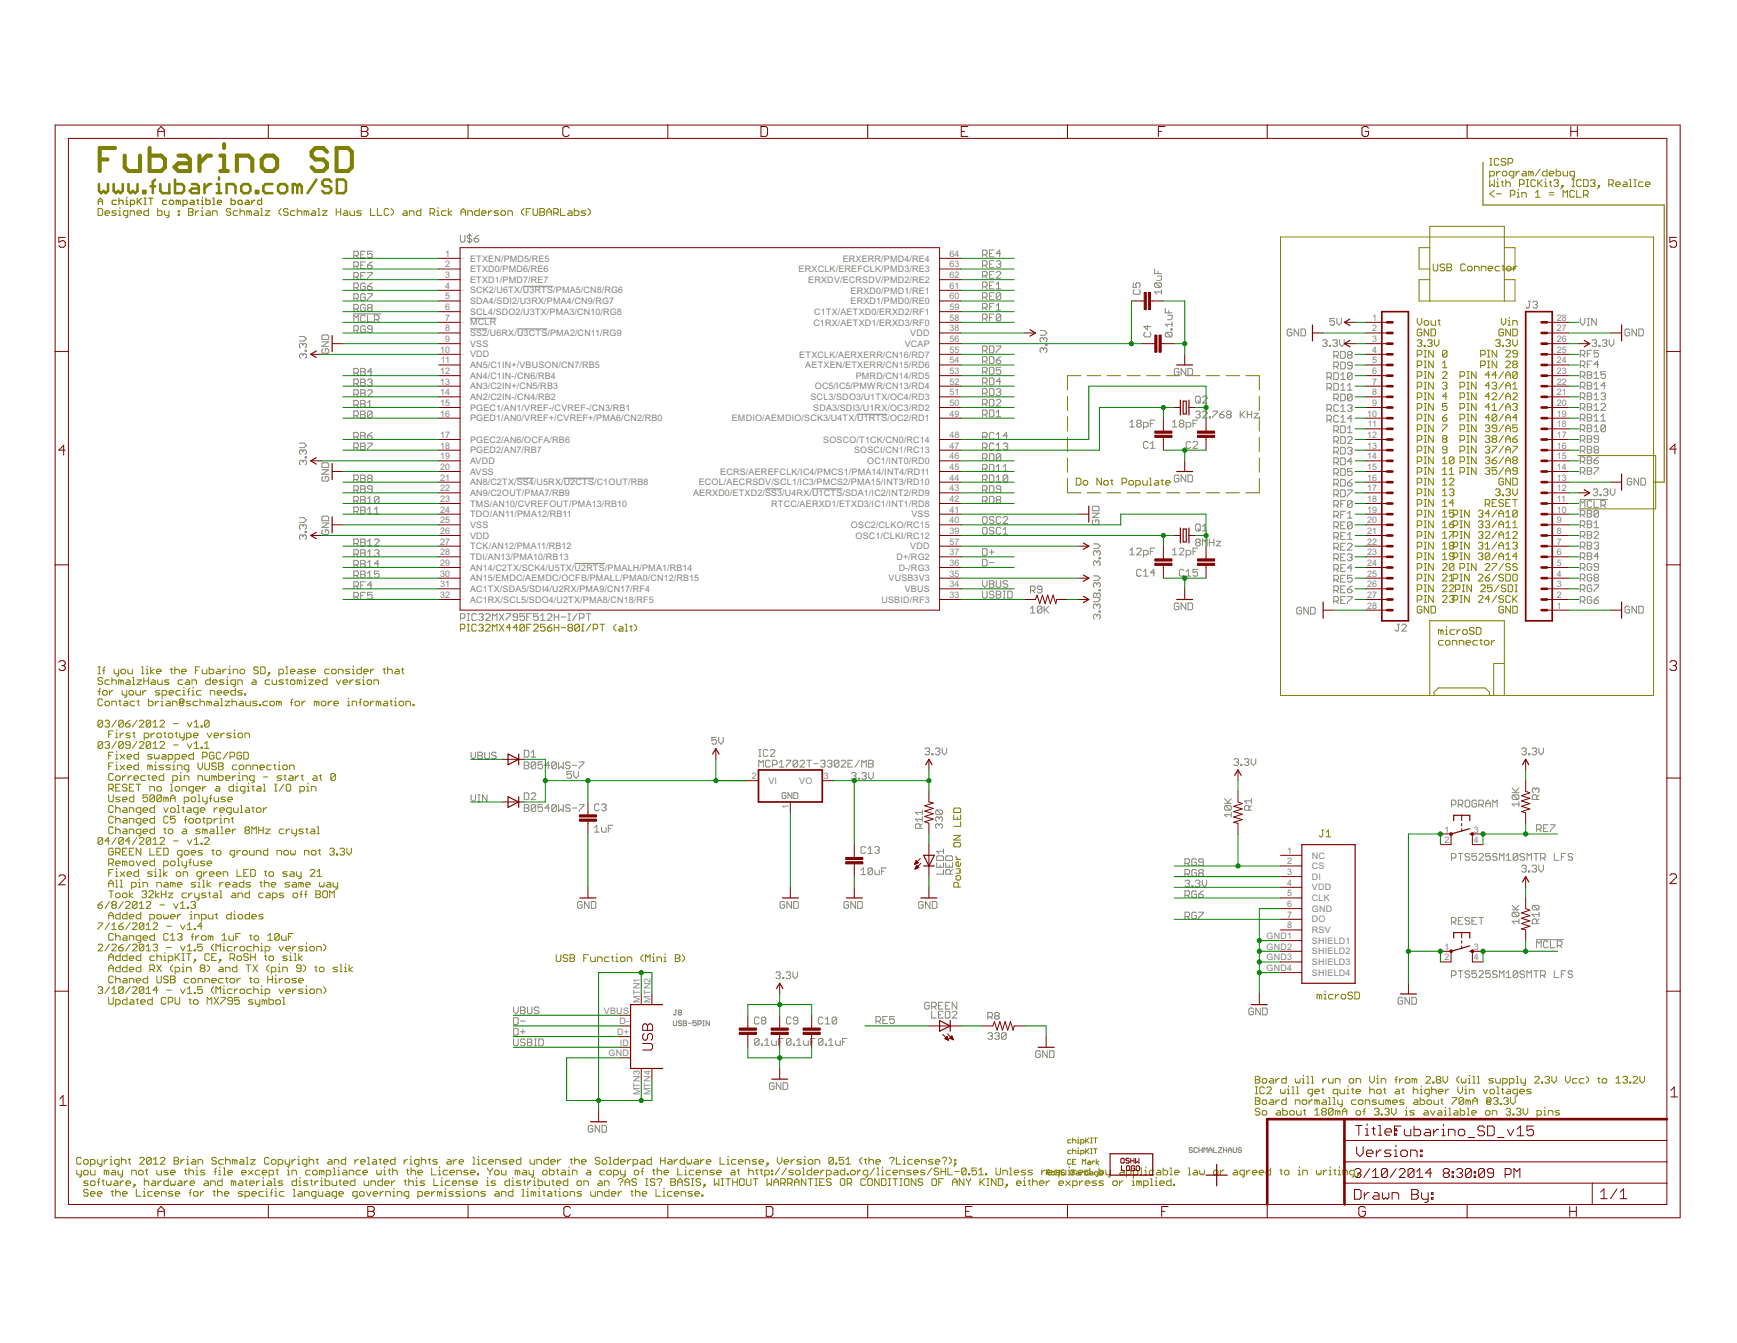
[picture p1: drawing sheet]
<svg xmlns="http://www.w3.org/2000/svg" width="279mm" height="216mm" viewBox="0 0 279 216" stroke-linecap="round" stroke-linejoin="round" font-family="sans-serif">
<defs><g id="words">
<g font-size="1.6" fill="#808080">
<text x="71.6" y="41.3">1</text>
<text x="152.7" y="41.3">64</text>
<text x="71.6" y="43">2</text>
<text x="71.6" y="44.7">3</text>
<text x="71.6" y="46.4">4</text>
<text x="75.6" y="42">ETXEN/PMD5/RE5</text>
<text x="75.6" y="43.8">ETXD0/PMD6/RE6</text>
<text x="75.6" y="45.5">ETXD1/PMD7/RE7</text>
<text x="75.6" y="47.2">SCK2/U6TX/U3RTS/PMA5/CN8/RG6</text>
<text x="128.5" y="43.8">ERXCLK/EREFCLK/PMD3/RE3</text>
<text x="130" y="45.5">ERXDV/ECRSDV/PMD2/RE2</text>
<text x="135.5" y="42">ERXERR/PMD4/RE4</text>
<text x="136.8" y="47.2">ERXD0/PMD1/RE1</text>
<text x="152.7" y="46.4">61</text>
<text x="152.7" y="44.7">62</text>
<text x="152.7" y="43">63</text>
<text x="71.6" y="48.1">5</text>
<text x="71.6" y="49.9">6</text>
<text x="71.6" y="51.6">7</text>
<text x="71.6" y="53.3">8</text>
<text x="75.6" y="48.9">SDA4/SDI2/U3RX/PMA4/CN9/RG7</text>
<text x="75.6" y="50.6">SCL4/SDO2/U3TX/PMA3/CN10/RG8</text>
<text x="75.6" y="52.3">MCLR</text>
<text x="130.8" y="52.3">C1RX/AETXD1/ERXD3/RF0</text>
<text x="131" y="50.6">C1TX/AETXD0/ERXD2/RF1</text>
<text x="136.8" y="48.9">ERXD1/PMD0/RE0</text>
<text x="152.7" y="53.3">38</text>
<text x="152.7" y="51.6">58</text>
<text x="152.7" y="49.9">59</text>
<text x="152.7" y="48.1">60</text>
<text x="220.7" y="51.6">1</text>
<text x="220.7" y="53.3">2</text>
<text x="250.4" y="53.3">27</text>
<text x="250.4" y="51.6">28</text>
<text x="70.8" y="56.7">10</text>
<text x="70.9" y="58.4">11</text>
<text x="71.6" y="55">9</text>
<text x="75.6" y="54">SS2/U6RX/U3CTS/PMA2/CN11/RG9</text>
<text x="75.6" y="55.8">VSS</text>
<text x="75.6" y="57.5">VDD</text>
<text x="75.6" y="59.2">AN5/C1IN+/VBUSON/CN7/RB5</text>
<text x="128.6" y="57.5">ETXCLK/AERXERR/CN16/RD7</text>
<text x="129.5" y="59.2">AETXEN/ETXERR/CN15/RD6</text>
<text x="145.5" y="55.8">VCAP</text>
<text x="146.4" y="54">VDD</text>
<text x="152.7" y="58.4">54</text>
<text x="152.7" y="56.7">55</text>
<text x="152.7" y="55">56</text>
<text x="220.7" y="55">3</text>
<text x="220.7" y="56.7">4</text>
<text x="220.7" y="58.4">5</text>
<text x="250.4" y="58.4">24</text>
<text x="250.4" y="56.7">25</text>
<text x="250.4" y="55">26</text>
<text x="70.8" y="60.1">12</text>
<text x="70.8" y="61.9">13</text>
<text x="70.8" y="63.6">14</text>
<text x="70.8" y="65.3">15</text>
<text x="75.6" y="60.9">AN4/C1IN-/CN6/RB4</text>
<text x="75.6" y="62.6">AN3/C2IN+/CN5/RB3</text>
<text x="75.6" y="64.3">AN2/C2IN-/CN4/RB2</text>
<text x="130.4" y="64.3">SCL3/SDO3/U1TX/OC4/RD3</text>
<text x="131.1" y="62.6">OC5/IC5/PMWR/CN13/RD4</text>
<text x="137.6" y="60.9">PMRD/CN14/RD5</text>
<text x="152.7" y="65.3">50</text>
<text x="152.7" y="63.6">51</text>
<text x="152.7" y="61.9">52</text>
<text x="152.7" y="60.1">53</text>
<text x="220.7" y="60.1">6</text>
<text x="220.7" y="61.9">7</text>
<text x="220.7" y="63.6">8</text>
<text x="220.7" y="65.3">9</text>
<text x="250.4" y="65.3">20</text>
<text x="250.4" y="63.6">21</text>
<text x="250.4" y="61.9">22</text>
<text x="250.4" y="60.1">23</text>
<text x="70.8" y="67">16</text>
<text x="70.8" y="70.4">17</text>
<text x="75.6" y="66">PGEC1/AN1/VREF-/CVREF-/CN3/RB1</text>
<text x="75.6" y="67.7">PGED1/AN0/VREF+/CVREF+/PMA6/CN2/RB0</text>
<text x="75.6" y="71.2">PGEC2/AN6/OCFA/RB6</text>
<text x="117.7" y="67.8">EMDIO/AEMDIO/SCK3/U4TX/U1RTS/OC2/RD1</text>
<text x="130.8" y="66">SDA3/SDI3/U1RX/OC3/RD2</text>
<text x="132.4" y="71.2">SOSCO/T1CK/CN0/RC14</text>
<text x="152.7" y="70.4">48</text>
<text x="152.7" y="67">49</text>
<text x="219.9" y="67">10</text>
<text x="219.9" y="70.4">12</text>
<text x="220" y="68.7">11</text>
<text x="250.4" y="70.4">17</text>
<text x="250.4" y="68.7">18</text>
<text x="250.4" y="67">19</text>
<text x="70.8" y="72.1">18</text>
<text x="70.8" y="73.8">19</text>
<text x="70.8" y="75.6">20</text>
<text x="70.8" y="77.3">21</text>
<text x="75.6" y="72.9">PGED2/AN7/RB7</text>
<text x="75.6" y="74.6">AVDD</text>
<text x="75.6" y="76.3">AVSS</text>
<text x="115.9" y="76.3">ECRS/AEREFCLK/IC4/PMCS1/PMA14/INT4/RD11</text>
<text x="137.4" y="72.9">SOSCI/CN1/RC13</text>
<text x="139.5" y="74.6">OC1/INT0/RD0</text>
<text x="152.7" y="77.3">44</text>
<text x="152.7" y="75.6">45</text>
<text x="152.7" y="73.8">46</text>
<text x="152.7" y="72.1">47</text>
<text x="219.9" y="72.1">13</text>
<text x="219.9" y="73.8">14</text>
<text x="219.9" y="75.6">15</text>
<text x="219.9" y="77.3">16</text>
<text x="250.4" y="77.3">13</text>
<text x="250.4" y="75.6">14</text>
<text x="250.4" y="73.8">15</text>
<text x="250.4" y="72.1">16</text>
<text x="70.8" y="79">22</text>
<text x="70.8" y="80.7">23</text>
<text x="70.8" y="82.4">24</text>
<text x="75.6" y="78">AN8/C2TX/SS4/U5RX/U2CTS/C1OUT/RB8</text>
<text x="75.6" y="79.7">AN9/C2OUT/PMA7/RB9</text>
<text x="75.6" y="81.5">TMS/AN10/CVREFOUT/PMA13/RB10</text>
<text x="75.6" y="83.2">TDO/AN11/PMA12/RB11</text>
<text x="111.5" y="79.8">AERXD0/ETXD2/SS3/U4RX/U1CTS/SDA1/IC2/INT2/RD9</text>
<text x="112.4" y="78">ECOL/AECRSDV/SCL1/IC3/PMCS2/PMA15/INT3/RD10</text>
<text x="124.1" y="81.5">RTCC/AERXD1/ETXD3/IC1/INT1/RD8</text>
<text x="146.6" y="83.2">VSS</text>
<text x="152.7" y="82.4">41</text>
<text x="152.7" y="80.7">42</text>
<text x="152.7" y="79">43</text>
<text x="219.9" y="79">17</text>
<text x="219.9" y="80.7">18</text>
<text x="219.9" y="82.4">19</text>
<text x="250.4" y="82.4">10</text>
<text x="250.4" y="80.7">11</text>
<text x="250.4" y="79">12</text>
<text x="70.8" y="84.1">25</text>
<text x="70.8" y="85.8">26</text>
<text x="70.8" y="87.6">27</text>
<text x="70.8" y="89.3">28</text>
<text x="75.6" y="84.9">VSS</text>
<text x="75.6" y="86.6">VDD</text>
<text x="75.6" y="88.3">TCK/AN12/PMA11/RB12</text>
<text x="136.9" y="84.9">OSC2/CLKO/RC15</text>
<text x="137.6" y="86.6">OSC1/CLKI/RC12</text>
<text x="146.4" y="88.3">VDD</text>
<text x="152.7" y="89.3">37</text>
<text x="152.7" y="87.6">57</text>
<text x="152.7" y="85.8">39</text>
<text x="152.7" y="84.1">40</text>
<text x="219.9" y="84.1">20</text>
<text x="219.9" y="85.8">21</text>
<text x="219.9" y="87.6">22</text>
<text x="219.9" y="89.3">23</text>
<text x="250.4" y="89.3">6</text>
<text x="250.4" y="87.6">7</text>
<text x="250.4" y="85.8">8</text>
<text x="250.4" y="84.1">9</text>
<text x="70.8" y="91">29</text>
<text x="70.8" y="92.7">30</text>
<text x="70.8" y="94.4">31</text>
<text x="75.6" y="90">TDI/AN13/PMA10/RB13</text>
<text x="75.6" y="91.7">AN14/C2TX/SCK4/U5TX/U2RTS/PMALH/PMA1/RB14</text>
<text x="75.6" y="93.5">AN15/EMDC/AEMDC/OCFB/PMALL/PMA0/CN12/RB15</text>
<text x="75.6" y="95.2">AC1TX/SDA5/SDI4/U2RX/PMA9/CN17/RF4</text>
<text x="142.9" y="93.5">VUSB3V3</text>
<text x="144.2" y="90">D+/RG2</text>
<text x="144.6" y="91.8">D-/RG3</text>
<text x="145.5" y="95.2">VBUS</text>
<text x="152.7" y="94.4">34</text>
<text x="152.7" y="92.7">35</text>
<text x="152.7" y="91">36</text>
<text x="219.9" y="91">24</text>
<text x="219.9" y="92.7">25</text>
<text x="219.9" y="94.4">26</text>
<text x="250.4" y="94.4">3</text>
<text x="250.4" y="92.7">4</text>
<text x="250.4" y="91">5</text>
<text x="70.8" y="96.1">32</text>
<text x="75.6" y="96.9">AC1RX/SCL5/SDO4/U2TX/PMA8/CN18/RF5</text>
<text x="141.8" y="96.9">USBID/RF3</text>
<text x="152.7" y="96.1">33</text>
<text x="219.9" y="96.1">27</text>
<text x="219.9" y="97.8">28</text>
<text x="250.4" y="97.8">1</text>
<text x="250.4" y="96.1">2</text>
<text x="121" y="125.3">2</text>
<text x="132.5" y="125.3">3</text>
<text x="123.6" y="126">VI</text>
<text x="126.9" y="130" transform="rotate(-90 126.9 130)">1</text>
<text x="128.6" y="126">VO</text>
<text x="207" y="137.3">1</text>
<text x="232.4" y="133.8">1</text>
<text x="232.4" y="135.5">2</text>
<text x="237.1" y="133.8">3</text>
<text x="237.1" y="135.5">4</text>
<text x="207" y="139">2</text>
<text x="207" y="140.7">3</text>
<text x="207" y="142.4">4</text>
<text x="211" y="138">NC</text>
<text x="211" y="139.7">CS</text>
<text x="211" y="141.4">DI</text>
<text x="211" y="143.2">VDD</text>
<text x="207" y="144.1">5</text>
<text x="207" y="145.8">6</text>
<text x="207" y="147.5">7</text>
<text x="207" y="149.3">8</text>
<text x="211" y="144.9">CLK</text>
<text x="211" y="146.6">GND</text>
<text x="211" y="148.3">DO</text>
<text x="203.7" y="152.7">GND2</text>
<text x="203.7" y="154.4">GND3</text>
<text x="203.7" y="151">GND1</text>
<text x="211" y="150">RSV</text>
<text x="211" y="153.4">SHIELD2</text>
<text x="211" y="155.2">SHIELD3</text>
<text x="211" y="151.7">SHIELD1</text>
<text x="232.4" y="152.7">1</text>
<text x="232.4" y="154.4">2</text>
<text x="237.1" y="152.7">3</text>
<text x="237.1" y="154.4">4</text>
<text x="102.9" y="161.2" transform="rotate(-90 102.9 161.2)">MTN1</text>
<text x="104.6" y="161.2" transform="rotate(-90 104.6 161.2)">MTN2</text>
<text x="203.7" y="156.1">GND4</text>
<text x="211" y="156.9">SHIELD4</text>
<text x="97.1" y="163">VBUS</text>
<text x="99.3" y="166.4">D+</text>
<text x="99.6" y="164.7">D-</text>
<text x="97.9" y="169.8">GND</text>
<text x="99.7" y="168.1">ID</text>
<text x="102.9" y="176.1" transform="rotate(-90 102.9 176.1)">MTN3</text>
<text x="104.6" y="176.1" transform="rotate(-90 104.6 176.1)">MTN4</text>
</g>
</g></defs>
<g fill="none" stroke="#808000" stroke-width=".16">
<path d="M15.8 33.5h.5l.2 .2v.7l-.2 .2h-.5zM16.9 34.2h.7l-.2-.3h-.3l-.2 .2v.3l.2 .2h.3M18.7 33.9h-.5l-.2 .2 .2 .1h.3l.2 .2-.2 .2h-.5M19.1 34.6h.4M19.1 33.9h.2v.7M19.3 33.3v.2M20.6 34.6h-.6l-.2-.2v-.3l.2-.2h.6v.9l-.2 .2h-.2M20.9 34.6v-.7h.6l.2 .2v.5M22 34.2h.8l-.2-.3h-.4l-.2 .2v.3l.2 .2h.4M23.9 33.5v1.1h-.6l-.2-.2v-.3l.2-.2h.6M25.4 33.5v1.1h.5l.2-.2v-.3l-.2-.2h-.5M26.5 33.9v.5l.1 .2h.6"/>
<path d="M27.2 33.9v.9l-.2 .2h-.2M28.7 34.4h.2v.2h-.2zM28.7 33.9h.2v.2h-.2zM30.3 33.5h.6l.2 .2-.2 .4 .2 .1v.2l-.2 .2h-.6zM30.3 34.1h.6M31.4 33.9v.7M32 33.9h-.2l-.4 .3M32.3 34.6h.4M32.3 33.9h.2v.7M32.5 33.3v.2M33.3 33.9h.3l.2 .2v.5h-.5l-.2-.2 .2-.2h.5M34.2 34.6v-.7h.5l.2 .2v.5"/>
<path d="M37.1 33.7l-.1-.2h-.4l-.2 .2 .2 .4h.4l.1 .1-.1 .4h-.4l-.2-.2M38.2 33.9h-.5l-.2 .2v.3l.2 .2h.5M38.6 34.1l.2-.2h.4l.1 .2v.5M38.6 33.5v1.1M40.1 34.1l-.2-.2h-.2v.7M40.1 34.1v.5M40.1 34.1l.2-.2 .1 .2v.5M41 33.9h.4l.2 .2v.5h-.6l-.2-.2 .2-.2h.6M41.9 34.6h.4M41.9 33.5h.2v1.1M42.7 33.9h.7l-.7 .7h.7M45.2 33.5l-.3 .4v.3l.3 .4"/>
<path d="M46.3 33.7l-.1-.2h-.4l-.2 .2 .2 .4h.4l.1 .1-.1 .4h-.4l-.2-.2M47.4 33.9h-.5l-.2 .2v.3l.2 .2h.5M47.8 34.1l.2-.2h.4l.2 .2v.5M47.8 33.5v1.1M49.3 34.1l-.2-.2h-.2v.7M49.3 34.1v.5M49.3 34.1l.2-.2 .2 .2v.5M50.2 33.9h.4l.2 .2v.5h-.6l-.2-.2 .2-.2h.6M51.1 34.6h.4M51.1 33.5h.2v1.1M51.9 33.9h.7l-.7 .7h.7M54.1 34.1h.7"/>
<path d="M54.1 33.5v1.1M54.8 33.5v1.1M55.4 33.9h.3l.2 .2v.5h-.5l-.2-.2 .2-.2h.5M56.3 33.9v.5l.2 .2h.5v-.7M58.1 33.9h-.5l-.2 .2 .2 .1h.3l.2 .2-.2 .2h-.5M59.6 33.5v1.1h.7M60.7 33.5v1.1h.7M62.5 33.7l-.1-.2h-.4l-.2 .2v.7l.2 .2h.4l.1-.2M62.9 33.5l.4 .4v.3l-.4 .4M64.9 33.9h.4l.2 .2v.5h-.6l-.2-.2 .2-.2h.6M65.8 34.6v-.7h.6l.2 .2v.5M67.7 33.5v1.1h-.6l-.1-.2v-.3l.1-.2h.6"/>
<path d="M69.2 34.2h.5l.2-.1v-.4l-.2-.2h-.5v1.1M69.5 34.2l.4 .4M70.3 34.6h.4M70.3 33.9h.2v.7M70.5 33.3v.2M71.8 33.9h-.6l-.2 .2v.3l.2 .2h.6M72.1 33.5v1.1M72.7 33.9l-.6 .3 .6 .4M74.1 34.1h.8M74.1 34.6v-.7l.4-.4 .4 .4v.7M75.2 34.6v-.7h.6l.2 .2v.5M77.1 33.5v1.1h-.6l-.2-.2v-.3l.2-.2h.6"/>
<path d="M77.5 34.2h.7l-.2-.3h-.4l-.1 .2v.3l.1 .2h.4M78.6 33.9v.7M79.1 33.9h-.2l-.3 .3M80.2 33.9h-.5l-.2 .2 .2 .1h.3l.2 .2-.2 .2h-.5M80.6 34.1l.2-.2h.3l.2 .2v.3l-.2 .2h-.3l-.2-.2zM81.7 34.6v-.7h.6l.1 .2v.5M84.3 33.5l-.4 .4v.3l.4 .4M84.6 34.1h.4M85.4 33.5h-.8v1.1M85.7 33.5v.9l.2 .2h.4l.2-.2v-.9M86.8 33.5h.6l.2 .2v.2l-.2 .2 .2 .1v.2l-.2 .2h-.6zM86.8 34.1h.6"/>
<path d="M87.9 34.1h.8M87.9 34.6v-.7l.4-.4 .4 .4v.7M89.1 34.2h.5l.2-.1v-.4l-.2-.2h-.5v1.1M89.4 34.2l.4 .4M90.2 33.5v1.1h.7M91.5 33.9h.3l.2 .2v.5h-.5l-.2-.2 .2-.2h.5M92.4 33.5v1.1h.5l.2-.2v-.3l-.2-.2h-.5M94.2 33.9h-.5l-.2 .2 .2 .1h.3l.2 .2-.2 .2h-.5M94.6 33.5l.4 .4v.3l-.4 .4M206 38.1h60v73.7h-60zM230 39.8h-1.7v3.4h1.7M239.6 28.3h.6l.2-.2v-.4l-.2-.2h-.6v1.1"/>
<path d="M239.6 28.9v1.1l.4-.4 .4 .4v-1.1M239.6 26.6h.4M239.6 25.5h.4M239.8 25.5v1.1M240.4 30.6l-.8 .6 .8 .5M240.7 27.5v.8M240.7 29.3h.2v.7M240.7 30h.4M240.7 31.2h.8M240.9 28.7v.2M241.1 25.7l-.2-.2h-.4l-.1 .2v.7l.1 .2h.4l.2-.2M241.3 27.5h-.2l-.4 .4"/>
<path d="M241.5 29.3h.3M241.7 29.1v.7l.1 .2M241.8 27.5h.4l.2 .2v.4l-.2 .2h-.4l-.1-.2v-.4zM242 39.8h1.7v3.4h-1.7M242.2 25.7l-.2-.2h-.3l-.2 .2 .2 .3h.3l.2 .2-.2 .4h-.3l-.2-.2M242.2 28.9v1.1M242.2 29.4l.2-.1h.4l.1 .1v.6M242.6 26.2h.5l.2-.2v-.3l-.2-.2h-.5v1.1M243 31.3h.5l.2-.1v-.4l-.2-.2h-.5v1.1M243.5 28.3h-.5l-.2-.2v-.4l.2-.2h.5v1l-.4 .1M243.9 27.5v.8M244.1 31h.1v.7"/>
<path d="M244.1 31.7h.3M244.2 30.4v.2M244.4 27.5h-.2l-.3 .4M244.4 29.6h.6l.2-.2v-.3l-.2-.2h-.6v1.1M244.8 31.7v-.7h.5l.2 .2v.5M245 27.5h.3l.2 .2v.6h-.5l-.2-.2 .2-.2h.5M245.5 30h.4M245.5 28.9h.4M245.7 28.9v1.1M246.3 27.7l-.4-.2v.8M246.3 27.7v.6M246.3 27.7l.1-.2 .2 .2v.6"/>
<path d="M247 29.1l-.2-.2h-.4l-.1 .2v.7l.1 .2h.4l.2-.2M247 31l.4-.4v1.1M247 31.7h.7M247.4 28.9v1.1M247.5 29.4l.6 .6M247.7 27.2l-.7 1.1M248.1 28.9l-.7 .7M248.5 29.3h.1v.7M248.5 30h.3M248.6 28.7v.2M248.8 27.2v1.1h-.5l-.2-.2v-.4l.2-.2h.5M249.2 27.9h.7v-.2l-.2-.2h-.3l-.2 .2v.4l.2 .2h.3"/>
<path d="M249.2 29.3h.4M249.2 31.3h.7M249.2 31h.7M249.4 29.1v.7l.2 .2M249.9 29.1l.2-.2h.4l.2 .2-.2 .3M250.3 29.4h.2M250.3 27.2v1.1h.6l.1-.2v-.4l-.1-.2h-.6M250.5 29.4l.2 .2-.2 .4h-.4l-.2-.2M251.2 29.8h.2v.2h-.2zM251.4 27.5v.6l.2 .2h.5v-.8M251.4 31.7v-1.1l.4 .4 .3-.4v1.1M251.4 30l-.4 .4"/>
<path d="M252.9 30h.4M252.9 28.9h.4M253.1 28.9v1.1M253.3 28.3h-.6l-.2-.2v-.4l.2-.2h.6v1l-.4 .1M253.3 30.8l-.2-.2h-.4l-.2 .2v.7l.2 .2h.4l.2-.2M253.6 30.6v1.1h.8M254.4 29.1l-.2-.2h-.4l-.2 .2v.7l.2 .2h.4l.2-.2M254.7 28.9h.6l.2 .2v.7l-.2 .2h-.6zM254.7 31.3h.6l.2-.1v-.4l-.2-.2h-.6v1.1M255.1 31.3l.4 .4M255.8 29.1l.2-.2h.4l.2 .2-.2 .3M256.2 29.4h.2"/>
<path d="M256.4 29.4l.2 .2-.2 .4h-.4l-.2-.2M257.1 29.8h.2v.2h-.2zM257.3 30l-.4 .4M258.8 29.6h.5l.2-.2v-.3l-.2-.2h-.5v1.1M259.1 29.6l.4 .4M259.9 29.6h.7v-.2l-.2-.1h-.3l-.2 .1v.4l.2 .2h.3M261.2 29.3h.3l.2 .1v.6h-.5l-.2-.2 .2-.2h.5M262.1 30h.4M262.1 28.9h.2v1.1M262.8 30h.4M262.8 28.9h.4M263 28.9v1.1"/>
<path d="M264.3 29.3h-.5l-.2 .1v.4l.2 .2h.5M264.7 29.6h.7v-.2l-.2-.1h-.3l-.2 .1v.4l.2 .2h.3M228 51.2v.7l.3 .4 .4-.4v-.7M228 57h.5l.2-.1v-.4l-.2-.2h-.5v1.1M228 58.8h.5l.2-.2v-.4l-.2-.2h-.5v1.1M228 54.8l.2-.2h.3l.2 .2v.2l-.2 .2M228.3 55.2h.2M228.5 55.2l.2 .1v.2l-.2 .2h-.3l-.2-.2M228.7 53.1l-.2-.2h-.3l-.2 .2v.7l.2 .2h.3l.2-.2v-.4h-.4M229.1 56.3h.3M229.1 57.4h.3M229.1 55.5h.2v.2h-.2z"/>
<path d="M229.1 58h.3M229.1 59.1h.3M229.1 59.8h.3M229.3 56.3v1.1M229.3 58v1.1M229.3 59.8v1M229.3 51.5h.3l.2 .2v.4l-.2 .2h-.3l-.2-.2v-.4zM229.6 54.8l.2-.2h.4l.2 .2-.2 .4M229.8 52.9v1.1l-.7-1.1v1.1M230 45h-1.7v3.4h15.4v-3.4h-1.7M230 48.4v-12h12v12M230 55.2h.2"/>
<path d="M230.2 51.5v.6l.2 .2h.5v-.8M230.2 52.9h.5l.2 .2v.7l-.2 .2h-.5zM230.2 55.2l.2 .1v.2l-.2 .2h-.4l-.2-.2M230.5 56.3v1.1l-.7-1.1v1.1M230.5 58v1.1l-.7-1.1v1.1M230.5 59.8v1l-.7-1v1M230.5 42.4v.9l.2 .2h.4l.2-.2v-.9M230.7 54.6v.7l.4 .4 .4-.4v-.7M231.3 51.5h.3M231.5 51.4v.7l.1 .2M232 59.9l.2-.1h.4l.1 .1v.2l-.7 .7h.7M232 59.1h.7"/>
<path d="M232 58.4l.4-.4v1.1M232.4 42.6l-.2-.2h-.4l-.2 .2v.2l.2 .2h.4l.2 .2v.1l-.2 .2h-.4l-.2-.2M232.7 56.5l-.1-.2h-.4l-.2 .2v.7M232.7 56.5v.7l-.1 .2h-.4l-.2-.2M232.7 42.4h.6l.2 .2v.2l-.2 .2 .2 .2v.1l-.2 .2h-.6zM232.7 56.5l-.7 .7M232.7 43h.6M235.7 42.6l-.2-.2h-.4l-.1 .2v.7l.1 .2h.4l.2-.2M236 59.8h.3M236.1 59.8v1M236.2 42.8h.4l.2 .2v.3l-.2 .2h-.4l-.1-.2v-.3zM237.2 43.5v-.7h.5l.2 .2v.5"/>
<path d="M237.4 59.8v1l-.7-1v1M238.2 57h.5l.2-.1v-.4l-.2-.2h-.5v1.1M238.2 58.8h.5l.2-.2v-.4l-.2-.2h-.5v1.1M238.3 43.5v-.7h.5l.2 .2v.5M239.3 56.3h.3M239.3 57.4h.3M239.3 58h.3M239.3 59.1h.3M239.4 43.2h.7l-.2-.4h-.3l-.2 .2v.3l.2 .2h.3M239.5 56.3v1.1M239.5 58v1.1M240.6 54.8l.1-.2h.4l.2 .2v.2l-.2 .2"/>
<path d="M240.7 56.3v1.1l-.7-1.1v1.1M240.7 58v1.1l-.7-1.1v1.1M240.9 55.2h.2M241.1 55.2l.2 .1v.2l-.2 .2h-.4l-.1-.2M241.2 42.8h-.5l-.2 .2v.3l.2 .2h.5M241.5 51.2v.7l.4 .4 .3-.4v-.7M241.6 42.8h.4M241.7 55.5h.2v.2h-.2zM241.8 42.6v.7l.2 .2M241.9 53.1l-.2-.2h-.4l-.2 .2v.7l.2 .2h.4l.2-.2v-.4h-.4M241.9 59.8l-.8 1M242.2 56.5l.2-.2h.4l.2 .2v.2l-.8 .7h.8"/>
<path d="M242.2 58.2l.2-.2h.4l.2 .2v.2l-.8 .7h.8M242.2 54.8l.2-.2h.4l.2 .2v.2l-.2 .2M242.5 42.8h.4l.2 .2v.3l-.2 .2h-.4l-.2-.2v-.3zM242.6 55.2h.2M242.6 51.5h.2v.8M242.6 52.3h.4M242.8 55.2l.2 .1v.2l-.2 .2h-.4l-.2-.2M242.8 51v.2M243 52.9v1.1l-.8-1.1v1.1M243.3 52.3v-.8h.6l.2 .2v.6M243.3 52.9h.6l.2 .2v.7l-.2 .2h-.6zM243.3 54.6v.7l.4 .4 .4-.4v-.7"/>
<path d="M243.4 42.8v.7M243.5 58.6l-.2-.2v-.2l.2-.2h.4l.2 .2v.2l-.2 .2M243.5 58.6l-.2 .2v.1l.2 .2h.4l.2-.2-.2-.3M243.5 58.6h.4M244 42.8h-.2l-.4 .4M244.1 56.9h-.6l-.2-.2v-.2l.2-.2h.4l.2 .2v.7l-.2 .2h-.4l-.2-.2M244.1 59.9l-.2-.1h-.4l-.2 .1v.8M244.1 59.9v.8l-.2 .1h-.4l-.2-.1M244.1 59.9l-.8 .8M171.7 76.9v2.3h2.2M171.7 63.7v2.3M171.7 67v2.3"/>
<path d="M171.7 70.3v2.3M171.7 73.6v2.3M173.1 76.9h.6l.2 .2v.7l-.2 .2h-.6zM173.9 60.4h-2.2v2.3M174.2 77.4l.2-.2h.4l.2 .2v.4l-.2 .2h-.4l-.2-.2zM174.9 60.4h2.2M174.9 79.2h2.2M177.2 76.9v1.1l-.8-1.1v1.1M177.5 77.4l.2-.2h.4l.2 .2v.4l-.2 .2h-.4l-.2-.2zM178.1 60.4h2.2M178.1 79.2h2.2M178.6 77.2h.4"/>
<path d="M178.8 77.1v.7l.2 .2M180.5 77.6h.5l.2-.2v-.3l-.2-.2h-.5v1.1M181.3 60.4h2.1M181.3 79.2h2.1M181.6 77.4l.2-.2h.3l.2 .2v.4l-.2 .2h-.3l-.2-.2zM182.7 78h.5l.2-.2v-.4l-.2-.2h-.5v1.1M183.8 77.2v.6l.2 .2h.5v-.8M184.4 60.4h2.2M184.4 79.2h2.2M184.9 76.9h.2v1.1M184.9 78h.4M185.8 77.2h.4l.2 .2v.6h-.6l-.1-.2 .1-.2h.6"/>
<path d="M186.8 77.2h.3M186.9 77.1v.7l.2 .2M187.5 77.6h.7l-.2-.4h-.3l-.2 .2v.4l.2 .2h.3M187.6 60.4h2.2M187.6 79.2h2.2M190.8 60.4h2.2M190.8 79.2h2.2M194 60.4h2.2M194 79.2h2.2M197.2 60.4h2.2M197.2 79.2h2.2M200.4 60.4h2.2v2.3"/>
<path d="M202.6 63.7v2.3M202.6 67v2.3M202.6 70.3v2.3M202.6 73.6v2.3M202.6 76.9v2.3h-2.2M228 60.5h.5l.2-.2v-.4l-.2-.1h-.5v1M228 62.2h.5l.2-.2v-.4l-.2-.2h-.5v1.1M228 63.9h.5l.2-.2v-.3l-.2-.2h-.5v1.1M228 65.6h.5l.2-.2v-.3l-.2-.2h-.5v1.1M228 67.3h.5l.2-.2v-.3l-.2-.2h-.5v1.1M228 69h.5l.2-.1v-.4l-.2-.2h-.5v1.1M228 70.8h.5l.2-.2v-.4l-.2-.2h-.5v1.1"/>
<path d="M228 72.5h.5l.2-.2v-.4l-.2-.2h-.5v1.1M228 74.2h.5l.2-.2v-.4l-.2-.2h-.5v1.1M228 75.9h.5l.2-.2v-.3l-.2-.2h-.5v1.1M228 77.6h.5l.2-.2v-.3l-.2-.2h-.5v1.1M228 79.3h.5l.2-.2v-.3l-.2-.2h-.5v1.1M229.1 60.8h.3M229.1 61.4h.3M229.1 62.5h.3M229.1 63.2h.3M229.1 64.3h.3M229.1 64.9h.3M229.1 66h.3"/>
<path d="M229.1 66.6h.3M229.1 67.7h.3M229.1 68.3h.3M229.1 69.4h.3M229.1 70h.3M229.1 71.1h.3M229.1 71.7h.3M229.1 72.8h.3M229.1 73.4h.3M229.1 74.5h.3M229.1 75.2h.3M229.1 76.3h.3"/>
<path d="M229.1 76.9h.3M229.1 78h.3M229.1 78.6h.3M229.1 79.7h.3M229.3 61.4v1.1M229.3 63.2v1.1M229.3 64.9v1.1M229.3 66.6v1.1M229.3 68.3v1.1M229.3 70v1.1M229.3 71.7v1.1M229.3 73.4v1.1"/>
<path d="M229.3 75.2v1.1M229.3 76.9v1.1M229.3 78.6v1.1M230.5 61.4v1.1l-.7-1.1v1.1M230.5 63.2v1.1l-.7-1.1v1.1M230.5 64.9v1.1l-.7-1.1v1.1M230.5 66.6v1.1l-.7-1.1v1.1M230.5 68.3v1.1l-.7-1.1v1.1M230.5 70v1.1l-.7-1.1v1.1M230.5 71.7v1.1l-.7-1.1v1.1M230.5 73.4v1.1l-.7-1.1v1.1M230.5 75.2v1.1l-.7-1.1v1.1"/>
<path d="M230.5 76.9v1.1l-.7-1.1v1.1M230.5 78.6v1.1l-.7-1.1v1.1M232 67.1h.6l.1 .4-.1 .2h-.4l-.2-.2zM232 68.3h.7v.2l-.7 .7v.2M232 61.6l.2-.2h.4l.1 .2v.2l-.1 .2M232 73.8l.4-.4v1.1M232 75.5l.4-.3v1.1M232 77.2l.4-.3v1.1M232 79l.4-.4v1.1M232 74.5h.7M232 76.3h.7M232 78h.7"/>
<path d="M232 79.7h.7M232.2 70.6l-.2-.2 .2-.4h.4l.1 .2v.2l-.1 .2M232.2 70.6l-.2 .2v.2l.2 .1h.4l.1-.1-.1-.4M232.2 70.6h.4M232.4 62h.2M232.6 62l.1 .2v.2l-.1 .1h-.4l-.2-.1M232.7 64.9h-.7v.5l.4-.1h.2l.1 .1v.4l-.1 .2h-.4l-.2-.2M232.7 72.3h-.5l-.2-.2 .2-.4h.4l.1 .2v.8l-.1 .1h-.4l-.2-.1M232.7 63.7h-.7l.6-.5v1.1M232.7 66.6l-.7 .5M233.1 78.8l.2-.2h.4l.2 .2-.2 .3M233.1 77.1l.2-.2h.4l.2 .2v.1l-.8 .8h.8"/>
<path d="M233.1 76.3h.8M233.1 75.5l.4-.3v1.1M233.5 79.1h.2M233.7 79.1l.2 .2-.2 .4h-.4l-.2-.2M233.9 73.6l-.2-.2h-.4l-.2 .2v.8M233.9 73.6v.8l-.2 .1h-.4l-.2-.1M233.9 73.6l-.8 .8M234.8 60.5h.6l.2-.2v-.4l-.2-.1h-.6v1M234.8 62.2h.6l.2-.2v-.4l-.2-.2h-.6v1.1M234.8 69h.6l.2-.1v-.4l-.2-.2h-.6v1.1M234.8 63.9h.6l.2-.2v-.3l-.2-.2h-.6v1.1M234.8 70.8h.6l.2-.2v-.4l-.2-.2h-.6v1.1"/>
<path d="M234.8 65.6h.6l.2-.2v-.3l-.2-.2h-.6v1.1M234.8 72.5h.6l.2-.2v-.4l-.2-.2h-.6v1.1M234.8 67.3h.6l.2-.2v-.3l-.2-.2h-.6v1.1M234.8 74.2h.6l.2-.2v-.4l-.2-.2h-.6v1.1M234.8 75.9h.6l.2-.2v-.3l-.2-.2h-.6v1.1M236 60.8h.3M236 61.4h.3M236 62.5h.3M236 63.2h.3M236 64.3h.3M236 64.9h.3M236 66h.3"/>
<path d="M236 66.6h.3M236 67.7h.3M236 68.3h.3M236 69.4h.3M236 70h.3M236 71.1h.3M236 71.7h.3M236 72.8h.3M236 73.4h.3M236 74.5h.3M236 75.2h.3M236 76.3h.3"/>
<path d="M236.1 61.4v1.1M236.1 63.2v1.1M236.1 64.9v1.1M236.1 66.6v1.1M236.1 68.3v1.1M236.1 70v1.1M236.1 71.7v1.1M236.1 73.4v1.1M236.1 75.2v1.1M237.4 71.7v1.1l-.7-1.1v1.1M237.4 73.4v1.1l-.7-1.1v1.1M237.4 75.2v1.1l-.7-1.1v1.1"/>
<path d="M237.4 61.4v1.1l-.7-1.1v1.1M237.4 63.2v1.1l-.7-1.1v1.1M237.4 64.9v1.1l-.7-1.1v1.1M237.4 66.6v1.1l-.7-1.1v1.1M237.4 68.3v1.1l-.7-1.1v1.1M237.4 70v1.1l-.7-1.1v1.1M238.9 68.5l.2-.2h.4l.1 .2v.2l-.1 .2M238.9 70.2l.2-.2h.4l.1 .2v.2l-.1 .2M238.9 71.9l.2-.2h.4l.1 .2v.2l-.1 .2M238.9 73.6l.2-.2h.4l.1 .2v.2l-.1 .2M238.9 75.4l.2-.2h.4l.1 .2v.1l-.1 .2M239.3 70.6h.2"/>
<path d="M239.3 72.3h.2M239.3 75.7h.2M239.3 74h.2M239.3 68.9h.2M239.5 68.9l.1 .1v.2l-.1 .2h-.4l-.2-.2M239.5 72.3l.1 .2v.2l-.1 .1h-.4l-.2-.1M239.5 70.6l.1 .2v.2l-.1 .1h-.4l-.2-.1M239.5 74l.1 .2-.1 .3h-.4l-.2-.1M239.5 75.7l.1 .2-.1 .4h-.4l-.2-.2M239.6 62h-.7l.6-.6v1.1M239.6 63.7h-.7l.6-.5v1.1M239.6 67.1h-.7l.6-.5v1.1"/>
<path d="M239.6 60.3h-.7l.6-.5v1M239.6 65.4h-.7l.6-.5v1.1M240 61.6l.2-.2h.4l.1 .2v.2l-.1 .2M240 63.4l.2-.2h.4l.1 .2v.1l-.7 .8h.7M240 66h.7M240 71.7h.7v.2l-.7 .8v.1M240 74h.6l.1 .4-.1 .1h-.4l-.2-.1zM240 65.3l.4-.4v1.1M240.2 70.6l-.2-.2v-.2l.2-.2h.4l.1 .2v.2l-.1 .2M240.2 70.6l-.2 .2v.2l.2 .1h.4l.1-.1v-.2l-.1-.2M240.2 70.6h.4M240.4 62h.2"/>
<path d="M240.6 62l.1 .2v.2l-.1 .1h-.4l-.2-.1M240.6 78.8l.1-.2h.4l.2 .2-.2 .3M240.7 66.8l-.1-.2h-.4l-.2 .2v.7M240.7 66.8v.7l-.1 .2h-.4l-.2-.2M240.7 68.9h-.5l-.2-.2v-.2l.2-.2h.4l.1 .2v.7l-.1 .2h-.4l-.2-.2M240.7 75.2h-.7v.5l.6-.2 .1 .2v.4l-.1 .2h-.4l-.2-.2M240.7 73.4l-.7 .6M240.7 66.8l-.7 .7M240.7 60.3h-.7l.6-.5v1M240.9 79.1h.2M241.1 79.1l.2 .2-.2 .4h-.4l-.1-.2M241.7 79.5h.2v.2h-.2z"/>
<path d="M241.9 77.1l-.2-.2h-.4l-.2 .2v.7l.2 .2h.4l.2-.2v-.4h-.4M241.9 75.2l-.8 1.1M241.9 73.4l-.8 1.1M241.9 71.7l-.8 1.1M241.9 70l-.8 1.1M241.9 68.3l-.8 1.1M241.9 66.6l-.8 1.1M241.9 64.9l-.8 1.1M241.9 63.2l-.8 1.1M241.9 61.4l-.8 1.1M242.2 62h.8M242.2 63.7h.8"/>
<path d="M242.2 67.1h.8M242.2 70.6h.8M242.2 72.3h.8M242.2 78.8l.2-.2h.4l.2 .2-.2 .3M242.2 60.8v-.7l.4-.3 .4 .3v.7M242.2 62.5v-.7l.4-.4 .4 .4v.7M242.2 64.3v-.8l.4-.3 .4 .3v.8M242.2 66v-.7l.4-.4 .4 .4v.7M242.2 67.7v-.7l.4-.4 .4 .4v.7M242.2 69.4v-.7l.4-.4 .4 .4v.7M242.2 71.1v-.7l.4-.4 .4 .4v.7M242.2 72.8v-.7l.4-.4 .4 .4v.7"/>
<path d="M242.2 74.5v-.7l.4-.4 .4 .4v.7M242.2 76.3v-.8l.4-.3 .4 .3v.8M242.2 75.7h.8M242.2 74h.8M242.2 68.9h.8M242.2 65.4h.8M242.2 60.3h.8M242.6 79.1h.2M242.8 79.1l.2 .2-.2 .4h-.4l-.2-.2M243 76.9v1.1l-.8-1.1v1.1M243.3 62.5h.8M243.3 63.4l.2-.2h.4l.2 .2v.1l-.8 .8h.8"/>
<path d="M243.3 65.1l.2-.2h.4l.2 .2v.2l-.2 .1M243.3 70.6h.6l.2 .4-.2 .1h-.4l-.2-.1zM243.3 71.7h.8v.2l-.8 .8v.1M243.3 76.9h.6l.2 .2v.7l-.2 .2h-.6zM243.3 78.6v.7l.4 .4 .4-.4v-.7M243.3 61.8l.4-.4v1.1M243.5 74l-.2-.2 .2-.4h.4l.2 .2v.2l-.2 .2M243.5 74l-.2 .2 .2 .3h.4l.2-.1-.2-.4M243.5 74h.4M243.7 65.4h.2M243.9 65.4l.2 .2v.2l-.2 .2h-.4l-.2-.2M244.1 67.1h-.8l.6-.5v1.1"/>
<path d="M244.1 68.3h-.8v.6l.4-.2h.2l.2 .2v.3l-.2 .2h-.4l-.2-.2M244.1 75.7h-.6l-.2-.2 .2-.3h.4l.2 .2v.7l-.2 .2h-.4l-.2-.2M244.1 70l-.8 .6M253.8 73.2h12.5v8.6h-12.3M228 81h.5l.2-.1v-.4l-.2-.2h-.5v1.1M228 82.8h.5l.2-.2v-.4l-.2-.2h-.5v1.1M228 84.5h.5l.2-.2v-.4l-.2-.2h-.5v1.1M228 86.2h.5l.2-.2v-.4l-.2-.2h-.5v1.2M228 87.9h.5l.2-.2v-.3l-.2-.2h-.5v1.1M228 89.6h.5l.2-.2v-.3l-.2-.2h-.5v1.1M228 91.3h.5l.2-.2v-.3l-.2-.2h-.5v1.1M228 93h.5l.2-.1v-.4l-.2-.2h-.5v1.1"/>
<path d="M228 94.7h.5l.2-.1v-.4l-.2-.2h-.5v1.1M228 96.5h.5l.2-.2v-.4l-.2-.2h-.5v1.1M228.7 97.6l-.2-.1h-.3l-.2 .1v.8l.2 .2h.3l.2-.2v-.4h-.4M229.1 80.3h.3M229.1 81.4h.3M229.1 82h.3M229.1 83.1h.3M229.1 83.7h.3M229.1 84.8h.3M229.1 85.4h.3M229.1 86.6h.3M229.1 87.2h.3"/>
<path d="M229.1 88.3h.3M229.1 88.9h.3M229.1 90h.3M229.1 90.6h.3M229.1 91.7h.3M229.1 92.3h.3M229.1 93.4h.3M229.1 94h.3M229.1 95.1h.3M229.1 95.7h.3M229.1 96.8h.3M229.3 80.3v1.1"/>
<path d="M229.3 82v1.1M229.3 83.7v1.1M229.3 85.4v1.2M229.3 87.2v1.1M229.3 88.9v1.1M229.3 90.6v1.1M229.3 92.3v1.1M229.3 94v1.1M229.3 95.7v1.1M229.8 97.5v1.1l-.7-1.1v1.1M230.2 97.5h.5l.2 .1v.8l-.2 .2h-.5zM230.5 80.3v1.1l-.7-1.1v1.1"/>
<path d="M230.5 82v1.1l-.7-1.1v1.1M230.5 83.7v1.1l-.7-1.1v1.1M230.5 85.4v1.2l-.7-1.2v1.2M230.5 87.2v1.1l-.7-1.1v1.1M230.5 88.9v1.1l-.7-1.1v1.1M230.5 90.6v1.1l-.7-1.1v1.1M230.5 92.3v1.1l-.7-1.1v1.1M230.5 94v1.1l-.7-1.1v1.1M230.5 95.7v1.1l-.7-1.1v1.1M232 90.8l.2-.2h.4l.1 .2v.2l-.7 .7h.7M232 92.5l.2-.2h.4l.1 .2v.2l-.7 .7h.7M232 94.2l.2-.2h.4l.1 .2v.2l-.7 .7h.7"/>
<path d="M232 95.9l.2-.2h.4l.1 .2v.2l-.7 .7h.7M232 80.7l.4-.4v1.1M232 82.4l.4-.4v1.1M232 84.1l.4-.4v1.1M232 85.8l.4-.4v1.2M232 87.5l.4-.3v1.1M232 89.2l.4-.3v1.1M232 81.4h.7M232 83.1h.7M232 84.8h.7M232 86.6h.7M232 88.3h.7"/>
<path d="M232 90h.7M233.1 84.3h.6l.2 .3-.2 .2h-.4l-.2-.2zM233.1 94.2l.2-.2h.4l.2 .2v.2l-.8 .7h.8M233.1 95.9l.2-.2h.4l.2 .2-.2 .4M233.1 92.7l.4-.4v1.1M233.1 85.4h1.2l.2 .2v.4l-.2 .2h-.6M233.1 93.4h.8M233.3 87.7l-.2-.2 .2-.3h.4l.2 .2-.2 .3M233.3 87.7l-.2 .2 .2 .4h.4l.2-.2-.2-.4M233.3 87.7h.4M233.5 96.3h.2M233.7 96.3l.2 .2v.1l-.2 .2h-.4l-.2-.2"/>
<path d="M233.7 82.8h.6l.2-.2v-.4l-.2-.2h-1.2v.6l.4-.2h.2l.2 .2v.3l-.2 .2h-.4l-.2-.2M233.7 84.5h.6l.2-.2v-.4l-.2-.2h-.6v1.1M233.7 87.9h.6l.2-.2v-.3l-.2-.2h-.6v1.1M233.7 89.6h.6l.2-.2v-.3l-.2-.2h-.6v1.1M233.7 93h.6l.2-.1v-.4l-.2-.2h-.6v1.1M233.7 96.5h.6l.2-.2v-.4l-.2-.2h-.6v1.1M233.7 82v1.1M233.7 85.4v1.2M233.9 85.4v.2l-.8 .8v.2M233.9 89.4h-.6l-.2-.2 .2-.3h.4l.2 .2v.7l-.2 .2h-.4l-.2-.2M233.9 90.8l-.2-.2h-.4l-.2 .2v.7M233.9 90.8v.7l-.2 .2h-.4l-.2-.2"/>
<path d="M233.9 80.9h-.8l.6-.6v1.1M233.9 83.7l-.8 .6M233.9 90.8l-.8 .7M234.1 94.7h.6l.1-.1v-.4l-.1-.2h-.6v1.1M234.8 82h.4M234.8 83.1h.4M234.8 83.7h.4M234.8 91.3h.6l.2-.2v-.3l-.2-.2h-.6v1.1M234.8 84.8h.4M234.8 85.4h.4M234.8 86.6h.4M234.8 87.2h.4"/>
<path d="M234.8 88.3h.4M234.8 88.9h.4M234.8 90h.4M234.8 92.3h.4M234.8 93.4h.4M234.8 95.7h.4M234.8 96.8h.4M235 82v1.1M235 83.7v1.1M235 85.4v1.2M235 87.2v1.1M235 88.9v1.1"/>
<path d="M235 92.3v1.1M235 95.7v1.1M235.2 94h.4M235.2 95.1h.4M235.4 94v1.1M236 90.6h.3M236 91.7h.3M236.1 90.6v1.1M236.3 82v1.1l-.7-1.1v1.1M236.3 88.9v1.1l-.7-1.1v1.1M236.3 95.7v1.1l-.7-1.1v1.1M236.3 83.7v1.1l-.7-1.1v1.1"/>
<path d="M236.3 85.4v1.2l-.7-1.2v1.2M236.3 87.2v1.1l-.7-1.1v1.1M236.3 92.3v1.1l-.7-1.1v1.1M236.7 94v1.1l-.7-1.1v1.1M237.4 90.6v1.1l-.7-1.1v1.1M237.8 82.2l.2-.2h.4l.1 .2-.1 .4M237.8 83.9l.2-.2h.4l.1 .2-.1 .4M237.8 85.6l.2-.2h.4l.1 .2-.1 .4M237.8 87.4l.2-.2h.4l.1 .2-.1 .3M237.8 89.1l.2-.2h.4l.1 .2-.1 .3M237.8 92.5l.2-.2h.4l.1 .2v.2l-.7 .7h.7M237.8 95.9l.2-.2h.4l.1 .2v.2l-.7 .7h.7"/>
<path d="M238.2 84.3h.2M238.2 87.7h.2M238.2 89.4h.2M238.2 94.2l.2-.2h.3l.2 .2v.2l-.7 .7h.7M238.2 86h.2M238.2 82.6h.2M238.4 82.6l.1 .2-.1 .3h-.4l-.2-.2M238.4 84.3l.1 .2-.1 .3h-.4l-.2-.2M238.4 86l.1 .2-.1 .4h-.4l-.2-.2M238.4 87.7l.1 .2-.1 .4h-.4l-.2-.2M238.4 89.4l.1 .2-.1 .4h-.4l-.2-.2M238.9 81h.6l.1-.1v-.4l-.1-.2h-.6v1.1"/>
<path d="M238.9 83.9l.2-.2h.4l.1 .2-.1 .4M238.9 85.6l.2-.2h.4l.1 .2v.2l-.7 .8h.7M238.9 88.3h.7M238.9 90.8l.2-.2h.4l.1 .2v.2l-.7 .7h.7M238.9 92.9h.6l.1 .1v.2l-.1 .2h-.4l-.2-.2zM238.9 87.5l.4-.3v1.1M239.3 84.3h.2M239.3 81l.3 .4M239.5 84.3l.1 .2-.1 .3h-.4l-.2-.2M239.6 89.1l-.1-.2h-.4l-.2 .2v.7M239.6 89.1v.7l-.1 .2h-.4l-.2-.2M239.6 96.3h-.7l.6-.6v1.1"/>
<path d="M239.6 82.6h-.7l.6-.6v1.1M239.6 92.3l-.7 .6M239.6 89.1l-.7 .7M240 80.9h.4M240 90.6h.7v.2l-.7 .7v.2M240 94h-.7v.6l.3-.2 .4 .2v.3l-.2 .2h-.3l-.2-.2M240.7 80.3h-.7v1.1h.7M240.7 95.7l-.7 1.1M240.7 92.3l-.7 1.1M240.7 88.9l-.7 1.1M240.7 87.2l-.7 1.1M240.7 85.4l-.7 1.2"/>
<path d="M240.7 83.7l-.7 1.1M240.7 82l-.7 1.1M241.1 84.3h.8M241.1 87.7h.8M241.1 89.4h.8M241.1 83.1v-.7l.4-.4 .4 .4v.7M241.1 84.8v-.7l.4-.4 .4 .4v.7M241.1 86.6v-.8l.4-.4 .4 .4v.8M241.1 88.3v-.8l.4-.3 .4 .3v.8M241.1 90v-.8l.4-.3 .4 .3v.8M241.1 94l-.7 1.1M241.1 86h.8"/>
<path d="M241.1 82.6h.8M241.9 80.5l-.2-.2h-.4l-.2 .2 .2 .4h.4l.2 .1-.2 .4h-.4l-.2-.2M241.9 92.5l-.2-.2h-.4l-.2 .2 .2 .4h.4l.2 .1v.2l-.2 .2h-.4l-.2-.2M241.9 95.9l-.2-.2h-.4l-.2 .2 .2 .4h.4l.2 .2v.1l-.2 .2h-.4l-.2-.2M241.9 97.6l-.2-.1h-.4l-.2 .1v.8l.2 .2h.4l.2-.2v-.4h-.4M241.9 90.6l-.8 1.1M242.2 80.9h.4M242.2 83.1h.8M242.2 84.8h.8M242.2 86.6h.8M242.2 88.3h.8M242.2 90h.8"/>
<path d="M242.2 92.3h.6l.2 .2v.7l-.2 .2h-.6zM242.2 94.2l-.2-.2h-.3l-.2 .4 .2 .2h.3l.2 .1v.2l-.2 .2h-.3l-.2-.2M242.2 82.4l.4-.4v1.1M242.2 84.1l.4-.4v1.1M242.2 85.8l.4-.4v1.2M242.2 87.5l.4-.3v1.1M242.2 89.2l.4-.3v1.1M242.6 94h.5l.2 .2v.7l-.2 .2h-.5zM243 80.3h-.8v1.1h.8M243 90.8l-.2-.2h-.4l-.2 .2 .2 .3h.4l.2 .2-.2 .4h-.4l-.2-.2M243 95.9l-.2-.2h-.4l-.2 .2v.7l.2 .2h.4l.2-.2M243 97.5v1.1l-.8-1.1v1.1"/>
<path d="M243.3 80.3h.8M243.3 84.8h.8M243.3 85.6l.2-.2h.4l.2 .2v.2l-.8 .8h.8M243.3 87.4l.2-.2h.4l.2 .2-.2 .3M243.3 97.5h.6l.2 .1v.8l-.2 .2h-.6zM243.3 95.7v1.1M243.3 84.1l.4-.4v1.1M243.5 92.3h.4l.2 .2v.7l-.2 .2h-.4l-.2-.2v-.7zM243.5 96.3l.6 .5M243.7 87.7h.2M243.7 94h.4M243.7 95.1h.4"/>
<path d="M243.7 80.3v1.1M243.9 87.7l.2 .2-.2 .4h-.4l-.2-.2M243.9 94v1.1M244.1 82.2l-.2-.2h-.4l-.2 .2v.7M244.1 82.2v.7l-.2 .2h-.4l-.2-.2M244.1 89.4h-.8l.6-.5v1.1M244.1 90.8l-.2-.2h-.4l-.2 .4 .2 .1h.4l.2 .4-.2 .2h-.4l-.2-.2M244.1 95.7l-.8 .8M244.1 82.2l-.8 .7M15.8 108.3h.4M15.8 107.2h.4M15.8 111.2h.4"/>
<path d="M16 107.2v1.1M16.2 110.6l-.2 .2v.9M16.5 109.1l-.2-.2h-.3l-.2 .2v.2l.2 .2h.3l.2 .2v.2l-.2 .1h-.3l-.2-.1M16.5 112.5l-.2-.1h-.3l-.2 .1v.8l.2 .2h.3l.2-.2M16.5 116l-.2-.2h-.3l-.2 .2v.7M16.5 119.4l-.2-.2h-.3l-.2 .2v.7M16.5 111.2l.2-.2h.4l.2 .2v.3l-.2 .2h-.4l-.2-.2zM16.5 116v.7l-.2 .2h-.3l-.2-.2M16.5 119.4v.7l-.2 .2h-.3l-.2-.2M16.5 107.8h.4M16.5 116l-.7 .7M16.5 119.4l-.7 .7"/>
<path d="M16.9 107.2l-.2 .2v.9M16.9 112.9l.2-.2h.3l.2 .2v.4l-.2 .2h-.3l-.2-.2zM16.9 116l.2-.2h.3l.2 .2-.2 .3M16.9 119.4l.2-.2h.3l.2 .2-.2 .4M17.3 116.3h.1M17.3 119.8h.1M17.4 116.3l.2 .2-.2 .4h-.3l-.2-.2M17.4 119.8l.2 .2-.2 .3h-.3l-.2-.2M17.5 118h.4M17.6 109.3h-.5l-.2 .2v.4l.2 .1h.5M17.6 111v.7M18 109.5l.2-.2h.3l.2 .2v.5"/>
<path d="M18 108.9v1.1M18 113.5v-.8h.5l.2 .2v.6M18.2 111h-.2l-.4 .4M18.2 117.5h-.7v1.1M18.4 107.6v.5l.1 .2h.6M18.6 117.9h.2v.7M18.6 118.6h.4M18.7 115.8l-.7 1.1M18.7 119.2l-.7 1.1M18.8 117.3v.2M19.1 107.6v.9l-.4 .2M19.1 112.7h.4"/>
<path d="M19.3 112.5v.8l.2 .2M19.3 117.9v.7M19.5 109.5l.1-.2 .2 .2v.5M19.5 107.8l.1-.2h.4l.2 .2v.3l-.2 .2h-.4l-.1-.2zM19.5 109.5l-.2-.2h-.2v.7M19.5 109.5v.5M19.6 111v.5l.2 .2h.6M19.8 116v.7l-.2 .2h-.3l-.2-.2M19.8 119.4v.7l-.2 .2h-.3l-.2-.2M19.8 116l-.2-.2h-.3l-.2 .2v.7M19.8 119.4l-.2-.2h-.3l-.2 .2v.7M19.8 116l-.7 .7"/>
<path d="M19.8 119.4l-.7 .7M19.9 117.9h-.2l-.4 .3M20 112.7h.4l.2 .2v.6h-.6l-.2-.2 .2-.2h.6M20.2 116.3h.5l.2 .4-.2 .2h-.3l-.2-.2zM20.4 109.3h.3l.2 .2v.5h-.5l-.2-.1 .2-.2h.5M20.4 111v.9l-.4 .2M20.6 107.6v.5l.1 .2h.6v-.7M20.7 111.2l.2-.2h.4l.2 .2v.3l-.2 .2h-.4l-.2-.2zM20.9 119.8h-.5l-.2-.2 .2-.4h.3l.2 .2v.7l-.2 .2h-.3l-.2-.2M20.9 115.8l-.7 .5M21 117.9h-.6l-.1 .1 .1 .2h.4l.2 .2-.2 .2h-.5M21.3 108.9h.2v1.1"/>
<path d="M21.3 110h.4M21.4 117.9h.3M21.5 117.7v.7l.2 .2M21.7 112.7h-.6l-.2 .2v.4l.2 .2h.6M21.8 111v.5l.2 .2h.6v-.7M22 109.3h.8l-.8 .7h.8M22 112.7h.4M22 115.8l-.7 1.1M22 119.2l-.7 1.1M22.2 112.5v.8l.2 .2M22.4 116l.2-.2h.3l.2 .2v.1l-.7 .8h.7M22.4 119.4l.2-.2h.3l.2 .2v.2l-.7 .7h.7"/>
<path d="M22.8 108.3h.3M22.8 107.2h.2v1.1M23 111v.7M23.1 108.9v1.1M23.1 109.5h.8M23.2 118.6h.5l.2-.2v-.4l-.2-.1h-.5v1.1M23.5 108.3h.4M23.5 107.6h.2v.7M23.5 111h-.2l-.3 .4M23.7 107v.2M23.9 108.9v1.1M23.9 112.4v1.1h.5l.2-.2v-.4l-.2-.2h-.5"/>
<path d="M24.2 107.2v1.1M24.2 116v.7l-.1 .2h-.4l-.2-.2M24.2 119.4v.7l-.1 .2h-.4l-.2-.2M24.2 116l-.1-.2h-.4l-.2 .2v.7M24.2 119.4l-.1-.2h-.4l-.2 .2v.7M24.2 116l-.7 .7M24.2 119.4l-.7 .7M24.3 117.9v.7M24.4 109.3h.4l.2 .2v.5h-.6l-.2-.1 .2-.2h.6M24.6 116.1l.4-.3v1.1M24.6 119.6l.4-.4v1.1M24.6 116.9h.7"/>
<path d="M24.8 107.6l-.6 .3 .6 .4M24.8 117.9h-.1l-.4 .3M25 112.7v.8M25.2 107.9h.7v-.1l-.2-.2h-.3l-.2 .2v.3l.2 .2h.3M25.4 109.3v.6l.1 .1h.6v-.7M25.4 117.9h.4l.2 .1v.4l-.2 .2h-.4l-.2-.2v-.4zM25.5 112.7h-.1l-.4 .4M25.7 116l.2-.2h.4l.2 .2v.1l-.8 .8h.8M25.7 119.4l.2-.2h.4l.2 .2v.2l-.8 .7h.8M25.7 111h-.5l-.2 .2 .2 .2h.3l.2 .1-.2 .2h-.5M25.9 112.7h.2v.8M25.9 113.5h.4"/>
<path d="M26.1 111.7h.5l.2-.2v-.3l-.2-.2h-.5v1.1M26.1 112.2v.2M26.3 117.9h.4M26.5 117.7v.7l.2 .2M26.8 112.7h.4l.2 .2v.6h-.6l-.2-.2 .2-.2h.6M27.2 109.3h-.6l-.1 .2 .1 .2h.4l.2 .2-.2 .1h-.5M27.2 111.4h.7v-.2l-.2-.2h-.3l-.2 .2v.3l.2 .2h.3M27.2 117.9h.4l.2 .1v.4l-.2 .2h-.4l-.1-.2v-.4zM27.4 107.6h.3M27.6 107.4v.7l.1 .2M27.7 113.5v-.8h.6l.2 .2v.6M27.9 116.3h.8"/>
<path d="M27.9 119.8h.8M28.1 107.8l.2-.2h.4l.2 .2v.5M28.1 107.2v1.1M28.2 117.9h.3M28.4 117.7v.7l.1 .2M28.9 117.9v.5l.2 .2h.5M29 111h-.5l-.2 .2v.3l.2 .2h.5M29 112.7h.4v.4h-.4zM29.2 107.9h.8v-.1l-.2-.2h-.4l-.2 .2v.3l.2 .2h.4M29.4 113.1l.2-.2v-.4l-.2-.1h-.4l-.1 .1v.8l.1 .2h.4l.2-.2M29.4 109.3h-.5l-.2 .2v.4l.2 .1h.5M29.4 111.7h.4"/>
<path d="M29.4 111h.2v.7M29.6 110.5v.1M29.6 117.9v.9l-.1 .2h-.2M30 109.3h.3l.2 .2v.5h-.5l-.2-.1 .2-.2h.5M30 118.6h.6l.1-.2v-.4l-.1-.1h-.6v1.1M30.1 111.2h.4M30.1 116.1l.4 .8 .4-.8M30.1 119.6l.4 .7 .4-.7M30.5 110.6l-.2 .2v.9M30.7 112.7h-.6l-.1 .2 .1 .2h.4l.2 .2-.2 .2h-.5M30.9 111h.2v.7M30.9 110v-.7h.5l.2 .2v.5"/>
<path d="M30.9 111.7h.3M31.1 110.5v.1M31.1 118.2h.8v-.2l-.2-.1h-.4l-.2 .1v.4l.2 .2h.4M31.2 116.1l.4-.3v1.1M31.2 119.6l.4-.4v1.1M31.2 116.9h.8M31.4 107.8h.4M31.8 112.7h-.6l-.1 .2v.4l.1 .2h.6M32.2 107.2h-.8v1.1M32.2 112.9l.1-.2h.4l.2 .2v.6M32.2 112.4v1.1M32.3 116.7h.2v.2h-.2z"/>
<path d="M32.3 111h-.5l-.2 .2v.3l.2 .2h.5M32.5 107.6v.5l.2 .2h.6v-.7M32.9 119.6l.4-.4v1.1M33.3 117.9l.4 .7 .4-.7M33.6 107.2v1.1h.6l.2-.2v-.3l-.2-.2h-.6M33.6 112.9l-.3-.2v.8M33.6 112.9v.6M33.6 116v.7l-.2 .2h-.3l-.2-.2M33.6 116l-.2-.2h-.3l-.2 .2v.7M33.6 112.9l.2-.2 .2 .2v.6M33.6 116l-.7 .7M33.8 108.9v1.1h-.5l-.2-.1v-.4l.2-.2h.5"/>
<path d="M33.8 111.7v-.7h.6l.1 .2v.5M34.2 109.7h.7v-.2l-.2-.2h-.3l-.2 .2v.4l.2 .1h.3M34.4 118.2h.8l-.2-.3h-.4l-.2 .1v.4l.2 .2h.4M34.6 112.7h.3l.2 .2v.6h-.5l-.2-.2 .2-.2h.5M34.9 111.4h.8v-.2l-.2-.2h-.4l-.2 .2v.3l.2 .2h.4M34.9 107.6h.4l.2 .2v.5h-.6l-.2-.2 .2-.2h.6M35.5 112.4h.2v1.1M35.5 113.5h.3M35.5 117.9v.7M35.9 107.6v.7M36 109.3h-.5l-.2 .2 .2 .2h.3l.2 .2-.2 .1h-.5M36 111.4h.8v-.2l-.2-.2h-.4l-.2 .2v.3l.2 .2h.4"/>
<path d="M36.1 117.9h-.2l-.4 .3M36.2 112.7h.8l-.8 .8h.8M36.4 107.6h-.2l-.3 .3M36.4 110h.4M36.4 109.3h.2v.7M36.6 108.8v.1M36.8 108.3h.3M36.8 107.6h.2v.7M37 107v.2M37.2 117.9h-.6l-.2 .1 .2 .2h.4l.2 .2-.2 .2h-.6M37.3 112.9l.2-.2h.4l.2 .2v.6M37.3 112.4v1.1"/>
<path d="M37.5 108.3v-.7h.6l.1 .2v.5M37.6 117.9h.1v.7M37.6 118.6h.3M37.7 117.3v.2M37.9 110h-.6l-.2-.1v-.4l.2-.2h.6v.9l-.4 .2M37.9 110.6v1.1h-.6l-.2-.2v-.3l.2-.2h.6M38.2 110v-.7h.6l.2 .2v.5M38.5 117.9h.3l.2 .1v.4l-.2 .2h-.3l-.2-.2v-.4zM38.6 107.8l.2-.2h.4l.1 .2v.3l-.1 .2h-.4l-.2-.2zM38.6 112.7h.4l.2 .2v.6h-.6l-.2-.2 .2-.2h.6M39 111h-.6l-.2 .2 .2 .2h.4l.2 .1-.2 .2h-.6M39.3 111.5h.2v.2h-.2z"/>
<path d="M39.4 118.6v-.7h.5l.2 .1v.6M39.5 112.7v.6l.2 .2h.6v-.8M40.6 109.3h.4l.2 .2v.5h-.6l-.2-.1 .2-.2h.6M41.4 112.7h-.6l-.2 .2 .2 .2h.4l.2 .2-.2 .2h-.6M41.6 107.4l-.2-.2h-.4l-.2 .2v.2l.2 .2h.4l.2 .1v.2l-.2 .2h-.4l-.2-.2M41.7 113.3h.2v.2h-.2zM41.9 107.2h.6l.2 .2v.7l-.2 .2h-.6zM43 112.7h-.5l-.2 .2v.4l.2 .2h.5M43.2 108.1h.2v.2h-.2zM43.4 109.3h-.6l-.1 .2v.4l.1 .1h.6M43.4 108.3l-.4 .4M43.4 112.9l.2-.2h.3l.2 .2v.4l-.2 .2h-.3l-.2-.2z"/>
<path d="M43.8 109.3v.6l.1 .1h.6v-.7M44.9 108.3h.5l.2-.2v-.3l-.2-.2h-.5v1.1M44.9 112.9v.6M44.9 112.9l-.4-.2v.8M44.9 112.9l.1-.2 .2 .2v.6M45.6 109.3h-.6l-.1 .2 .1 .2h.4l.2 .2-.2 .1h-.5M46 108.3h.3M46 107.2h.2v1.1M46 109.3h.3M46.2 109.1v.8l.1 .1M46.7 107.9h.7v-.1l-.1-.2h-.4l-.2 .2v.3l.2 .2h.4M46.7 112.9h.4"/>
<path d="M46.9 109.3h.4l.1 .2v.4l-.1 .1h-.4l-.2-.1v-.4zM47.1 112.4l-.2 .1v1M47.6 112.7h.4l.2 .2v.4l-.2 .2h-.4l-.1-.2v-.4zM48 107.6h.4l.2 .2v.5h-.6l-.2-.2 .2-.2h.6M48.2 109.5l-.2-.2h-.2v.7M48.2 109.5l.2-.2 .2 .2v.5M48.2 109.5v.5M48.6 112.7v.8M48.9 110h.4M48.9 109.3h.2v.7M49.1 108.8v.1M49.1 112.7h-.2l-.3 .4"/>
<path d="M49.7 107.6h-.6l-.2 .2 .2 .1h.4l.2 .2-.2 .2h-.6M49.7 109.3h.7l-.7 .7h.7M50 107.9h.8v-.1l-.2-.2h-.4l-.2 .2v.3l.2 .2h.4M50.8 109.7h.7v-.2l-.2-.2h-.4l-.1 .2v.4l.1 .1h.4M50.9 112.9l.2-.2 .2 .2v.6M50.9 112.9l-.3-.2v.8M50.9 112.9v.6M51.7 112.9l.2-.2h.3l.2 .2v.4l-.2 .2h-.3l-.2-.2zM52.6 108.9v1.1h-.6l-.1-.1v-.4l.1-.2h.6M52.8 112.7v.8M53 107.6h-.6l-.2 .2v.3l.2 .2h.6M53.3 107.8l.2-.2h.4l.2 .2v.3l-.2 .2h-.4l-.2-.2z"/>
<path d="M53.3 112.7h-.2l-.3 .4M53.7 113.1h.7v-.2l-.1-.2h-.4l-.2 .2v.4l.2 .2h.4M54.1 109.3l.3 .7 .4-.7M54.4 108.3v-.7h.6l.2 .2v.5M55.2 109.7h.7v-.2l-.2-.2h-.3l-.2 .2v.4l.2 .1h.3M55.9 113.5h.4M55.9 112.7h.2v.8M56.1 112.2v.2M56.3 109.3v.7M56.3 107.6h-.6l-.2 .2 .2 .1h.4l.2 .2-.2 .2h-.6M56.7 108.3h.3M56.7 107.6h.1v.7"/>
<path d="M56.7 113.5v-.8h.5l.2 .2v.6M56.8 107v.2M56.8 109.3h-.2l-.3 .4M57.8 112.9h.3M57.9 109.3h-.5l-.2 .2 .2 .2h.4l.1 .2-.1 .1h-.6M58.1 107.2v1.1h-.5l-.2-.2v-.3l.2-.2h.5M58.1 112.4l-.2 .1v1M58.3 110h.4M58.3 109.3h.2v.7M58.5 108.8v.1M58.5 107.9h.7v-.1l-.2-.2h-.3l-.2 .2v.3l.2 .2h.3M58.7 112.7h.3l.2 .2v.4l-.2 .2h-.3l-.2-.2v-.4z"/>
<path d="M59.1 109.5l.1-.2h.4l.2 .2v.4l-.2 .1h-.4l-.1-.1zM59.6 107.6v.7M59.6 112.7v.8M60.2 107.6h-.2l-.4 .3M60.2 110v-.7h.5l.2 .2v.5M60.2 112.7h-.2l-.4 .4M60.9 112.9v.6M60.9 112.9l-.2-.2h-.2v.8M60.9 112.9l.2-.2 .2 .2v.6M61.6 107.6h.4M61.8 107.4v.7l.2 .2M61.8 112.7h.4l.2 .2v.6h-.6l-.2-.2 .2-.2h.6"/>
<path d="M62.4 107.8l.1-.2h.4l.2 .2v.5M62.4 107.2v1.1M62.7 112.7h.4M62.9 112.5v.8l.2 .2M63.5 113.5h.3M63.5 112.7h.1v.8M63.6 107.6h.4l.2 .2v.5h-.6l-.1-.2 .1-.2h.6M63.6 112.2v.2M64.2 112.9l.2-.2h.3l.2 .2v.4l-.2 .2h-.3l-.2-.2zM64.6 107.6h.3M64.7 107.4v.7l.2 .2M65.3 113.5v-.8h.5l.2 .2v.6"/>
<path d="M66.4 113.3h.2v.2h-.2zM74.1 101.1h.5l.2-.2v-.4l-.2-.1h-.5v1.1M75.2 100.4h.3M75.2 101.5h.3M75.3 100.4v1.1M76.6 100.5l-.1-.1h-.4l-.2 .1v.8l.2 .2h.4l.1-.2M77 100.5l.2-.1h.4l.1 .1v.2l-.1 .2M77.4 100.9h.2M77.6 100.9l.1 .2v.2l-.1 .2h-.4l-.2-.2M78.1 100.5l.2-.1h.4l.1 .1v.2l-.7 .8h.7M79.2 101.5v-1.1l.4 .3 .3-.3v1.1M80.3 100.4l.7 1.1"/>
<path d="M81 100.4l-.7 1.1M82.1 100.9h-.7l.6-.5v1.1M83.2 100.9h-.7l.6-.5v1.1M84.4 100.5v.8l-.2 .2h-.4l-.2-.2M84.4 100.5l-.8 .8M84.4 100.5l-.2-.1h-.4l-.2 .1v.8M84.7 100.9h.4M85.5 100.4h-.8v1.1M85.8 100.5l.2-.1h.4l.2 .1v.2l-.8 .8h.8M87.7 100.4h-.7v.5l.5-.2 .2 .2v.4l-.2 .2h-.4l-.1-.2M88.1 100.9h.5l.2 .4-.2 .2h-.4l-.1-.2zM88.8 100.4l-.7 .5"/>
<path d="M89.2 100.9h.7M89.2 100.4v1.1M89.9 100.4v1.1M90.3 100.9h.7M91.5 100.9h.4M91.5 100.9l-.1-.2v-.2l.1-.1h.4l.2 .1v.2l-.2 .2M91.5 100.9l-.1 .2v.2l.1 .2h.4l.2-.2v-.2l-.2-.2M93.2 100.5l-.2-.1h-.4l-.1 .1v.8M93.2 100.5v.8l-.2 .2h-.4l-.1-.2M93.2 100.5l-.7 .8M93.6 100.4h.3M93.6 101.5h.3"/>
<path d="M93.7 100.4v1.1M95 100.4l-.7 1.1M95.4 101.1h.6l.1-.2v-.4l-.1-.1h-.6v1.1M96.5 100.4h.7M96.9 100.4v1.1M99.1 100.4l-.4 .3v.4l.4 .4M99.7 100.7h.3l.2 .2v.6h-.5l-.2-.2 .2-.2h.5M100.6 100.4h.2v1.1M100.6 101.5h.3M101.3 100.7h.4M101.5 100.5v.8l.2 .2M102 100.4l.4 .3v.4l-.4 .4"/>
<path d="M230 111.8v-12h12v12M230.7 111.8v-.5l.7-.7h7.5l.7 .7v.5M231.8 101.4l-.2-.2h-.2v.8M231.8 101.4v.6M231.8 101.4l.1-.2 .2 .2v.6M232.1 103h-.5l-.2 .1v.4l.2 .2h.5M232.5 101.2h.2v.8M232.5 102h.4M232.7 103h.3l.2 .1v.4l-.2 .2h-.3l-.2-.2v-.4zM232.7 100.7v.2M233.6 103.7v-.7h.6l.1 .1v.6M234 101.2h-.6l-.2 .2v.4l.2 .2h.6"/>
<path d="M234.4 101.2v.8M234.7 103.7v-.7h.6l.2 .1v.6M234.9 101.2h-.2l-.3 .4M235.5 101.2h.3l.2 .2v.4l-.2 .2h-.3l-.2-.2v-.4zM235.8 103.3h.8l-.2-.3h-.4l-.2 .1v.4l.2 .2h.4M237.1 101l-.2-.1h-.3l-.2 .1v.2l.2 .2h.3l.2 .2v.2l-.2 .2h-.3l-.2-.2M237.5 100.9h.5l.2 .1v.8l-.2 .2h-.5zM237.7 103h-.6l-.2 .1v.4l.2 .2h.6M238 103h.4M238.2 102.8v.7l.2 .2M238.8 103.1l.2-.1h.3l.2 .1v.4l-.2 .2h-.3l-.2-.2zM239.9 103v.7"/>
<path d="M240.4 103h-.2l-.3 .3M242 106.7h-1.7v5.1M16.5 134.8l-.2-.2h-.3l-.2 .2v.8M16.5 134.8v.8l-.2 .1h-.3l-.2-.1M16.5 134.8l-.7 .8M17.5 126.8h.5l.2-.2v-.3l-.2-.2h-.5v1.1M17.5 127.8v.9l.2 .2h.3l.2-.2v-.9M17.5 138.8h.5l.2-.2v-.4l-.2-.1h-.5v1.1M17.5 121.5h.4M17.5 123.2h.4M17.6 135.2h-.7l.5-.6v1.1M17.9 126.8l.3 .4"/>
<path d="M17.9 138.8l.3 .4M18.2 129.7l-.2-.2h-.3l-.2 .2v.7l.2 .2h.3l.2-.2M18.2 131.4l-.2-.2h-.3l-.2 .2v.7l.2 .2h.3l.2-.2M18.2 120.9h-.7v1.1M18.2 122.6h-.7v1.1M18.2 124.5l-.2-.1h-.3l-.2 .1v.8l.2 .2h.3l.2-.2M18.2 133.1l-.2-.2h-.3l-.2 .2v.7l.2 .2h.3l.2-.2M18.2 136.5l-.2-.1h-.3l-.2 .1v.8l.2 .2h.3l.2-.2v-.4h-.3M18.2 139.8h-.7v1.1M18.6 121.3h.2v.7M18.6 123h.2v.7M18.6 130l.2-.1h.3l.2 .1v.6"/>
<path d="M18.6 131.8l.2-.2h.3l.2 .2v.5M18.6 133.5l.2-.2h.3l.2 .2v.5M18.6 137.1h.5l.2-.2v-.4l-.2-.1h-.5v1.1M18.6 138.8h.7l-.2-.4h-.3l-.2 .2v.4l.2 .2h.3M18.6 122h.4M18.6 123.7h.4M18.6 129.5v1.1M18.6 131.2v1.1M18.6 132.9v1.1M18.6 126.6h.4M18.7 134.6l-.7 1.1M18.8 120.7v.2"/>
<path d="M18.8 122.4v.2M18.8 139.6v.2M18.8 124.7h.3l.2 .2v.4l-.2 .2h-.3l-.2-.2v-.4zM19 137.1l.3 .4M19.3 121.3l.8 .7M19.3 123l.8 .7M19.3 126.1h-.7v1.1h.7M19.3 128.1h-.5l-.2 .2 .2 .2h.3l.2 .2-.2 .2h-.5M19.7 128.5h.7l-.1-.4h-.4l-.2 .2v.4l.2 .2h.4M19.7 124.7v.8M19.7 136.9h.4M19.8 134.8v.8l-.2 .1h-.3l-.2-.1"/>
<path d="M19.8 134.8l-.2-.2h-.3l-.2 .2v.8M19.8 134.8l-.7 .8M19.9 129.9h.4l.1 .1v.6h-.5l-.2-.2 .2-.2h.5M19.9 131.6h.4l.1 .2v.5h-.5l-.2-.2 .2-.2h.5M19.9 133.3h.4l.1 .2v.5h-.5l-.2-.2 .2-.2h.5M20.1 121.3l-.8 .7M20.1 138.6l.2-.2 .1 .2v.6M20.1 123l-.8 .7M20.1 138.6l-.4-.2v.8M20.1 138.6v.6M20.3 124.7h-.2l-.4 .4M20.4 126.3l-.1-.2h-.4l-.2 .2 .2 .3h.4l.1 .2-.1 .4h-.4l-.2-.2"/>
<path d="M20.4 136.4h-.7v1.1h.7M20.4 121.7h.8v-.2l-.2-.2h-.4l-.2 .2v.3l.2 .2h.4M20.4 123.4h.8v-.2l-.2-.2h-.4l-.2 .2v.3l.2 .2h.4M20.6 124.7v.8M20.8 138.6l.2-.2h.4l.1 .2v.4l-.1 .2h-.4l-.2-.2zM20.8 126.6h.4M20.8 130.6v-.7h.6l.1 .1v.6M20.8 132.3v-.7h.6l.1 .2v.5M20.8 134v-.7h.6l.1 .2v.5M20.8 136.9h.4M20.9 135.2h-.7l.5-.6v1.1M21.2 124.7h-.2l-.4 .4"/>
<path d="M21.5 126.1h-.7v1.1h.7M21.5 127.8v1.1h-.5l-.2-.2v-.4l.2-.2h.5M21.5 136.4h-.7v1.1h.7M21.5 125.1h.8l-.2-.4h-.4l-.2 .2v.4l.2 .2h.4M21.9 126.1h.7M21.9 138.4l.4 .8 .3-.8M22 134.6l-.7 1.1M22.3 120.9v1.1h-.6l-.2-.2v-.3l.2-.2h.6M22.3 122.6v1.1h-.6l-.2-.2v-.3l.2-.2h.6M22.3 139.8v1.1h-.6l-.2-.2v-.4l.2-.2h.6M22.3 126.1v1.1M22.4 134.8l.2-.2h.3l.2 .2v.2l-.7 .7h.7"/>
<path d="M22.6 130.6h-.5l-.2-.2v-.4l.2-.1h.5v.9l-.1 .2h-.2M22.6 134h-.5l-.2-.2v-.3l.2-.2h.5v.9l-.1 .2h-.2M22.6 132.3h-.5l-.2-.2v-.3l.2-.2h.5v.9l-.1 .2h-.2M22.6 136.4v1.1l-.7-1.1v1.1M23 130.2h.7v-.2l-.1-.1h-.4l-.2 .1v.4l.2 .2h.4M23 138.8h.7l-.1-.4h-.4l-.2 .2v.4l.2 .2h.4M23 131.9h.7l-.1-.3h-.4l-.2 .2v.3l.2 .2h.4M23 133.6h.7l-.1-.3h-.4l-.2 .2v.3l.2 .2h.4M23.4 124.7h-.6l-.2 .2v.4l.2 .2h.6M23.7 127.8h-.7v.5l.6-.2 .1 .2v.4l-.1 .2h-.4l-.2-.2M23.7 124.7h.4M23.9 124.5v.8l.2 .2"/>
<path d="M24.1 127.2v-.8h.6l.1 .2v.6M24.1 123.2l-.2-.2h-.2v.7M24.1 123.2v.5M24.1 136.4v1.1h.7M24.1 123.2l.2-.2 .2 .2v.5M24.2 134.8v.8l-.1 .1h-.4l-.2-.1M24.2 134.8l-.1-.2h-.4l-.2 .2v.8M24.2 134.8l-.7 .8M24.5 125.1h.7l-.2-.4h-.3l-.2 .2v.4l.2 .2h.3M24.5 121.3h-.6l-.2 .2 .2 .2h.4l.2 .1-.2 .2h-.6M24.6 135l.4-.4v1.1M24.6 120.3h.7"/>
<path d="M24.6 135.7h.7M24.8 129.5v1.1h-.5l-.2-.2v-.4l.2-.1h.5M24.8 128v.7l-.1 .2h-.4l-.2-.2M24.8 121.3v.5l.2 .2 .2-.2 .2 .2 .2-.2v-.5M24.8 131.2v1.1h-.5l-.2-.2v-.3l.2-.2h.5M24.8 132.9v1.1h-.5l-.2-.2v-.3l.2-.2h.5M24.8 138.1v1.1h-.5l-.2-.2v-.4l.2-.2h.5M24.8 123h.2v.7M24.8 123.7h.4M24.8 128l-.1-.2h-.4l-.2 .2v.7M24.8 128l-.7 .7M25 122.4v.2"/>
<path d="M25 139.6v.2M25.2 136.9h.4M25.4 126.4h.4l.2 .2v.4l-.2 .2h-.4l-.2-.2v-.4zM25.6 139.8h.2v1.1M25.7 134.8l.2-.2h.4l.2 .2v.2l-.8 .7h.8M26 128v.7l-.2 .2h-.4l-.2-.2M26 128l-.2-.2h-.4l-.2 .2v.7M26 136.4h-.8v1.1h.8M26 128l-.8 .7M26.1 121.3h.4l.2 .2v.5h-.6l-.1-.2 .1-.1h.6M26.3 123h-.5l-.2 .2 .2 .2h.3l.2 .1-.2 .2h-.5M26.3 136.4h.6l.2 .1v.8l-.2 .2h-.6z"/>
<path d="M26.3 139.2h.6l.2-.2v-.4l-.2-.2h-.6v1.1M26.3 124.4v1.1h-.5l-.2-.2v-.4l.2-.2h.5M26.3 139.8v1.1M26.3 129.9l.4 .7 .4-.7M26.3 133.3h.4M26.5 133.1v.7l.2 .2M26.7 128.3l.2-.2 .2 .2v.6M26.7 128.3v.6M26.7 128.3l-.2-.2h-.2v.8M27.1 131.4l-.2-.2h-.4l-.2 .2v.7l.2 .2h.4l.2-.2M27.1 122h.5l.2-.2v-.3l-.2-.2h-.5v1.1M27.2 133.3h.4l.2 .2v.3l-.2 .2h-.4l-.1-.2v-.3z"/>
<path d="M27.4 130l.2-.1h.4l.2 .1v.4l-.2 .2h-.4l-.2-.2zM27.4 128.9v-.8l.4-.3 .4 .3v.8M27.4 138.6l.2-.2h.4l.2 .2v.4l-.2 .2h-.4l-.2-.2zM27.4 123h-.5l-.2 .2 .2 .2h.3l.2 .1-.2 .2h-.5M27.4 126.1h.2v1.1M27.4 127.2h.4M27.4 128.3h.8M27.8 125.5h.5l.2-.2v-.4l-.2-.2h-.5v1.1M27.8 123h.2v.7M27.8 123.7h.4M27.9 135.2h.8M28 122.4v.2"/>
<path d="M28.2 122h.5l.2-.2v-.3l-.2-.2h-.5v1.1M28.2 131.2h-.8v.6l.4-.2h.2l.2 .2v.3l-.2 .2h-.4l-.2-.2M28.4 126.4h.3l.2 .2v.4l-.2 .2h-.3l-.2-.2v-.4zM28.5 130.6h.4M28.5 123.7v-.7h.6l.2 .2v.5M28.5 129.5h.2v1.1M28.5 138.1h.2v1.1M28.5 139.2h.4M28.9 125.5h.4M28.9 124.7h.2v.8M29.1 124.2v.2M29.3 121.7h.7v-.2l-.2-.2h-.3l-.2 .2v.3l.2 .2h.3"/>
<path d="M29.3 127.2v-.8h.5l.2 .2v.6M29.3 137.5h-.6l-.2-.2v-.4l.2-.2h.6v.9l-.4 .2M29.3 138.4v.6l.2 .2h.5M29.3 129.9h.3M29.5 133.3h.3l.2 .2v.5h-.5l-.2-.2 .2-.2h.5M29.5 129.7v.7l.1 .2M29.6 125.5v-.8h.6l.2 .2v.6M29.6 128.9h.6l.2-.2v-.4l-.2-.2h-.6v1.1M29.6 131.8h.4M29.8 136.7h.4l.2 .2v.4l-.2 .2h-.4l-.2-.2v-.4zM30 138.4v.9l-.2 .2h-.2M30 131.2l-.2 .2v.9"/>
<path d="M30.1 135l.4 .7 .4-.7M30.2 129.9h.4l.1 .1v.6h-.5l-.2-.2 .2-.2h.5M30.4 123.7h-.6l-.2-.2v-.3l.2-.2h.6v.9l-.4 .2M30.4 131.8l.2-.2h.3l.2 .2v.3l-.2 .2h-.3l-.2-.2zM30.4 138.6h.4M30.8 137.1h.7l-.2-.4h-.4l-.1 .2v.4l.1 .2h.4M30.8 138.1l-.2 .1v1M30.9 128.1h.4l.2 .2v.4l-.2 .2h-.4l-.1-.2v-.4zM31.1 120.9v1.1h-.5l-.2-.2v-.3l.2-.2h.5M31.1 127.2h-.5l-.2-.2v-.4l.2-.2h.5v.9l-.3 .2M31.1 138.4v.6l.2 .2h.6v-.8M31.2 135l.4-.4v1.1"/>
<path d="M31.2 120.3h.8M31.2 135.7h.8M31.5 131.8l.2-.2h.3l.2 .2v.3l-.2 .2h-.3l-.2-.2zM31.5 126.8h.7v-.2l-.2-.2h-.3l-.2 .2v.4l.2 .2h.3M31.9 130.6h-.6l-.2-.2v-.4l.2-.1h.6v.9l-.2 .2h-.2M31.9 122.6v.8l.3 .3 .4-.3v-.8M31.9 125.5v-.8h.5l.2 .2v.6M31.9 128.9h.3M31.9 127.8h.1v1.1M32.2 130.2h.8v-.2l-.2-.1h-.4l-.2 .1v.4l.2 .2h.4M32.2 133.3h-.5l-.2 .2 .2 .1h.3l.2 .2-.2 .2h-.5M32.3 120.1h.2v.2h-.2z"/>
<path d="M32.3 135.6h.2v.1h-.2zM32.6 136.7h-.6l-.1 .2 .1 .2h.4l.2 .2-.2 .2h-.5M32.6 121.7h.5l.2-.2v-.4l-.2-.2h-.5v1.1M32.6 126.4v.8M32.6 128.1v.6l.2 .2h.5M32.6 131.6h.4M32.8 131.4v.7l.2 .2M32.9 134.8l.2-.2h.3l.2 .2v.2l-.7 .7h.7M32.9 120.3h.7M33 124.7v.6l.1 .2h.6v-.8M33 133.5l-.4-.2v.7M33 133.5l.1-.2 .2 .2v.5"/>
<path d="M33 122.6v.9l.1 .2h.4l.2-.2v-.9M33 133.5v.5M33 138.4h-.6l-.2 .2 .2 .2h.4l.2 .2-.2 .2h-.6M33.1 126.4h-.1l-.4 .4M33.3 132.3h.6l.2-.2v-.3l-.2-.2h-.6v1.1M33.3 128.1v1l-.2 .1h-.1M33.3 138.8h.8l-.2-.4h-.4l-.2 .2v.4l.2 .2h.4M33.7 128.3h.4M33.9 133.3h.3l.2 .2v.5h-.5l-.2-.2 .2-.2h.5M34.1 127.8l-.2 .2v.9M34.1 136.7h.3M34.2 136.5v.8l.2 .2"/>
<path d="M34.4 121.1l-.2-.2h-.3l-.2 .2v.7l.2 .2h.3l.2-.2v-.3h-.3M34.4 124.9v.6M34.4 128.1v.6l.2 .2h.6v-.8M34.4 129.9v.7M34.4 131.6v.7M34.4 124.9l.2-.2 .2 .2v.6M34.4 124.9l-.2-.2h-.1v.8M34.8 122.8l-.2-.2h-.4l-.1 .2 .1 .4h.4l.2 .2-.2 .3h-.4l-.1-.2M34.8 136.9l.2-.2h.3l.2 .2v.4l-.2 .2h-.3l-.2-.2zM34.8 126.4h.4l.1 .2v.6h-.5l-.2-.2 .2-.2h.5M34.8 132.9h.2v1.1M34.8 134h.4"/>
<path d="M35 129.9h-.2l-.4 .3M35 131.6h-.2l-.4 .3M35.2 122.6h.5l.2 .2-.2 .4 .2 .3-.2 .2h-.5zM35.2 124.4v1.1h.5l.2-.2v-.4l-.2-.2h-.5M35.2 123.2h.5M35.3 130.2h.8v-.2l-.2-.1h-.4l-.2 .1v.4l.2 .2h.4M35.3 131.6h.2v.7M35.3 132.3h.4M35.5 121.1l-.2-.2h-.3l-.2 .2v.7l.2 .2h.3l.2-.2M35.5 131v.2M35.5 132.9h.2v1.1M35.5 134h.4"/>
<path d="M36.1 132.3v-.7h.5l.2 .2v.5M36.3 128.1h-.6l-.2 .2 .2 .2h.4l.2 .2-.2 .2h-.6M36.3 125.1h.7l-.2-.4h-.4l-.1 .2v.4l.1 .2h.4M36.3 133.6h.7l-.2-.3h-.4l-.1 .2v.3l.1 .2h.4M36.6 120.9l-.7 1.1M36.6 128.5h.8v-.2l-.2-.2h-.4l-.2 .2v.4l.2 .2h.4M37 121.7h.5l.2-.2v-.4l-.2-.2h-.5v1.1M37.2 130.6h-.6l-.2-.2v-.4l.2-.1h.6v.9l-.4 .2M37.2 131.6h.3M37.4 124.7v.8M37.4 131.4v.7l.1 .2M37.4 133.3v.7"/>
<path d="M37.5 126.1v1.1h-.5l-.2-.2v-.4l.2-.2h.5M37.6 129.9v.5l.1 .2h.6v-.7M37.7 137.5h-.5l-.2-.2v-.4l.2-.2h.5v.9l-.3 .2M37.9 126.4h.2v.8M37.9 124.7h-.2l-.3 .4M37.9 127.2h.4M37.9 133.3h-.2l-.3 .3M38.1 123h-.6l-.1 .2v.3l.1 .2h.6M38.1 125.9v.2M38.1 136.7v.8M38.1 139.8v1.1h.7M38.3 124.7h.2v.8"/>
<path d="M38.3 125.5h.4M38.5 123.2l.2-.2h.3l.2 .2v.3l-.2 .2h-.3l-.2-.2zM38.5 124.2v.2M38.7 130.6h.3M38.7 129.5h.1v1.1M38.7 136.7h-.2l-.4 .4M38.8 121.1l-.1-.2h-.4l-.2 .2v.7l.2 .2h.4l.1-.2v-.3h-.3M39 125.5v-.8h.6l.2 .2v.6M39.2 136.7h.4l.2 .2v.4l-.2 .2h-.4l-.2-.2v-.4zM39.2 120.9h.6l.1 .2v.7l-.1 .2h-.6zM39.4 127.2h-.6l-.1-.2v-.4l.1-.2h.6v.9l-.2 .2h-.2M39.6 129.9h.3l.2 .1v.6h-.5l-.2-.2 .2-.2h.5"/>
<path d="M39.6 133.5l-.2-.2 .2-.4h.3l.2 .2-.2 .4M39.6 133.5l-.2 .1 .2 .4h.3l.2-.2v-.2l-.2-.1M39.6 123.7v-.7h.5l.2 .2v.5M39.6 133.5h.3M39.8 127.2h.3M39.8 126.4h.2v.8M39.9 139.8h-.7v1.1h.7M40 125.9v.2M40.1 136.7v.6l.2 .2h.6v-.8M40.3 139.8h.6l.2 .2v.7l-.2 .2h-.6zM40.5 126.4h.4M40.5 134v-1.1l.4 .4 .3-.4v1.1"/>
<path d="M40.5 129.9h.4M40.7 123.7v-.7h.5l.2 .2v.5M40.7 126.3v.7l.2 .2M40.7 129.7v.7l.2 .2M40.9 125.5h-.6l-.2-.2v-.4l.2-.2h.6v.9l-.4 .2M41.2 130l.2-.1h.4l.2 .1v.4l-.2 .2h-.4l-.2-.2zM41.2 137.5v-.8h.6l.2 .2v.6M41.4 126.4h.4l.2 .2v.6h-.6l-.2-.2 .2-.2h.6M41.6 133.5h.7M41.6 132.9v1.1M41.8 123.4h.7l-.1-.4h-.4l-.2 .2v.3l.2 .2h.4M42.3 132.9v1.1"/>
<path d="M42.4 126.1h.1v1.1M42.4 124.9h.7M42.4 127.2h.3M42.4 129.9v.7M42.7 133.3h.8l-.8 .7h.8M42.7 140v.7l.2 .2M42.9 129.9h-.2l-.3 .3M43.1 136.4v1.1h-.6l-.1-.2v-.4l.1-.2h.6M43.6 123h-.5l-.2 .2v.3l.2 .2h.5M44 123h.4M44.2 122.8v.7l.2 .2M44.2 126.1h.4"/>
<path d="M44.2 127.2h.4M44.4 126.1v1.1M44.6 137.5v-.8h.5l.2 .2v.6M44.7 123h.2v.7M44.7 123.7h.4M44.9 122.4v.2M45.3 124.7h-.6l-.1 .2 .1 .2h.4l.2 .2-.2 .2h-.5M45.7 123h.3l.2 .2v.3l-.2 .2h-.3l-.2-.2v-.3zM45.7 133.3h-.6l-.2 .2v.3l.2 .2h.6M45.7 124.7h.3M45.7 126.1l-.8 1.1M45.7 136.9l.1-.2h.4l.2 .2v.4l-.2 .2h-.4l-.1-.2z"/>
<path d="M45.8 124.5v.8l.2 .2M46 133.3v.7M46.2 126.1h.4l.2 .2v.7l-.2 .2h-.4l-.2-.2v-.7zM46.6 124.7h.3l.2 .2v.6h-.5l-.2-.2 .2-.2h.5M46.6 123.7v-.7h.5l.2 .2v.5M46.6 133.3h-.2l-.4 .3M46.8 136.7v.6l.1 .2 .2-.2 .2 .2 .2-.2v-.6M46.9 133.3v.5l.2 .2h.6M47.5 124.7v.8M47.7 133.3v.9l-.2 .2h-.2M48 124.7h-.1l-.4 .4M48.2 127.2h.6l.2-.2v-.4l-.2-.2h-.6v1.1"/>
<path d="M48.4 124.7h.4M48.6 124.5v.8l.2 .2M48.8 133.3h-.6l-.2 .2 .2 .1h.4l.2 .2-.2 .2h-.6M49 137.5v-.8h.5l.2 .2v.6M49.2 133.3h.3M49.3 127.2h.4M49.3 126.4h.2v.8M49.3 133.1v.7l.2 .2M49.5 125.9v.2M49.9 140l.2-.2h.3l.2 .2v.1l-.7 .8h.7M50.1 133.3h.3l.2 .2v.5h-.5l-.2-.2 .2-.2h.5M50.1 127.2v-.8h.5l.2 .2v.6"/>
<path d="M50.3 136.7h.3l.2 .2v.4l-.2 .2h-.3l-.2-.2v-.4zM50.4 124.7h.4l.2 .2v.6h-.6l-.1-.2 .1-.2h.6M51 132.9h.2v1.1M51 134h.4M51.2 136.7h.4M51.4 124.7h.3M51.4 136.5v.8l.2 .2M51.6 124.5v.8l.1 .2M53 136.5l.2-.1h.4l.2 .1v.2l-.2 .2M53.4 136.9h.2M53.6 136.9l.2 .2v.2l-.2 .2h-.4l-.2-.2M54 124.5l-.2-.1h-.4l-.2 .1v.8"/>
<path d="M54 124.5v.8l-.2 .2h-.4l-.2-.2M54 124.5l-.8 .8M54.1 137.3h.2v.2h-.2zM54.7 136.5l.2-.1h.3l.2 .1v.2l-.2 .2M55.1 136.9h.1M55.2 136.9l.2 .2v.2l-.2 .2h-.3l-.2-.2M55.8 136.4v.7l.4 .4 .3-.4v-.7M153.4 131v.7h1.1v-.7M153.4 134.3h1.1l-1.1 .7h1.1M153.6 129.9h.7l.2 .2v.5h-1.1v-.5zM153.6 135.4h.7l.2 .2v.4l-.2 .1h-.7l-.2-.1v-.4zM153.8 137.6v.2l.3 .4"/>
<path d="M153.8 139.7h.5l.2 .1-.2 .2 .2 .2-.2 .2h-.5M153.8 138.2h.7M154 131.4v.3M154.5 138.7v.4l-.2 .2h-.3l-.2-.2v-.4l.3-.2v.8M154.5 132.1v.7h-1.1M212.6 133.4h.3M212.7 133.4v.9l-.1 .2h-.2l-.2-.2M213.3 134.5h.7M213.3 133.8l.4-.4v1.1M15.8 145.5h.5l.2 .1v.2l-.2 .2h-.3l-.2-.2zM15.8 148.4h.7v.1l-.7 .8v.1M15.8 152l.2-.2h.3l.2 .2v.1l-.7 .8h.7"/>
<path d="M15.8 158.8l.2-.2h.3l.2 .2v.2l-.2 .2M16.2 159.2h.1M16.3 159.2l.2 .2v.2l-.2 .1h-.3l-.2-.1M16.5 144.9l-.7 .6M17.5 153.9h.7M17.5 142.6v-.7l.4-.4 .3 .4v.7M17.5 147.7v-.7l.4-.4 .3 .4v.7M17.5 154.4v-.7l.4-.4 .3 .4v.7M17.5 156.2v-.7l.4-.4 .3 .4v.7M17.5 140.3h.4M17.5 142h.7M17.5 143.2h.7"/>
<path d="M17.5 147.2h.7M17.5 155.7h.7M17.6 144.9l-.7 1.1M17.6 148.4l-.7 1M17.6 151.8l-.7 1.1M17.6 158.6l-.7 1.1M17.9 143.2v1.1M18 148.7l.4-.3v1M18 159l.4-.4v1.1M18 152l.2-.2h.3l.2 .2v.1l-.7 .8h.7M18 149.4h.7M18 159.7h.7"/>
<path d="M18.2 145.5l-.2-.2v-.2l.2-.2h.3l.2 .2-.2 .4M18.2 145.5l-.2 .1 .2 .4h.3l.2-.2v-.2l-.2-.1M18.2 145.5h.3M18.2 150.2l-.2-.1h-.3l-.2 .1v.8l.2 .2h.3l.2-.2M18.2 157.1l-.2-.2h-.3l-.2 .2v.7l.2 .2h.3l.2-.2M18.6 142.6h.4M18.6 140.1h.2v.8M18.6 141.5h.2v1.1M18.6 150.6l.2-.2h.3l.2 .2v.6M18.6 157.5l.2-.2h.3l.2 .2v.5M18.6 150.1v1.1M18.6 156.9v1.1"/>
<path d="M18.6 140.9h.4M18.8 143.6h.3l.2 .2v.3l-.2 .2h-.3l-.2-.2v-.3zM19.1 148.9h.5l.2 .2v.2l-.2 .1h-.3l-.2-.1zM19.1 152.3h.5l.2 .2v.2l-.2 .2h-.3l-.2-.2zM19.3 142.6h.4M19.3 146.6v1.1h-.5l-.2-.1v-.4l.2-.2h.5M19.3 153.3v1.1h-.5l-.2-.2v-.3l.2-.2h.5M19.3 155.1v1.1h-.5l-.2-.2v-.3l.2-.2h.5M19.3 140.1l.8 .8M19.3 141.5h.2v1.1M19.8 158.8v.8l-.2 .1h-.3l-.2-.1M19.8 158.8l-.2-.2h-.3l-.2 .2v.8"/>
<path d="M19.8 151.8l-.3 .2-.4 .3M19.8 144.9l-.7 1.1M19.8 148.4l-.3 .1-.4 .4M19.8 158.8l-.7 .8M19.9 143.6h.4l.1 .2v.3l-.1 .2h-.4l-.2-.2v-.3zM19.9 150.4h.4l.1 .2v.6h-.5l-.2-.2 .2-.2h.5M19.9 157.3h.4l.1 .2v.5h-.5l-.2-.2 .2-.2h.5M20.1 140.1l-.8 .8M20.2 145.1l.2-.2h.3l.2 .2v.2l-.7 .7h.7M20.4 146.6v1.1h-.5l-.2-.1v-.4l.2-.2h.5M20.4 153.3v1.1h-.5l-.2-.2v-.3l.2-.2h.5M20.4 155.1v1.1h-.5l-.2-.2v-.3l.2-.2h.5"/>
<path d="M20.4 140.5h.8l-.2-.4h-.4l-.2 .2v.4l.2 .2h.4M20.8 143.2v1.1M20.8 147.4h.7l-.1-.4h-.4l-.2 .2v.4l.2 .1h.4M20.8 151.2v-.8h.6l.1 .2v.6M20.8 154.1h.7v-.2l-.1-.2h-.4l-.2 .2v.3l.2 .2h.4M20.8 155.9h.7v-.2l-.1-.2h-.4l-.2 .2v.3l.2 .2h.4M20.8 158v-.7h.6l.1 .2v.5M20.9 148.4l-.7 1M20.9 151.8l-.7 1.1M20.9 158.6l-.7 1.1M21.2 142.6h.5l.2-.2v-.4l-.2-.1h-.5v1.1M21.3 148.5l.2-.1h.3l.2 .1v.2l-.7 .7h.7"/>
<path d="M21.3 152l.2-.2h.3l.2 .2v.1l-.7 .8h.7M21.3 158.8l.2-.2h.3l.2 .2v.2l-.7 .7h.7M21.4 143.6l-.6 .3 .6 .4M21.9 157.6h.7v-.1l-.1-.2h-.4l-.2 .2v.3l.2 .2h.4M22 145.1v.7l-.2 .2h-.3l-.2-.2M22 145.1l-.2-.2h-.3l-.2 .2v.7M22 145.1l-.7 .7M22.3 142.6h.3M22.3 141.9h.2v.7M22.4 145.3l.4-.4v1.1M22.4 146h.7M22.5 141.3v.2"/>
<path d="M22.6 146.6v1.1h-.5l-.2-.1v-.4l.2-.2h.5M22.6 151.2h-.5l-.2-.2v-.4l.2-.2h.5v.9l-.1 .2h-.2M22.6 153.3v1.1h-.5l-.2-.2v-.3l.2-.2h.5M22.6 155.1v1.1h-.5l-.2-.2v-.3l.2-.2h.5M22.8 143.4l.2-.2h.4l.2 .2-.2 .4M23 142.6v-.7h.6l.1 .1v.6M23 150.8h.7v-.2l-.1-.2h-.4l-.2 .2v.4l.2 .2h.4M23.1 148.5v.8l-.2 .1h-.3l-.2-.1M23.1 152v.7l-.2 .2h-.3l-.2-.2M23.1 158.8v.8l-.2 .1h-.3l-.2-.1M23.1 148.5l-.2-.1h-.3l-.2 .1v.8M23.1 152l-.2-.2h-.3l-.2 .2v.7"/>
<path d="M23.1 158.8l-.2-.2h-.3l-.2 .2v.8M23.1 148.5l-.7 .8M23.1 152l-.7 .7M23.1 158.8l-.7 .8M23.2 143.8h.2M23.4 143.8l.2 .1-.2 .4h-.4l-.2-.2M23.5 148.7l.4-.3v1M23.5 152.1l.4-.3v1.1M23.5 159l.4-.4v1.1M23.5 145.1l.2-.2h.4l.1 .2v.2l-.7 .7h.7M23.5 149.4h.7M23.5 152.9h.7"/>
<path d="M23.5 159.7h.7M23.7 156.9v1.1h-.5l-.2-.2v-.3l.2-.2h.5M23.9 143.4l.2-.2h.4l.2 .2v.2l-.8 .7h.8M24.1 147.7h.6l.1-.1v-.4l-.1-.2h-.6v1.1M24.1 155.9h.6l.1-.2v-.4l-.1-.2h-.6v1.1M24.5 140.1h-.6l-.2 .2 .2 .2h.4l.2 .2-.2 .2h-.6M24.5 155.9l.3 .3M24.6 148.5l.2-.1h.4l.1 .1v.2l-.7 .7h.7M24.6 152l.2-.2h.4l.1 .2v.1l-.1 .2M24.8 150.1v1.1h-.5l-.2-.2v-.4l.2-.2h.5M24.8 153.7h-.5l-.2 .2v.3l.2 .2h.5M24.8 140.1h.2v.8"/>
<path d="M24.8 140.9h.4M25 152.3h.2M25 143.2v1.1M25.2 152.3l.1 .2v.2l-.1 .2h-.4l-.2-.2M25.2 142.6v-.7h.6l.2 .1v.6M25.2 153.9l.2-.2h.4l.2 .2v.5M25.2 156.9v.9l.2 .2h.4l.2-.2v-.9M25.2 153.3v1.1M25.2 155.1l.8 1.1M25.3 159.2h-.7l.6-.6v1.1M25.4 147h.4l.2 .2v.4l-.2 .1h-.4l-.2-.1v-.4zM25.6 140.9h.4"/>
<path d="M25.6 143.6l-.6 .3 .6 .4M25.7 145.5h.8M26 143.2v1.1M26 143.8h.7M26 155.1l-.8 1.1M26.3 153.7h.2v.7M26.3 147v.6l.2 .1 .2-.1 .2 .1 .2-.1v-.6M26.3 154.4h.4M26.5 141.9h.4l.2 .1v.6h-.6l-.2-.2 .2-.2h.6M26.5 153.1v.2M26.7 143.2v1.1M26.8 148.9h.8"/>
<path d="M26.8 152.3h.8M26.8 159.2h.8M26.9 140.1l-.6 .4 .6 .4M27.1 157.1l-.2-.2h-.4l-.2 .2v.2l.2 .2h.4l.2 .1v.2l-.2 .2h-.4l-.2-.2M27.1 150.2l-.2-.1h-.4l-.2 .1v.8l.2 .2h.4l.2-.2M27.1 154.4h.5l.2-.2v-.3l-.2-.2h-.5v1.1M27.1 143.6h.7l-.7 .7h.7M27.4 150.4l.4-.3v1.1M27.4 147.4h.8l-.2-.4h-.4l-.2 .2v.4l.2 .1h.4M27.4 156.9h.6l.2 .2v.2l-.2 .2 .2 .1v.2l-.2 .2h-.6zM27.4 151.2h.8M27.4 157.5h.6"/>
<path d="M27.8 142l-.2-.1h-.2v.7M27.8 142v.6M27.8 142l.2-.1 .2 .1v.6M27.8 155.1l-.4 .4v.4l.4 .3M27.9 145.3l.4 .7 .4-.7M28.2 153.3v1.1M28.2 156.2h.5l.2-.2v-.3l-.2-.2h-.5v1.1M28.4 153.9l.5 .5M28.5 142.2h.8l-.2-.3h-.4l-.2 .1v.4l.2 .2h.4M28.5 140.1h.4l.2 .2v.4l-.2 .2h-.4l-.1-.2v-.4zM28.5 150.2l.2-.1h.4l.2 .1v.2l-.2 .2M28.5 147v.7"/>
<path d="M28.9 153.3l-.7 .8M28.9 150.6h.2M29 145.3l.4-.4v1.1M29 146h.8M29 148.7l.4 .7 .4-.7M29 152.1l.4 .8 .4-.8M29 159l.4 .7 .4-.7M29.1 150.6l.2 .2v.2l-.2 .2h-.4l-.2-.2M29.1 147h-.2l-.4 .4M29.3 155.5h.2v.7M29.3 154.4h.3M29.3 153.3h.3"/>
<path d="M29.3 156.2h.3M29.5 140.9v-.8h.5l.2 .2v.6M29.5 153.3v1.1M29.5 154.9v.2M30 156.2v-.7h.6l.1 .2v.5M30 143.6h-.5l-.2 .2v.3l.2 .2h.5M30 153.3h.7M30.1 145.8h.2v.2h-.2zM30.1 148.7l.4-.3v1M30.1 152.1l.4-.3v1.1M30.1 159l.4-.4v1.1M30.1 149.4h.8"/>
<path d="M30.1 152.9h.8M30.1 159.7h.8M30.4 157.3h-.6l-.2 .2v.3l.2 .2h.6M30.4 143.6v.7M30.4 153.3v1.1M30.6 147h.2v.7M30.6 147.7h.3M30.7 145.1l.2-.2h.3l.2 .2v.2l-.2 .2M30.8 157.5l.1-.2h.4l.2 .2v.3l-.2 .2h-.4l-.1-.2zM30.8 146.5v.1M30.8 150.6h.3M30.9 143.6h-.1l-.4 .3"/>
<path d="M31.1 145.5h.1M31.1 150.1l-.2 .1v1M31.2 145.5l.2 .1v.2l-.2 .2h-.3l-.2-.2M31.2 149.3h.2v.1h-.2zM31.2 152.7h.2v.2h-.2zM31.2 159.6h.2v.1h-.2zM31.3 154.2h.2v.2h-.2zM31.3 147.7v-.7h.6l.1 .2v.5M31.3 143.6v.5l.2 .2h.5M31.5 141.9h-.6l-.1 .1 .1 .2h.4l.2 .2-.2 .2h-.5M31.5 150.4v.8M31.5 154.4l-.4 .4"/>
<path d="M31.9 142.6h.3M31.9 141.9h.1v.7M31.9 158v-.7h.5l.2 .2v.5M32 141.3v.2M32 143.6v.9l-.1 .2h-.2M32 150.4h-.1l-.4 .4M32.4 155.7l-.2-.2v-.2l.2-.2h.4l.2 .2v.2l-.2 .2M32.4 155.7l-.2 .2v.1l.2 .2h.4l.2-.2v-.1l-.2-.2M32.4 140.9h-.5l-.2-.2v-.4l.2-.2h.5v1l-.2 .1h-.2M32.4 147.7h.6l.1-.1v-.4l-.1-.2h-.6v1.1M32.4 150.6l.2-.2h.4l.1 .2v.4l-.1 .2h-.4l-.2-.2zM32.4 155.7h.4"/>
<path d="M32.5 151.8h-.7v.5l.5-.2 .2 .2v.4l-.2 .2h-.3l-.2-.2M32.5 158.6h-.7v.6l.5-.2 .2 .2v.4l-.2 .1h-.3l-.2-.1M32.5 148.9h-.7l.5-.5v1M32.6 142.6h.4M32.6 141.5h.2v1.1M32.8 140.1v.8M33 158v-.7h.5l.2 .2v.5M33.1 143.6h-.5l-.2 .2 .2 .1h.4l.1 .2-.1 .2h-.6M33.3 141.5v1.1M33.3 155.1l.4 .4v.4l-.4 .3M33.3 140.1h-.2l-.3 .4M33.5 147v.6l.2 .1h.5v-.7"/>
<path d="M33.5 143.6h.4M33.7 140.5h.7l-.2-.4h-.3l-.2 .2v.4l.2 .2h.3M33.7 143.4v.7l.2 .2M33.7 153.5l-.2-.2h-.4l-.1 .2v.7l.1 .2h.4l.2-.2M33.9 150.6v.6M33.9 150.6l.2-.2 .1 .2v.6M33.9 141.9l-.6 .3 .6 .4M33.9 150.6l-.2-.2h-.2v.8M34.1 153.9h.3M34.1 157.6h.7v-.1l-.2-.2h-.4l-.1 .2v.3l.1 .2h.4M34.4 151.8l-.4 .3v.4l.4 .4M34.4 158.6l-.4 .4v.4l.4 .3"/>
<path d="M34.4 143.6h.4l.2 .2v.5h-.6l-.2-.2 .2-.2h.6M34.6 147h.4M34.7 152.9v-1.1l.4 .3 .4-.3v1.1M34.7 159.7v-1.1l.4 .4 .4-.4v1.1M34.8 140.5h.7l-.2-.4h-.3l-.2 .2v.4l.2 .2h.3M34.8 146.8v.8l.2 .1M34.8 153.3h-.7v1.1h.7M35.3 143.2h.2v1.1M35.3 154.2h.2v.2h-.2zM35.3 155.5h.4l.2 .2v.5h-.6l-.1-.2 .1-.1h.6M35.3 141.9v.7M35.3 144.3h.4"/>
<path d="M35.5 154.4l-.3 .4M35.7 150.4l.4-.3v1.1M35.7 151.2h.7M35.9 152.1h.1v.8M35.9 159h.1v.7M35.9 152.9h.3M35.9 159.7h.3M35.9 141.9h-.2l-.4 .3M35.9 157.3h-.6l-.1 .2v.3l.1 .2h.6M35.9 140.9v-.8h.5l.2 .2v.6M36 151.6v.2M36 158.5v.1"/>
<path d="M36.3 142.2h.7l-.2-.3h-.4l-.1 .1v.4l.1 .2h.4M36.3 156.2v-.7h.5l.2 .2v.5M36.3 157.3h.3M36.4 157.1v.7l.2 .2M36.8 150.4v.6l.2 .2h.5v-.8M37 154.1h.5l.2-.2v-.4l-.2-.2h-.5v1.1M37 157.5l.2-.2h.3l.2 .2v.3l-.2 .2h-.3l-.2-.2zM37.2 146.6v1.1h-.6l-.2-.1v-.4l.2-.2h.6M37.3 152.1h-.5l-.2 .2v.4l.2 .2h.5M37.3 159h-.5l-.2 .2v.4l.2 .1h.5M37.4 143.6h.3l.2 .2v.5h-.5l-.2-.2 .2-.2h.5M37.4 154.1l.3 .3"/>
<path d="M37.5 141.9h.4l.2 .1v.6h-.6l-.1-.2 .1-.2h.6M37.6 147h.1v.7M37.6 147.7h.3M37.7 152.1v.8M37.7 159v.7M37.7 146.5v.1M37.9 150.6h.4M38.1 155.1v1.1h-.6l-.1-.2v-.3l.1-.2h.6M38.1 157.3v.7M38.2 159h-.1l-.4 .4M38.2 152.1h-.1l-.4 .4M38.3 144.3v-.7h.5l.2 .2v.5"/>
<path d="M38.3 147.2l.2-.2h.3l.2 .2v.4l-.2 .1h-.3l-.2-.1zM38.3 153.7h.4l.1 .2v.3l-.1 .2h-.4l-.2-.2v-.3zM38.6 152.3l.2-.2h.4l.1 .2v.4l-.1 .2h-.4l-.2-.2zM38.6 159.2l.2-.2h.4l.1 .2v.4l-.1 .1h-.4l-.2-.1zM38.7 150.1h-.8v1.1M38.7 157.3h-.2l-.4 .3M39.2 141.5v1.1h-.5l-.2-.2v-.4l.2-.1h.5M39.2 140.3h.4M39.6 155.1h.7M39.9 153.5l-.1-.2h-.4l-.2 .4 .2 .2h.4l.1 .3-.1 .2h-.4l-.2-.2M39.9 155.1v1.1M40.1 143.2v1.1h-.5l-.2-.2v-.3l.2-.2h.5"/>
<path d="M40.1 146.6v1.1h-.5l-.2-.1v-.4l.2-.2h.5M40.1 150.4h.4M40.1 157.3h.4M40.3 141.9h-.5l-.2 .1 .2 .2h.3l.2 .2-.2 .2h-.5M40.3 153.9h.8M40.3 150.2v.8l.2 .2M40.3 153.3v1.1M40.3 157.1v.7l.2 .2M40.4 152.1h-.5l-.2 .2v.4l.2 .2h.5M40.4 159h-.5l-.2 .2v.4l.2 .1h.5M40.5 147.4h.7l-.1-.4h-.4l-.2 .2v.4l.2 .1h.4M40.7 155.1l.7 1.1"/>
<path d="M40.8 152.3l.2-.2h.4l.2 .2v.6M40.8 159.2l.2-.2h.4l.2 .2v.5M40.8 151.8v1.1M40.8 158.6v1.1M40.9 150.6l.2-.2h.3l.2 .2v.4l-.2 .2h-.3l-.2-.2zM40.9 157.5l.2-.2h.3l.2 .2v.3l-.2 .2h-.3l-.2-.2zM41.1 153.3v1.1M41.4 155.1l-.7 1.1M41.8 141.9h.4M41.9 152.1h.2v.8M41.9 159h.2v.7M41.9 152.9h.4"/>
<path d="M41.9 159.7h.4M42 141.7v.7l.2 .2M42.1 151.6v.2M42.1 158.5v.1M42.3 143.6h-.5l-.2 .2v.3l.2 .2h.5M42.3 147h-.5l-.2 .2 .2 .2h.4l.1 .2-.1 .1h-.6M42.5 142l.2-.1h.4l.2 .1v.6M42.5 141.5v1.1M42.5 140.1h.4M42.5 153.7h.4M42.7 152.9h.5l.2-.2v-.4l-.2-.2h-.5v1.1M42.7 159.7h.5l.2-.1v-.4l-.2-.2h-.5v1.1"/>
<path d="M42.7 153.5v.7l.2 .2M42.9 143.6h.4l.2 .2v.5h-.6l-.2-.2 .2-.2h.6M43.1 156.9v1.1M43.1 150.4l.4-.3v1.1M43.1 151.2h.7M43.1 157.5h.7M43.3 140.3l.2-.2h.3l.2 .2v.4l-.2 .2h-.3l-.2-.2zM43.3 155.1l-.4 .4v.4l.4 .3M43.3 153.9l.2-.2h.3l.2 .2v.3l-.2 .2h-.3l-.2-.2zM43.6 142.2h.8l-.2-.3h-.4l-.2 .1v.4l.2 .2h.4M43.6 156.2h.6l.2-.2v-.3l-.2-.2h-.6v1.1M43.8 144.3h.6l.2-.2v-.3l-.2-.2h-.6v1.1"/>
<path d="M43.8 156.9v1.1M44.2 157.3h.2v.7M44.2 158h.4M44.4 156.7v.2M44.7 155.5h.2v.7M44.7 156.2h.4M44.9 152.1l.3 .8 .4-.8M44.9 159l.3 .7 .4-.7M44.9 150.2l-.2-.1h-.3l-.2 .1v.8M44.9 150.2v.8l-.2 .2h-.3l-.2-.2M44.9 154.9v.2M44.9 157.3v.7"/>
<path d="M44.9 150.2l-.7 .8M45.3 150.4v.6l.2 .2h.5v-.8M45.5 157.3h-.2l-.4 .3M45.5 156.2v-.7h.5l.2 .2v.5M45.7 143.6h-.6l-.2 .2 .2 .1h.4l.2 .2-.2 .2h-.6M45.8 157.5l.2-.2h.4l.2 .2v.3l-.2 .2h-.4l-.2-.2zM46 152.5h.7v-.2l-.2-.2h-.3l-.2 .2v.4l.2 .2h.3M46 159.4h.7v-.2l-.2-.2h-.3l-.2 .2v.4l.2 .1h.3M46.2 140.1h-.5l-.2 .2 .2 .2h.3l.2 .2-.2 .2h-.5M46.2 153.7h-.5l-.2 .2 .2 .2h.3l.2 .1-.2 .2h-.5M46.4 150.6h.4M46.6 141.9h-.6l-.2 .1 .2 .2h.4l.2 .2-.2 .2h-.6"/>
<path d="M46.6 153.7h.2v.7M46.6 154.4h.3M46.8 140.1h.3l.2 .2v.6h-.5l-.2-.2 .2-.2h.5M46.8 153.1v.2M47.1 152.1v.8M47.1 159v.7M47.1 141.9h.4l.2 .1v.6h-.6l-.2-.2 .2-.2h.6M47.1 150.1h-.7v1.1M47.3 143.6h.4l.2 .2v.3l-.2 .2h-.4l-.2-.2v-.3zM47.3 153.3h.2v1.1M47.3 154.4h.4M47.6 159h-.2l-.3 .4"/>
<path d="M47.6 152.1h-.2l-.3 .4M47.7 157.3h-.6l-.2 .2 .2 .1h.4l.2 .2-.2 .2h-.6M47.7 140.1v.6l.2 .2h.5M48 153.3v1.1M48 157.6h.8v-.1l-.2-.2h-.4l-.2 .2v.3l.2 .2h.4M48.2 143.8h.4M48.4 142l-.2-.1h-.2v.7M48.4 155.7h-.5l-.2-.2v-.2l.2-.2h.3l.2 .2v.7l-.2 .2h-.3l-.2-.2M48.4 140.1v1l-.2 .1h-.2M48.4 142v.6M48.4 142l.2-.1 .2 .1v.6M48.6 143.2l-.2 .2v.9"/>
<path d="M48.6 153.7l-.6 .4 .6 .3M48.7 152.1h-.5l-.2 .2 .2 .2h.4l.1 .2-.1 .2h-.6M48.7 159h-.5l-.2 .2 .2 .2h.4l.1 .2-.1 .1h-.6M48.8 155.1l.3 .4v.4l-.3 .3M49 143.8h.3M49.1 152.9h.4M49.1 152.1h.2v.8M49.1 159h.2v.7M49.1 159.7h.4M49.2 142.2h.7l-.2-.3h-.4l-.1 .1v.4l.1 .2h.4M49.3 151.6v.2M49.3 158.5v.1"/>
<path d="M49.3 143.2l-.1 .2v.9M49.8 152.3l.2-.2h.4l.2 .2v.4l-.2 .2h-.4l-.2-.2zM49.8 159.2l.2-.2h.4l.2 .2v.4l-.2 .1h-.4l-.2-.1zM50.6 155.5h.4M50.8 143.2h.6l.1 .2-.1 .4 .1 .1v.2l-.1 .2h-.6zM50.8 155.3v.7l.2 .2M50.8 143.8h.6M50.9 152.9v-.8h.6l.2 .2v.6M50.9 159.7v-.7h.6l.2 .2v.5M51 140.1l.4-.3v1.1M51 140.9h.7M51.4 141.9v.5l.2 .2 .1-.2 .2 .2 .2-.2v-.5"/>
<path d="M51.4 155.7l.2-.2h.3l.2 .2v.3l-.2 .2h-.3l-.2-.2zM51.9 143.4l.2-.2h.4l.2 .2v.7l-.2 .2h-.4l-.2-.2zM52 151.8l.4 .3v.4l-.4 .4M52 158.6l.4 .4v.4l-.4 .3M52.7 141.9h.3l.2 .1v.6h-.5l-.2-.2 .2-.2h.5M53 144.3v-1.1l.4 .4 .4-.4v1.1M53.6 141.9v.5l.2 .2h.5M54.3 141.9v.9l-.3 .2M54.3 155.5h-.5l-.2 .2 .2 .2h.3l.2 .1-.2 .2h-.5M54.7 156.2h.4M54.7 155.1h.2v1.1M55.4 155.5h.2v.7"/>
<path d="M55.4 156.2h.4M55.6 154.9v.2M56.2 155.1v1.1M56.7 155.5l-.5 .4 .5 .3M89.5 153.5v.9l.2 .2h.3l.2-.2v-.9M91.3 153.7l-.2-.2h-.3l-.2 .4 .2 .1h.3l.2 .4-.2 .2h-.3l-.2-.2M91.7 153.5h.5l.2 .2v.2l-.2 .1 .2 .4-.2 .2h-.5zM91.7 154h.5M93.9 154h.4M94.6 153.5h-.7v1.1M95 153.9v.5l.2 .2h.5v-.7M96.1 154.6v-.7h.5l.2 .1v.6"/>
<path d="M97.9 153.9h-.5l-.2 .1v.4l.2 .2h.5M98.3 153.9h.4M98.5 153.7v.7l.2 .2M99.1 154.6h.3M99.1 153.9h.1v.7M99.2 153.3v.2M99.8 154l.2-.1h.3l.2 .1v.4l-.2 .2h-.3l-.2-.2zM100.9 154.6v-.7h.6l.1 .1v.6M103.5 153.5l-.4 .4v.3l.4 .4M103.8 154.6v-1.1l.4 .4 .4-.4v1.1M104.9 154.6h.4M104.9 153.9h.2v.7"/>
<path d="M105.1 153.3v.2M105.7 154.6v-.7h.5l.2 .1v.6M106.8 154.6h.3M106.8 153.9h.2v.7M107 153.3v.2M108.6 153.5h.6l.2 .2v.2l-.2 .1 .2 .2v.2l-.2 .2h-.6zM108.6 154h.6M109.7 153.5l.4 .4v.3l-.4 .4M153.8 140.9l.2-.1h.3l.2 .1v.4l-.2 .2h-.3l-.2-.2zM154.1 142.6v-.6l-.1-.1h-.4l-.2 .1v.6h1.1M213 159.9h.1v.7M213.1 159.3v.2"/>
<path d="M214.4 159.9h-.5l-.2 .1v.4l.2 .2h.5M214.8 159.9v.7M215.3 159.9h-.1l-.4 .3M215.9 159.9h.4l.2 .1v.4l-.2 .2h-.4l-.2-.2v-.4zM217.6 159.7l-.2-.2h-.4l-.2 .4 .2 .1h.4l.2 .2v.2l-.2 .2h-.4l-.2-.2M217.9 159.5h.6l.2 .2v.7l-.2 .2h-.6zM17.5 160.3v1l.2 .1h.3l.2-.1v-1M18.6 161.4h.5l.2-.1v-.4l-.2-.2h-.5v1.1M20.4 160.3v1.1h-.5l-.2-.1v-.4l.2-.2h.5M21 160.7h.4l.1 .2v.5h-.5l-.2-.1 .2-.2h.5M21.9 160.7h.4M22.1 160.5v.8l.2 .1"/>
<path d="M22.6 161.1h.8v-.2l-.2-.2h-.4l-.2 .2v.4l.2 .1h.4M24.5 160.3v1.1h-.6l-.2-.1v-.4l.2-.2h.6M26.7 160.5l-.2-.2h-.4l-.1 .2v.8l.1 .1h.4l.2-.1M27.1 161.1h.5l.2-.2v-.4l-.2-.2h-.5v1.1M28.2 160.3v1l.2 .1h.3l.2-.1v-1M30.4 160.7h.4M30.6 160.5v.8l.2 .1M31.1 160.9l.2-.2h.4l.2 .2v.4l-.2 .1h-.4l-.2-.1zM33.3 161.4v-1.1l.4 .4 .4-.4v1.1M34.4 160.3l.8 1.1M35.2 160.3l-.8 1.1M35.5 160.3h.8v.2l-.8 .8v.1"/>
<path d="M37.4 160.9h-.6l-.2-.2v-.2l.2-.2h.4l.2 .2v.8l-.2 .1h-.4l-.2-.1M38.5 160.3h-.8v.6l.4-.2 .4 .2v.4l-.2 .1h-.4l-.2-.1M40.7 160.7h-.6l-.1 .2 .1 .2h.4l.2 .2-.2 .1h-.5M41.1 160.7v.6l.1 .1h.6M41.8 160.7v.9l-.2 .2h-.2M42.5 160.9v.5M42.5 160.9l.2-.2 .2 .2v.5M42.5 160.9l-.1-.2h-.2v.7M43.3 160.3v1.1h.5l.2-.1v-.4l-.2-.2h-.5M44.4 160.9l.2-.2h.3l.2 .2v.4l-.2 .1h-.3l-.2-.1zM45.5 160.3h.2v1.1M45.5 161.4h.3"/>
<path d="M201.9 173h.6l.1 .2v.2l-.1 .2 .1 .2v.1l-.1 .2h-.6zM201.9 176.4h.6l.1 .2v.2l-.1 .2 .1 .2v.2l-.1 .1h-.6zM201.9 173.6h.6M201.9 175.8h.4M201.9 174.7h.4M201.9 177h.6M202.1 174.7v1.1M202.6 178.4l-.1-.2h-.4l-.2 .3 .2 .2h.4l.1 .2v.2l-.1 .2h-.4l-.2-.2M203 173.6l.2-.2h.4l.2 .2v.3l-.2 .2h-.4l-.2-.2zM203 177l.2-.2h.4l.2 .2v.4l-.2 .1h-.4l-.2-.1zM203 178.7l.2-.2h.4l.2 .2v.4l-.2 .2h-.4l-.2-.2zM203.4 174.9l-.2-.2h-.4l-.2 .2v.8l.2 .1h.4l.2-.1"/>
<path d="M203.8 174.9l.1-.2h.4l.2 .2v.2l-.7 .7h.7M204.3 173.4h.4l.2 .2v.5h-.6l-.2-.2 .2-.1h.6M204.3 176.8h.4l.2 .2v.5h-.6l-.2-.1 .2-.2h.6M205.2 173.4v.7M205.2 176.8v.7M205.4 178.5h.4l.2 .2v.6h-.6l-.2-.2 .2-.2h.6M205.8 173.4h-.2l-.4 .4M205.8 176.8h-.2l-.4 .4M206 175.1v.6l.2 .1 .1-.1 .2 .1 .2-.1v-.6M206.3 178.2v1.1h.6l.2-.2v-.4l-.2-.2h-.6M206.9 173v1.1h-.6l-.1-.2v-.3l.1-.2h.6M206.9 176.4v1.1h-.6l-.1-.1v-.4l.1-.2h.6"/>
<path d="M207.1 175.8h.3M207.1 175.1h.2v.7M207.3 174.6v.1M207.5 178.7l.1-.2h.4l.2 .2v.4l-.2 .2h-.4l-.1-.2zM207.8 175.8h.4M207.8 174.7h.2v1.1M208.4 173.4v.5l.2 .2 .1-.2 .2 .2 .2-.2v-.5M208.4 177.5v-.7h.5l.2 .2v.5M208.6 175.8h.3M208.6 174.7h.1v1.1M208.6 178.5v.6l.1 .2h.6v-.8M209.5 174.1h.3"/>
<path d="M209.5 173.4h.2v.7M209.5 177l.2-.2h.3l.2 .2v.4l-.2 .1h-.3l-.2-.1zM209.7 172.8v.2M209.7 178.5h.3M209.8 178.4v.7l.2 .2M210.2 173h.2v1.1M210.2 174.1h.4M210.6 176.8v.7M210.9 173h.2v1.1M210.9 174.1h.4M211.1 175.8h-.5l-.2-.1v-.4l.2-.2h.5v.9l-.2 .2h-.1M211.1 176.8h-.2l-.3 .4"/>
<path d="M211.5 178.5l.4-.3v1.1M211.5 175.5h.7v-.2l-.2-.2h-.3l-.2 .2v.4l.2 .1h.3M211.5 179.3h.7M211.9 177v.5M211.9 177l-.2-.2h-.2v.7M211.9 177l.1-.2 .2 .2v.5M212.2 160l-.2-.1h-.1v.7M212.2 160v.6M212.2 160l.2-.1 .2 .1v.6M212.6 175.1h.4M212.8 178.7l-.2-.2v-.1l.2-.2h.3l.2 .2v.1l-.2 .2M212.8 178.7l-.2 .2v.2l.2 .2h.3l.2-.2v-.2l-.2-.2"/>
<path d="M212.8 173.4v.7M212.8 174.9v.8l.2 .1M212.8 176.8h.3l.2 .2v.5h-.5l-.2-.1 .2-.2h.5M212.8 178.7h.3M213 160.6h.3M213.3 173.4h-.2l-.3 .4M213.7 173.4v.5l.2 .2h.5v-.7M213.7 176.4h.2v1.1M213.7 177.5h.4M214.4 178.4l-.2-.2h-.3l-.2 .2v.7M214.4 178.4v.7l-.2 .2h-.3l-.2-.2M214.4 176.4h.2v1.1"/>
<path d="M214.4 177.5h.4M214.4 178.4l-.7 .7M214.8 174.1v-.7h.5l.2 .2v.5M215.2 178.7l-.4-.2v.8M215.2 175.8h-.6l-.2-.1v-.4l.2-.2h.6v1.1M215.2 178.7l.1-.2 .2 .2v.6M215.2 176.8v.6l.2 .1h.5M215.2 178.7v.6M215.5 175.1v.6l.2 .1h.6v-.7M215.9 176.8v.9l-.2 .2h-.2M215.9 179.3v-.8l.4-.3 .3 .3v.8M215.9 178.7h.7"/>
<path d="M216.6 175.1h.2v.7M216.6 175.8h.4M216.8 174.6v.1M217 173.6l.2-.2h.4l.1 .2v.3l-.1 .2h-.4l-.2-.2zM217.4 175.1h.4M217.6 174.9v.8l.2 .1M218.1 174.1v-.7h.6l.2 .2v.5M218.1 175.5h.8v-.2l-.2-.2h-.4l-.2 .2v.4l.2 .1h.4M218.1 178.7l.2-.2h.4l.2 .2v.4l-.2 .2h-.4l-.2-.2zM218.1 176.8h-.5l-.2 .2v.4l.2 .1h.5M218.5 177l.2-.2h.3l.2 .2v.4l-.2 .1h-.3l-.2-.1zM219.2 178.7h.4"/>
<path d="M219.6 177.5v-.7h.6l.1 .2v.5M219.6 178.2l-.2 .2v.9M220.3 173v.8l.4 .3 .4-.3v-.8M220.3 174.7v1.1M220.3 175.3l.2-.2h.4l.2 .2v.5M221.1 178.4l.2-.2h.3l.2 .2v.1l-.2 .2M221.4 176.8h-.5l-.2 .2 .2 .2h.4l.1 .2-.1 .1h-.6M221.4 174.1h.4M221.4 173.4h.2v.7M221.4 175.3l.2-.2h.4l.2 .2v.4l-.2 .1h-.4l-.2-.1zM221.4 178.7h.2M221.6 172.8v.2"/>
<path d="M221.6 178.7l.2 .2v.2l-.2 .2h-.3l-.2-.2M221.8 176.8v.6l.2 .1h.5v-.7M222.2 174.1v-.7h.5l.2 .2v.5M222.2 179.1h.2v.2h-.2zM222.5 175.1h.4M222.7 174.9v.8l.2 .1M222.7 178.4l.2-.2h.4l.2 .2v.1l-.2 .2M223.1 178.7h.2M223.3 178.7l.2 .2v.2l-.2 .2h-.4l-.2-.2M223.3 177l-.4-.2v.7M223.3 177v.5M223.3 177l.2-.2 .1 .2v.5"/>
<path d="M223.8 178.2v.7l.4 .4 .4-.4v-.7M224 177.2h.7v-.2l-.1-.2h-.4l-.2 .2v.4l.2 .1h.4M224.4 173.6h.3M224.6 175.1h.3l.2 .2v.5h-.5l-.2-.1 .2-.2h.5M224.7 173l-.1 .2v.9M225.1 173.4v.7M225.5 175.1h.3M225.7 173.4h-.2l-.4 .4M225.7 174.9v.8l.1 .1M225.8 176.8h-.5l-.2 .2 .2 .2h.4l.1 .2-.1 .1h-.6M226 173.6l.2-.2h.4l.2 .2v.3l-.2 .2h-.4l-.2-.2zM226 179.3h.4"/>
<path d="M226 178.5h.2v.8M226.2 178v.2M227.3 175.3l.2-.2h.4l.2 .2v.5M227.3 174.7v1.1M227.5 178.5h-.5l-.2 .2 .2 .2h.3l.2 .2-.2 .2h-.5M227.5 173.6l-.4-.2v.7M227.5 173.6v.5M227.5 173.6l.2-.2 .2 .2v.5M227.5 176.8h.4l.2 .2v.5h-.6l-.2-.1 .2-.2h.6M228.4 175.8h.4M228.4 175.1h.2v.7M228.4 176.4v1.1h.6l.2-.1v-.4l-.2-.2h-.6"/>
<path d="M228.6 174.6v.1M229.2 178.5h.3l.2 .2v.6h-.5l-.2-.2 .2-.2h.5M229.4 173.2l.1-.2h.4l.2 .2v.2l-.7 .7h.7M229.5 177l.2-.2h.4l.2 .2v.4l-.2 .1h-.4l-.2-.1zM229.9 175.8h-.5l-.2-.1v-.4l.2-.2h.5v.9l-.2 .2h-.2M230.1 178.5l.4 .8 .3-.8M230.3 175.3l.2-.2h.3l.2 .2v.5M230.3 174.7v1.1M230.5 173.9h.2v.2h-.2zM230.7 176.8v.6l.1 .1h.6v-.7M231.2 173.6l-.2-.2v-.2l.2-.2h.4l.2 .2v.2l-.2 .2M231.2 173.6l-.2 .2v.1l.2 .2h.4l.2-.2v-.1l-.2-.2"/>
<path d="M231.2 173.6h.4M231.4 175.5h.7v-.2l-.2-.2h-.3l-.2 .2v.4l.2 .1h.3M231.4 178.5h.4l.1 .2v.6h-.5l-.2-.2 .2-.2h.5M231.8 176.8h.3M231.9 176.6v.8l.2 .1M232.1 173v.8l.4 .3 .4-.3v-.8M232.3 178.5h.2v.8M232.3 179.3h.4M232.5 175.1v.7M232.5 178v.2M233 175.1h-.1l-.4 .4M233 178.2h.2v1.1"/>
<path d="M233 179.3h.4M233.6 176.4h.7v.2l-.7 .8v.1M234 178.5h.3l.2 .2v.6h-.5l-.2-.2 .2-.2h.5M234.5 174.7v.8l.4 .3 .3-.3v-.8M234.7 173l-.4 .4v.4l.4 .3M234.9 178.2v1.1h.5l.2-.2v-.4l-.2-.2h-.5M235.1 173.4v.5l.1 .2 .2-.2 .2 .2 .2-.2v-.5M235.4 176.6l-.2-.2h-.3l-.2 .2v.8M235.4 176.6v.8l-.2 .1h-.3l-.2-.1M235.4 176.6l-.7 .8M235.6 175.1h.2v.7M235.6 175.8h.4"/>
<path d="M235.8 174.6v.1M236 178.2h.2v1.1M236 179.3h.3M236.2 177l-.2-.2h-.2v.7M236.2 177v.5M236.2 177l.1-.2 .2 .2v.5M236.2 173.4h.1v.7M236.2 174.1h.3M236.3 172.8v.2M236.3 175.8v-.7h.6l.2 .2v.5M236.7 178.9h.7v-.2l-.1-.2h-.4l-.2 .2v.4l.2 .2h.4M236.9 173h.2v1.1"/>
<path d="M236.9 174.1h.4M236.9 177h.7M236.9 177.5v-.7l.4-.4 .3 .4v.7M237.6 173h.2v1.1M237.6 174.1h.4M238.6 175.1l.3 .7 .4-.7M238.9 178.7l.2-.2h.4l.2 .2v.4l-.2 .2h-.4l-.2-.2zM239.3 176.8h.4v.4h-.4zM239.7 175.3l.1-.2h.4l.2 .2v.4l-.2 .1h-.4l-.1-.1zM239.7 177.2l.1-.2v-.4l-.1-.2h-.4l-.2 .2v.8l.2 .1h.4l.1-.1M240 179.3v-.8h.6l.2 .2v.6M240.2 173.4h-.5l-.2 .2 .2 .2h.3l.2 .1-.2 .2h-.5"/>
<path d="M240.2 176.6l.2-.2h.4l.2 .2v.2l-.2 .2M240.6 173.4v.5l.2 .2h.5v-.7M240.6 177h.2M240.8 177l.2 .2v.2l-.2 .1h-.4l-.2-.1M240.8 175.8h.3M240.8 174.7h.2v1.1M241.3 177.4h.2v.1h-.2zM241.5 175.1h.4M241.7 174.9v.8l.2 .1M241.7 174.1h.5l.2-.2v-.3l-.2-.2h-.5v1.1M241.9 176.6l.2-.2h.3l.2 .2v.2l-.2 .2M242.3 178.4l.1-.2h.4l.2 .2v.1l-.2 .2"/>
<path d="M242.3 177h.1M242.4 175.1h.4l.2 .2v.5h-.6l-.1-.1 .1-.2h.6M242.4 177l.2 .2v.2l-.2 .1h-.3l-.2-.1M242.6 178.7h.2M242.8 178.7l.2 .2v.2l-.2 .2h-.4l-.1-.2M242.8 174.1h.6l.1-.2v-.3l-.1-.2h-.6v1.1M243 176.4v.8l.4 .3 .3-.3v-.8M243.4 179.1h.1v.2h-.1zM243.9 173h.2v1.1M243.9 174.1h.4M243.9 178.4l.2-.2h.4l.1 .2v.1l-.1 .2M244.1 175.8h-.6l-.1-.1v-.4l.1-.2h.6v.9l-.2 .2h-.2"/>
<path d="M244.3 178.7h.2M244.5 178.7l.1 .2v.2l-.1 .2h-.4l-.2-.2M244.5 175.5h.7v-.2l-.2-.2h-.4l-.1 .2v.4l.1 .1h.4M244.6 173.4v.5l.2 .2h.6M245 178.2v.7l.4 .4 .3-.4v-.7M245.4 173.4v.9l-.2 .2h-.2M246.3 175.1h-.6l-.1 .2 .1 .2h.4l.2 .2-.2 .1h-.5M246.8 173.2l.2-.2h.4l.2 .2v.2l-.8 .7h.8M247.2 179.3h.6l.1-.2v-.4l-.1-.2h-.6v1.1M247.9 173.9h.2v.2h-.2zM248.3 179.3h.4M248.3 178.5h.2v.8"/>
<path d="M248.5 173.2l.2-.2h.3l.2 .2v.2l-.2 .2M248.5 178v.2M248.9 173.6h.1M249 173.6l.2 .2v.1l-.2 .2h-.3l-.2-.2M249 179.3v-.8h.6l.2 .2v.6M249.6 173v.8l.4 .3 .3-.3v-.8M250.9 178.5h-.6l-.1 .2 .1 .2h.4l.2 .2-.2 .2h-.5M251.8 173v.8l.4 .3 .4-.3v-.8M253.7 173.4h-.6l-.2 .2v.3l.2 .2h.6M254.8 173.4h-.6l-.2 .2v.3l.2 .2h.6M255.1 173l.4 .4v.4l-.4 .3M257 173.4h.3"/>
<path d="M257.2 173.2v.7l.1 .2M257.7 173.6l.2-.2h.4l.1 .2v.3l-.1 .2h-.4l-.2-.2zM259.9 174.1h.7M259.9 173.4l.4-.4v1.1M261 173.2l.2-.2h.4l.2 .2v.2l-.2 .2M261.4 173.6h.2M261.6 173.6l.2 .2v.1l-.2 .2h-.4l-.2-.2M262.1 173.9h.2v.2h-.2zM262.7 173.2l.2-.2h.3l.2 .2v.2l-.7 .7h.7M263.8 173v.8l.4 .3 .3-.3v-.8M12.3 188.1v.6l.2 .2h.6M13.1 186.2l-.2-.1h-.4l-.2 .1v.8l.2 .2h.4l.2-.2"/>
<path d="M13.1 188.1v.9l-.4 .2M13.6 186.4h.4l.2 .2v.4l-.2 .2h-.4l-.1-.2v-.4zM13.6 188.1h.4l.2 .2v.4l-.2 .2h-.4l-.1-.2v-.4zM14.2 191.4l-.2-.2h-.4l-.1 .2 .1 .3h.4l.2 .2-.2 .4h-.4l-.1-.2M14.2 189.8h-.6l-.1 .2 .1 .2h.4l.2 .2-.2 .2h-.5M14.6 187.2h.5l.2-.2v-.4l-.2-.2h-.5v1.1M14.6 188.1v.6l.1 .2h.6v-.8M14.6 191.9h.7l-.2-.3h-.4l-.1 .1v.4l.1 .2h.4M14.7 189.8h.4l.2 .2v.4l-.2 .2h-.4l-.1-.2v-.4zM15.7 186.4v.6l.2 .2h.5M15.7 191.9h.7l-.2-.3h-.3l-.2 .1v.4l.2 .2h.3M15.7 190h.3"/>
<path d="M16 189.5l-.1 .2v.9M16.4 186.4v.9l-.2 .2h-.2M16.4 189.8h.4M16.6 189.7v.7l.2 .2M16.8 186.4v.8M17.1 188.3l.2-.2 .2 .2v.6M17.1 188.3l-.1-.2h-.2v.8M17.1 188.3v.6M17.1 189.8v.6l.2 .2 .2-.2 .2 .2 .2-.2v-.6M17.3 186.4h-.2l-.3 .4M17.7 186.4h.2v.8M17.7 187.2h.4"/>
<path d="M17.9 185.9v.2M17.9 191.6h.3M18.1 188.1h.3l.2 .2v.6h-.5l-.2-.2 .2-.2h.5M18.1 191.4v.7l.1 .2M18.4 189.8h.4l.2 .2v.6h-.6l-.2-.2 .2-.2h.6M18.6 191.7l.2-.1h.4l.1 .1v.6M18.6 191.2v1.1M19 188.1v.6l.2 .2h.5M19.2 187.2h-.6l-.2-.2v-.4l.2-.2h.6v.9l-.4 .2M19.3 189.8v.8M19.5 186.6l.2-.2h.4l.2 .2v.6M19.5 186.1v1.1"/>
<path d="M19.7 191.9h.7l-.1-.3h-.4l-.2 .1v.4l.2 .2h.4M19.7 188.1v.9l-.4 .2M19.9 189.8h-.2l-.4 .4M20.3 190.2h.7l-.2-.4h-.4l-.1 .2v.4l.1 .2h.4M20.6 186.4h.4M20.8 186.2v.8l.2 .2M21.2 188.9v-.8h.5l.2 .2v.6M21.5 190.4h.2v.2h-.2zM21.7 190.6l-.3 .3M21.9 191.2v1.1h.7M22.3 188.3l.2-.2h.3l.2 .2v.4l-.2 .2h-.3l-.2-.2zM22.5 186.2l.1-.1h.4l.2 .1v.2l-.7 .8h.7"/>
<path d="M23 191.6h.2v.7M23 192.3h.4M23.2 189.5v1.1M23.2 191v.2M23.2 190l.2-.2h.4l.1 .2v.6M23.4 188.1h.4M23.6 187.9v.8l.2 .2M24.3 186.2l-.2-.1h-.3l-.2 .1v.8M24.3 186.2v.8l-.2 .2h-.3l-.2-.2M24.3 186.2l-.7 .8M24.5 191.6h-.6l-.1 .1v.4l.1 .2h.6M24.5 189.8h.4l.1 .2v.6h-.5l-.2-.2 .2-.2h.5"/>
<path d="M24.7 186.4l.4-.3v1.1M24.7 187.2h.7M24.9 191.9h.7l-.2-.3h-.3l-.2 .1v.4l.2 .2h.3M25.2 188.1v.6l.2 .2h.6v-.8M25.4 189.8v.8M25.8 186.2l.2-.1h.3l.2 .1v.2l-.7 .8h.7M26 192.3v-.7h.5l.2 .1v.6M26 189.8h-.2l-.4 .4M27.1 189.5v1.1h-.6l-.1-.2v-.4l.1-.2h.6M27.1 188.1h-.6l-.1 .2 .1 .2h.4l.2 .2-.2 .2h-.5M27.5 188.5h.7l-.2-.4h-.4l-.1 .2v.4l.1 .2h.4M27.5 189.8v.6l.1 .2 .2-.2 .2 .2 .2-.2v-.6"/>
<path d="M27.8 191.6h-.5l-.2 .1 .2 .2h.3l.2 .2-.2 .2h-.5M28 186.1h.6l.1 .1-.1 .4 .1 .2v.2l-.1 .2h-.6zM28 186.6h.6M28.2 191.9h.7l-.2-.3h-.3l-.2 .1v.4l.2 .2h.3M28.7 189.8h.4l.2 .2v.6h-.6l-.1-.2 .1-.2h.6M29.1 186.4v.8M29.7 189.8v.8M29.7 186.4h-.2l-.4 .4M29.7 188.1h.3M29.8 187.9v.8l.2 .2M30 186.4h.2v.8M30 187.2h.4"/>
<path d="M30.2 185.9v.2M30.2 189.8h-.2l-.3 .4M30.4 188.3l.2-.2h.3l.2 .2v.6M30.4 187.8v1.1M30.4 191.7h.4M30.6 190.2h.7l-.2-.4h-.3l-.2 .2v.4l.2 .2h.3M30.8 191.2l-.2 .2v.9M30.9 186.4h.4l.2 .2v.6h-.6l-.1-.2 .1-.2h.6M31.3 191.6h.4l.2 .1v.4l-.2 .2h-.4l-.2-.2v-.4zM31.5 188.9h.4M31.5 188.1h.2v.8M31.7 187.6v.2"/>
<path d="M31.9 187.2v-.8h.5l.2 .2v.6M32.2 191.6v.7M32.8 191.6h-.2l-.4 .3M33 188.1h-.6l-.2 .2 .2 .2h.4l.2 .2-.2 .2h-.6M33 189.8h.3l.2 .2v.6h-.5l-.2-.2 .2-.2h.5M33.9 190.6v-.8h.5l.2 .2v.6M34.3 191.6h.3M34.4 191.4v.7l.2 .2M34.4 188.3h.4M34.8 186.2l-.2-.1h-.3l-.2 .1 .2 .4h.3l.2 .2-.2 .4h-.3l-.2-.2M34.8 187.8l-.2 .1v1M35 191.2v1.1"/>
<path d="M35 191.7l.2-.1h.3l.2 .1v.6M35.2 188.9h.3M35.2 188.1h.2v.8M35.4 187.6v.2M35.7 189.5v1.1h-.5l-.2-.2v-.4l.2-.2h.5M35.9 186.4h-.5l-.2 .2v.4l.2 .2h.5M35.9 188.9h.4M35.9 187.8h.2v1.1M36.1 191.9h.7l-.2-.3h-.3l-.2 .1v.4l.2 .2h.3M36.3 186.1v1.1M36.3 186.6l.2-.2h.3l.2 .2v.6M36.7 188.5h.7l-.2-.4h-.4l-.1 .2v.4l.1 .2h.4"/>
<path d="M37.6 190v.6M37.6 190l-.4-.2v.8M37.6 190l.2-.2 .1 .2v.6M37.8 186.6v.6M37.8 186.6l.1-.2 .2 .2v.6M37.8 186.6l-.2-.2h-.2v.8M38.5 189.8h.4l.2 .2v.6h-.6l-.2-.2 .2-.2h.6M38.7 186.4h.4l.1 .2v.6h-.5l-.2-.2 .2-.2h.5M38.9 188.5h.7l-.2-.4h-.3l-.2 .2v.4l.2 .2h.3M39.1 191.6h-.6l-.2 .1 .2 .2h.4l.2 .2-.2 .2h-.6M39.4 192.3h.6l.2-.2v-.4l-.2-.1h-.6v1.1M39.4 189.8h.4"/>
<path d="M39.6 186.1h.2v1.1M39.6 187.2h.4M39.6 189.7v.7l.2 .2M40 188.1l.7 .8M40.2 190.2h.7l-.2-.4h-.4l-.1 .2v.4l.1 .2h.4M40.3 186.4h.8l-.8 .8h.8M40.5 191.9h.8l-.2-.3h-.4l-.2 .1v.4l.2 .2h.4M40.7 188.1l-.7 .8M41.3 189.8v.8M41.8 188.1h-.5l-.2 .2v.4l.2 .2h.5M41.8 189.8h-.2l-.3 .4M42.2 188.5h.7l-.2-.4h-.3l-.2 .2v.4l.2 .2h.3"/>
<path d="M42.2 189.8h.2v.8M42.2 190.6h.3M42.4 189.3v.2M42.4 191.6h-.6l-.2 .1v.4l.2 .2h.6M42.7 191.6h.2v.7M42.7 192.3h.4M42.9 191v.2M43.1 189.8h.4l.1 .2v.6h-.5l-.2-.2 .2-.2h.5M43.3 188.9h.5l.2-.2v-.4l-.2-.2h-.5v1.1M43.3 186.2l-.2-.1h-.4l-.2 .1v.8l.2 .2h.4l.2-.2M43.5 191.7h.3M43.8 186.4h.4l.2 .2v.4l-.2 .2h-.4l-.2-.2v-.4z"/>
<path d="M43.8 191.2l-.2 .2v.9M44 189.5h.2v1.1M44 190.6h.4M44.2 191.6h.2v.7M44.2 192.3h.4M44.4 191v.2M44.4 188.1h.3M44.6 187.9v.8l.1 .2M44.7 187.2h.6l.2-.2v-.4l-.2-.2h-.6v1.1M45.5 189.8h-.6l-.2 .2 .2 .2h.4l.2 .2-.2 .2h-.6M45.7 191.6h-.6l-.2 .1v.4l.2 .2h.6M45.9 186.4v.6l.1 .2h.6"/>
<path d="M46.2 188.1h.2v.8M46.2 188.9h.4M46.4 187.6v.2M46.6 186.4v.9l-.2 .2h-.2M47 188.9v-.8h.5l.2 .2v.6M47 186.4v.8M47.2 191.2h.1v1.1M47.2 192.3h.3M47.5 186.4h-.2l-.3 .4M47.7 189.5v1.1h-.6l-.1-.2v-.4l.1-.2h.6M47.9 186.4h.2v.8M47.9 187.2h.4"/>
<path d="M48.1 191.6h.3l.2 .1v.6h-.5l-.2-.2 .2-.2h.5M48.1 189.8h.2v.8M48.1 185.9v.2M48.1 190.6h.3M48.3 189.3v.2M49 192.3v-.7h.5l.2 .1v.6M49.4 187.2h-.6l-.2-.2v-.4l.2-.2h.6v.9l-.2 .2h-.2M49.5 189.8h-.5l-.2 .2 .2 .2h.4l.1 .2-.1 .2h-.6M49.7 186.1v1.1M49.7 186.6l.2-.2h.4l.2 .2v.6M49.9 188.1h-.5l-.2 .2v.4l.2 .2h.5M49.9 189.8h.4"/>
<path d="M50.1 189.7v.7l.2 .2M50.3 188.3l.2-.2h.3l.2 .2v.4l-.2 .2h-.3l-.2-.2zM50.7 189.8v.8M50.8 192.3h-.5l-.2-.2v-.4l.2-.1h.5v.9l-.1 .2h-.2M50.8 186.4h.4M51 186.2v.8l.2 .2M51.2 191.6v.5l.2 .2h.5v-.7M51.2 189.8h-.2l-.3 .4M51.6 189.8h.2v.8M51.6 190.6h.3M51.8 188.3l.1-.2 .2 .2v.6M51.8 188.3l-.4-.2v.8"/>
<path d="M51.8 188.3v.6M51.8 189.3v.2M52.3 189.5v1.1h.6l.1-.2v-.4l-.1-.2h-.6M52.5 188.9h.5l.2-.2v-.4l-.2-.2h-.5v1.1M52.5 191.6h.4l.1 .1v.6h-.5l-.2-.2 .2-.2h.5M52.9 186.4h.3l.2 .2v.6h-.5l-.2-.2 .2-.2h.5M53.4 189.8v.6l.2 .2h.5v-.8M53.6 187.8h.2v1.1M53.6 188.9h.4M53.8 187.2v-.8h.5l.2 .2v.6M54.1 192.3h-.5l-.2-.2v-.4l.2-.1h.5v.9l-.3 .2M54.3 188.1h.2v.8"/>
<path d="M54.3 188.9h.4M54.5 191.9h.7l-.1-.3h-.4l-.2 .1v.4l.2 .2h.4M54.5 187.6v.2M54.5 189.8h.4M54.7 189.7v.7l.2 .2M55.2 188.1h.4l.2 .2v.6h-.6l-.1-.2 .1-.2h.6M55.2 190.2h.8l-.2-.4h-.4l-.2 .2v.4l.2 .2h.4M55.6 186.1v1.1h-.5l-.2-.2v-.4l.2-.2h.5M56.2 188.9v-.8h.5l.2 .2v.6M57.1 186.4v.8M57.1 189.5v1.1h-.6l-.2-.2v-.4l.2-.2h.6M57.4 192.3h-.5l-.2-.2v-.4l.2-.1h.5v.9l-.1 .2h-.2"/>
<path d="M57.6 186.4h-.1l-.4 .4M57.8 191.7l.2-.1h.4l.2 .1v.4l-.2 .2h-.4l-.2-.2zM58 186.8h.7l-.1-.4h-.4l-.2 .2v.4l.2 .2h.4M58 188.1h-.5l-.2 .2v.4l.2 .2h.5M58.4 188.5h.7l-.2-.4h-.3l-.2 .2v.4l.2 .2h.3M58.6 189.8v.6l.1 .2h.6v-.8M58.9 191.6l.4 .7 .4-.7M59.1 186.1h.2v1.1M59.1 187.2h.4M59.7 190.6v-.8h.5l.2 .2v.6M60 186.4h.4l.2 .2v.6h-.6l-.1-.2 .1-.2h.6M60 191.9h.8l-.2-.3h-.4l-.2 .1v.4l.2 .2h.4"/>
<path d="M60.6 188.1v.6l.2 .2 .2-.2 .1 .2 .2-.2v-.6M61 186.4h.3M61.2 186.2v.8l.1 .2M61.2 191.6v.7M61.5 189.5v1.1h-.5l-.2-.2v-.4l.2-.2h.5M61.7 186.8h.7l-.1-.4h-.4l-.2 .2v.4l.2 .2h.4M61.7 188.9h.4M61.7 188.1h.2v.8M61.7 191.6h-.2l-.3 .3M61.9 187.6v.2M61.9 190.2h.7l-.2-.4h-.3l-.2 .2v.4l.2 .2h.3M62.1 192.3v-.7h.5l.2 .1v.6"/>
<path d="M62.4 188.1h.4M62.6 187.9v.8l.2 .2M63 189.8v.8M63.2 188.3l.2-.2h.3l.2 .2v.6M63.2 187.8v1.1M63.2 192.3h.3M63.2 191.6h.2v.7M63.4 191v.2M63.5 186.1v1.1h-.5l-.2-.2v-.4l.2-.2h.5M63.5 189.8h-.1l-.4 .4M63.9 192.3v-.7h.6l.1 .1v.6M65 186.4v.8"/>
<path d="M65 189.8h.4M65.2 189.7v.7l.2 .2M65.4 188.1h.3M65.6 187.9v.8l.1 .2M65.6 186.4h-.2l-.4 .4M65.7 192.3h-.5l-.2-.2v-.4l.2-.1h.5v.9l-.3 .2M65.7 190l.2-.2h.4l.2 .2v.6M65.7 189.5v1.1M65.9 187.2h.4M65.9 186.4h.2v.8M66.1 185.9v.2M66.1 187.8v1.1"/>
<path d="M66.1 188.3l.2-.2h.4l.1 .2v.6M66.8 190.6h.4M66.8 189.8h.2v.8M67 189.3v.2M67.2 188.5h.7l-.1-.4h-.4l-.2 .2v.4l.2 .2h.4M67.2 192.3h.6l.1-.2v-.4l-.1-.1h-.6v1.1M67.4 187.2h-.6l-.1-.2v-.4l.1-.2h.6v.9l-.2 .2h-.2M67.8 186.6l.1-.2h.4l.2 .2v.6M67.8 186.1v1.1M68.3 189.8h-.5l-.2 .2 .2 .2h.3l.2 .2-.2 .2h-.5M68.3 191.9h.7l-.1-.3h-.4l-.2 .1v.4l.2 .2h.4M68.9 186.4h.3"/>
<path d="M69.1 186.2v.8l.1 .2M69.4 187.8v1.1h.8M69.4 191.6v.7M69.8 189.5v1.1h.7M70 191.6h-.2l-.4 .3M70.3 186.4h-.5l-.2 .2 .2 .2h.4l.1 .2-.1 .2h-.6M70.5 188.9h.4M70.5 188.1h.2v.8M70.7 187.6v.2M70.7 191.7v.6M70.7 191.7l.2-.1 .2 .1v.6M70.7 191.7l-.3-.1v.7"/>
<path d="M70.9 190.6h.4M70.9 189.8h.2v.8M71.1 189.3v.2M71.5 191.6h.1v.7M71.5 192.3h.3M71.6 191v.2M72 186.4h.4l.2 .2v.6h-.6l-.2-.2 .2-.2h.6M72 188.1h-.5l-.2 .2v.4l.2 .2h.5M72.4 188.5h.7l-.2-.4h-.3l-.2 .2v.4l.2 .2h.3M72.4 189.8h-.6l-.2 .2v.4l.2 .2h.6M72.7 190.2h.8l-.2-.4h-.4l-.2 .2v.4l.2 .2h.4M72.9 186.4v.8"/>
<path d="M72.9 191.6h-.5l-.2 .1 .2 .2h.3l.2 .2-.2 .2h-.5M73.5 186.4h-.2l-.4 .4M73.5 188.9v-.8h.5l.2 .2v.6M73.9 186.8h.7l-.2-.4h-.4l-.1 .2v.4l.1 .2h.4M73.9 190.6v-.8h.5l.2 .2v.6M74 191.6h-.5l-.2 .1 .2 .2h.4l.1 .2-.1 .2h-.6M74.4 192.3h.4M74.4 191.6h.2v.7M74.6 191v.2M75.3 188.1h-.5l-.2 .2 .2 .2h.3l.2 .2-.2 .2h-.5M75.3 191.6h.4l.2 .1v.4l-.2 .2h-.4l-.2-.2v-.4zM75.7 188.5h.7l-.2-.4h-.3l-.2 .2v.4l.2 .2h.3"/>
<path d="M75.7 189.8h-.6l-.1 .2 .1 .2h.4l.2 .2-.2 .2h-.5M76.1 186.1h.1v1.1M76.1 187.2h.3M76.1 190.2h.7l-.2-.4h-.4l-.1 .2v.4l.1 .2h.4M76.2 192.3v-.7h.6l.2 .1v.6M76.8 187.2h.4M76.8 186.4h.2v.8M76.8 188.7h.2v.2h-.2zM77 185.9v.2M78.1 191.6h-.6l-.2 .1 .2 .2h.4l.2 .2-.2 .2h-.6M78.3 186.4h-.6l-.2 .2v.4l.2 .2h.6M78.3 189.8h.1v.8"/>
<path d="M78.3 190.6h.3M78.4 187.8v.1l.4 .4M78.4 189.3v.2M78.6 186.8h.8l-.2-.4h-.4l-.2 .2v.4l.2 .2h.4M78.8 188.3v.6M79.2 187.8v.1l-.4 .4M79.7 187.2v-.8h.6l.2 .2v.6M79.7 188.1h.4l.2 .2v.4l-.2 .2h-.4l-.1-.2v-.4zM79.7 191.6h.4l.2 .1v.6h-.6l-.1-.2 .1-.2h.6M79.7 189.8h-.5l-.2 .2 .2 .2h.3l.2 .2-.2 .2h-.5M80.7 188.1v.6l.1 .2h.6v-.8M80.7 192.3v-.7h.5l.2 .1v.6"/>
<path d="M81.6 186.4h-.6l-.2 .2 .2 .2h.4l.2 .2-.2 .2h-.6M81.9 189.5v1.1h-.5l-.2-.2v-.4l.2-.2h.5M82 186.8h.7l-.2-.4h-.4l-.1 .2v.4l.1 .2h.4M82.3 190.6h.4M82.3 189.8h.2v.8M82.5 189.3v.2M82.5 191.2v1.1h-.5l-.2-.2v-.4l.2-.1h.5M83.2 188.3l-.1-.2h-.2v.8M83.2 188.3v.6M83.2 188.3l.2-.2 .2 .2v.6M83.8 186.1v1.1h-.6l-.1-.2v-.4l.1-.2h.6M83.8 189.8h-.6l-.1 .2 .1 .2h.4l.2 .2-.2 .2h-.5"/>
<path d="M84 191.2h.2v1.1M84 192.3h.3M84.2 188.1h.3l.2 .2v.6h-.5l-.2-.2 .2-.2h.5M84.2 189.8h.3M84.3 189.7v.7l.2 .2M84.7 191.6h.2v.7M84.7 192.3h.4M84.9 189.8v.8M84.9 191v.2M85.1 188.1v.6l.2 .2h.5M85.3 186.4v.6l.1 .2h.6v-.8M85.4 189.8h-.1l-.4 .4"/>
<path d="M85.8 191.7l-.2-.1h-.2v.7M85.8 189.8h.2v.8M85.8 188.1v.9l-.4 .2M85.8 191.7v.6M85.8 190.6h.4M85.8 191.7l.2-.1 .2 .1v.6M86 189.3v.2M86.4 187.2v-.8h.5l.2 .2v.6M86.6 189.5v1.1h.5l.2-.2v-.4l-.2-.2h-.5M86.6 192.3h.3M86.6 191.6h.1v.7M86.7 191v.2"/>
<path d="M87.3 188.3l.2-.2h.3l.2 .2v.4l-.2 .2h-.3l-.2-.2zM87.3 191.6h.4M87.5 191.4v.7l.2 .2M87.7 189.8v.6l.1 .2h.6v-.8M88.2 186.1v1.1h-.5l-.2-.2v-.4l.2-.2h.5M88.2 191.6h.4l.2 .1v.6h-.6l-.2-.2 .2-.2h.6M88.4 187.8v1.1h.5l.2-.2v-.4l-.2-.2h-.5M88.6 186.8h.7l-.2-.4h-.3l-.2 .2v.4l.2 .2h.3M88.8 189.8h.3M88.9 189.7v.7l.2 .2M89.1 191.6h.4M89.3 191.4v.7l.2 .2"/>
<path d="M89.5 190.2h.7l-.2-.4h-.3l-.2 .2v.4l.2 .2h.3M89.5 188.1h.4M89.7 186.4v.8M89.7 187.9v.8l.2 .2M89.9 192.3h.3M89.9 191.6h.1v.7M90 191v.2M90.2 186.4h-.2l-.3 .4M90.4 188.1h.4l.2 .2v.6h-.6l-.2-.2 .2-.2h.6M90.8 191.6h.3l.2 .1v.4l-.2 .2h-.3l-.2-.2v-.4zM91.3 189.5v1.1h-.5l-.2-.2v-.4l.2-.2h.5M91.3 188.9h.4"/>
<path d="M91.3 188.1h.2v.8M91.5 187.6v.2M91.7 186.4h.4M91.7 192.3v-.7h.6l.1 .1v.6M91.9 186.2v.8l.2 .2M92.1 188.9v-.8h.5l.2 .2v.6M92.4 186.6l.2-.2h.4l.2 .2v.6M92.4 186.1v1.1M92.8 190l.2-.2h.4l.1 .2v.4l-.1 .2h-.4l-.2-.2zM93.5 191.6h-.5l-.2 .1 .2 .2h.4l.1 .2-.1 .2h-.6M93.6 186.8h.7l-.2-.4h-.4l-.1 .2v.4l.1 .2h.4M93.9 190.6v-.8h.6l.2 .2v.6"/>
<path d="M94.5 188.1h.3l.2 .2v.6h-.5l-.2-.2 .2-.2h.5M95 191.6v.5l.2 .2h.6v-.7M96.1 192.3v-.7h.6l.2 .1v.6M96.3 189.8h.4l.2 .2v.6h-.6l-.2-.2 .2-.2h.6M96.5 186.2l-.2-.1h-.4l-.1 .1 .1 .4h.4l.2 .2v.2l-.2 .2h-.4l-.1-.2M96.9 186.6l.1-.2h.4l.2 .2v.4l-.2 .2h-.4l-.1-.2zM97.2 188.1h-.5l-.2 .2v.4l.2 .2h.5M97.2 190.6v-.8h.6l.2 .2v.6M97.6 188.3l.2-.2h.3l.2 .2v.4l-.2 .2h-.3l-.2-.2zM98 191.2v1.1h-.6l-.2-.2v-.4l.2-.1h.6M98 186.1h.1v1.1M98 187.2h.3"/>
<path d="M98.3 191.9h.8l-.2-.3h-.4l-.2 .1v.4l.2 .2h.4M98.7 188.9h.6l.1-.2v-.4l-.1-.2h-.6v1.1M99.4 186.1v1.1h-.5l-.2-.2v-.4l.2-.2h.5M99.4 191.6v.7M99.4 189.7l.2-.2h.4l.2 .2v.1l-.4 .4M99.8 186.8h.7l-.1-.4h-.4l-.2 .2v.4l.2 .2h.4M99.8 188.1v.6l.2 .2h.5M99.8 190.4v.2M100 191.6h-.2l-.4 .3M100.5 188.1v.9l-.3 .2M100.5 190.6v-.8l.4-.3 .4 .3v.8M100.5 190h.8"/>
<path d="M100.9 186.4v.8M101.5 186.4h-.2l-.4 .4M101.5 191.6h.3M101.6 191.4v.7l.2 .2M101.8 187.2h.6l.2-.2v-.4l-.2-.2h-.6v1.1M102.2 188.1h.4l.1 .2v.4l-.1 .2h-.4l-.2-.2v-.4zM102.2 191.7l.2-.1h.3l.2 .1v.6M102.2 191.2v1.1M102.4 189.7l-.2-.2h-.4l-.2 .2v.1l.2 .2h.4l.2 .2v.2l-.2 .2h-.4l-.2-.2M103.1 186.4h.4l.2 .2v.6h-.6l-.2-.2 .2-.2h.6M103.1 188.3h.4M103.3 191.9h.7l-.1-.3h-.4l-.2 .1v.4l.2 .2h.4"/>
<path d="M103.5 187.8l-.2 .1v1M103.9 190.6h.3M103.9 189.5h.3M104 189.5v1.1M104.8 186.1v1.1h-.6l-.1-.2v-.4l.1-.2h.6M105 188.1h.3M105.2 187.9v.8l.1 .2M105.3 189.7l-.1-.2h-.4l-.2 .2 .2 .3h.4l.1 .2-.1 .4h-.4l-.2-.2M105.5 191.2v1.1h.8M105.7 188.3l.2-.2h.4l.1 .2v.6M105.7 187.8v1.1M105.7 189.7l.2-.2h.4l.1 .2v.1l-.3 .4"/>
<path d="M106.1 190.4v.2M106.3 186.6h.7M106.3 186.1v1.1M106.6 191.6h.2v.7M106.6 192.3h.4M106.8 188.5h.7l-.1-.4h-.4l-.2 .2v.4l.2 .2h.4M106.8 191v.2M107 186.1v1.1M107.5 186.4h.4l.2 .2v.6h-.6l-.1-.2 .1-.2h.6M107.9 189.5h.6l.1 .2v.1l-.1 .2 .1 .2v.2l-.1 .2h-.6zM107.9 190h.6M108.1 191.6h-.6l-.1 .1v.4l.1 .2h.6"/>
<path d="M108.5 186.4v.8M108.5 191.9h.7l-.2-.3h-.4l-.1 .1v.4l.1 .2h.4M109 186.4h-.2l-.3 .4M109 187.8v1.1h.7M109 190.6v-.8l.4-.3 .3 .3v.8M109 190h.7M109.6 192.3v-.7h.5l.2 .1v.6M110.1 186.1v1.1h-.5l-.2-.2v-.4l.2-.2h.5M110.1 188.9h.4M110.1 188.1h.2v.8M110.3 187.6v.2M110.5 186.4v.6l.2 .2 .1-.2 .2 .2 .2-.2v-.6"/>
<path d="M110.8 189.7l-.1-.2h-.4l-.2 .2 .2 .3h.4l.1 .2-.1 .4h-.4l-.2-.2M111.2 190.6h.4M111.2 189.5h.4M111.4 189.5v1.1M111.4 191.6h-.6l-.1 .1 .1 .2h.4l.2 .2-.2 .2h-.5M111.6 188.1h-.6l-.2 .2v.4l.2 .2h.6M111.8 186.4h.3l.2 .2v.6h-.5l-.2-.2 .2-.2h.5M111.8 191.9h.7l-.2-.3h-.3l-.2 .1v.4l.2 .2h.3M112 188.5h.7l-.2-.4h-.4l-.1 .2v.4l.1 .2h.4M112.7 189.7l-.2-.2h-.4l-.1 .2 .1 .3h.4l.2 .2-.2 .4h-.4l-.1-.2M112.7 186.4v.8M112.9 192.1h.2v.2h-.2z"/>
<path d="M113.1 188.9v-.8h.5l.2 .2v.6M113.2 186.4h-.1l-.4 .4M113.2 190.4h.2v.2h-.2zM113.4 190.6l-.3 .3M113.6 186.8h.7l-.1-.4h-.4l-.2 .2v.4l.2 .2h.4M114.9 188.1h-.5l-.2 .2 .2 .2h.3l.2 .2-.2 .2h-.5M114.9 189.5v1.1l.4-.4 .3 .4v-1.1M115.3 188.5h.7l-.2-.4h-.3l-.2 .2v.4l.2 .2h.3M115.8 186.1v1.1h.8M116 190.6h.4M116 189.5h.4M116.2 189.5v1.1"/>
<path d="M116.8 189.5h.7M116.9 187.2h.4M116.9 186.4h.2v.8M117.1 185.9v.2M117.1 189.5v1.1M117.7 188.1h.3l.2 .2v.6h-.5l-.2-.2 .2-.2h.5M117.9 190h.7M117.9 189.5v1.1M118.4 186.4h-.5l-.2 .2v.4l.2 .2h.5M118.6 188.1h.4M118.6 189.5v1.1M118.8 186.8h.7l-.2-.4h-.3l-.2 .2v.4l.2 .2h.3"/>
<path d="M118.8 187.9v.8l.2 .2M119 189.7l.1-.2h.4l.2 .2v.7l-.2 .2h-.4l-.1-.2zM119.9 187.2v-.8h.5l.2 .2v.6M120.1 189.5v.9l.1 .2h.4l.2-.2v-.9M120.4 188.3l.2-.2h.4l.2 .2v.6M120.4 187.8v1.1M121.2 189.5h.7M121.5 188.1h.4M121.5 189.5v1.1M121.7 186.4h-.5l-.2 .2 .2 .2h.3l.2 .2-.2 .2h-.5M121.7 187.9v.8l.2 .2M122.1 186.8h.7l-.2-.4h-.3l-.2 .2v.4l.2 .2h.3"/>
<path d="M122.3 188.1h.3M122.4 187.9v.8l.2 .2M123 188.9h.5l.2-.2v-.4l-.2-.2h-.5v1.1M123.4 187h.2v.2h-.2zM123.4 189.5v1.1l.3-.4 .4 .4v-1.1M123.6 187.2l-.4 .3M124.1 188.7h.2v.2h-.2zM124.1 188.1h.2v.2h-.2zM124.5 190h.7M124.5 190.6v-.8l.3-.3 .4 .3v.8M125 186.1v.7l.4 .4 .4-.4v-.7M125.4 187.8l-.7 1.1"/>
<path d="M125.6 190.2h.5l.2-.2v-.3l-.2-.2h-.5v1.1M126 190.2l.3 .4M126.1 186.8h.8l-.2-.4h-.4l-.2 .2v.4l.2 .2h.4M126.5 187.8l-.7 1.1M126.7 190.2h.5l.2-.2v-.3l-.2-.2h-.5v1.1M127.1 190.2l.3 .4M127.3 186.4v.8M127.6 188.1h-.5l-.2 .2 .2 .2h.3l.2 .2-.2 .2h-.5M127.8 186.4h-.2l-.3 .4M127.8 190h.7M127.8 190.6v-.8l.4-.3 .3 .3v.8M128 188.3l.2-.2h.3l.2 .2v.4l-.2 .2h-.3l-.2-.2z"/>
<path d="M128.9 186.4h-.5l-.2 .2 .2 .2h.3l.2 .2-.2 .2h-.5M129.1 188.9h.4M129.1 187.8h.2v1.1M129.3 187.2h.3M129.3 186.4h.2v.8M129.5 185.9v.2M129.6 189.5v1.1l-.7-1.1v1.1M130 186.6l.2-.2h.4l.1 .2v.4l-.1 .2h-.4l-.2-.2zM130 189.5h.7M130.4 189.5v1.1M130.6 187.8v1.1h-.6l-.2-.2v-.4l.2-.2h.6M130.9 188.5h.8l-.2-.4h-.4l-.2 .2v.4l.2 .2h.4"/>
<path d="M131.1 187.2v-.8h.6l.1 .2v.6M131.1 190.6h.4M131.1 189.5h.4M131.3 189.5v1.1M131.8 190h.4M132 188.1v.8M132.6 188.1h-.2l-.4 .4M132.6 189.5h-.8v1.1h.8M132.9 188.9h.6l.2-.2v-.4l-.2-.2h-.6v1.1M133.7 189.7l-.2-.2h-.4l-.2 .2v.1l.2 .2h.4l.2 .2v.2l-.2 .2h-.4l-.2-.2M134 186.2l-.7 .8M134 186.2l-.1-.1h-.4l-.2 .1v.8"/>
<path d="M134 186.2v.8l-.1 .2h-.4l-.2-.2M134.2 188.1h.4l.2 .2v.6h-.6l-.2-.2 .2-.2h.6M134.4 187h.2v.2h-.2zM135.2 189.7l.1-.2h.4l.2 .2v.7l-.2 .2h-.4l-.1-.2zM135.7 186.1h-.7v.5l.5-.2 .2 .2v.4l-.2 .2h-.3l-.2-.2M135.9 187.8v1.1h-.6l-.1-.2v-.4l.1-.2h.6M136.1 186.4l.3-.3v1.1M136.1 187.2h.7M136.3 188.7h.1v.2h-.1zM136.3 190.2h.5l.2-.2v-.3l-.2-.2h-.5v1.1M136.6 190.2l.4 .4M136.8 188.3l.2-.2h.4l.2 .2v.4l-.2 .2h-.4l-.2-.2z"/>
<path d="M137.9 188.1v.8M138.5 188.1h-.2l-.4 .4M138.7 186.1l-.4 .3v.4l.4 .4M139 186.4h.4M139.2 186.2v.8l.2 .2M139.2 189.7l-.2-.2h-.3l-.2 .2v.7l.2 .2h.3l.2-.2M139.6 189.7l.2-.2h.3l.2 .2v.7l-.2 .2h-.3l-.2-.2zM139.6 188.9h-.6l-.1-.2v-.4l.1-.2h.6v.9l-.2 .2h-.2M139.8 186.6l.2-.2h.3l.2 .2v.6M139.8 186.1v1.1M140.7 187.8l-.7 1.1M140.9 186.8h.7l-.2-.4h-.3l-.2 .2v.4l.2 .2h.3"/>
<path d="M141.1 188.9h.3M141.1 187.8h.1v1.1M141.4 189.5v1.1l-.7-1.1v1.1M141.8 189.5h.5l.2 .2v.7l-.2 .2h-.5zM141.8 188.9h.4M141.8 188.1h.2v.8M142 187.6v.2M142.9 190.6h.4M142.9 189.5h.4M143.1 186.2l.2-.1h.3l.2 .1v.2l-.4 .4M143.1 189.5v1.1M143.3 188.1h-.6l-.2 .2v.4l.2 .2h.6"/>
<path d="M143.4 187v.2M143.6 188.5h.8l-.2-.4h-.4l-.2 .2v.4l.2 .2h.4M143.6 189.5h.8M144 189.5v1.1M144.2 186.1v1.1h.7M144.7 188.9v-.8h.6l.2 .2v.6M144.7 190.6h.4M144.7 189.5h.4M144.9 189.5v1.1M145.3 187.2h.3M145.3 186.4h.2v.8M145.5 185.9v.2"/>
<path d="M145.6 189.5h.4l.2 .2v.7l-.2 .2h-.4l-.1-.2v-.7zM146.6 188.1h-.6l-.2 .2 .2 .2h.4l.2 .2-.2 .2h-.6M146.7 186.4h-.5l-.2 .2v.4l.2 .2h.5M146.9 188.5h.8l-.2-.4h-.4l-.2 .2v.4l.2 .2h.4M147.1 186.8h.8l-.2-.4h-.4l-.2 .2v.4l.2 .2h.4M147.3 189.5v1.1l-.7-1.1v1.1M148.2 187.2v-.8h.6l.2 .2v.6M148.4 189.7l-.2-.2h-.3l-.2 .2v.1l.2 .2h.3l.2 .2v.2l-.2 .2h-.3l-.2-.2M148.8 188.1h-.6l-.1 .2 .1 .2h.4l.2 .2-.2 .2h-.5M149.9 187.8l-.7 1.1M149.9 189.7l.2-.2h.4l.1 .2v.7l-.1 .2h-.4l-.2-.2zM150.1 186.4h-.6l-.2 .2 .2 .2h.4l.2 .2-.2 .2h-.6"/>
<path d="M150.5 186.8h.7l-.2-.4h-.4l-.1 .2v.4l.1 .2h.4M151 187.9l-.2-.1h-.3l-.2 .1v.2l.2 .2h.3l.2 .2v.2l-.2 .2h-.3l-.2-.2M151 190h.4M151.4 188.3h.7M151.4 187.8v1.1M151.6 186.2l.1-.1h.4l.2 .1v.2l-.4 .4M151.7 189.5h-.7v1.1M151.9 187v.2M152.1 187.8v1.1M152.5 187.8v1.1h.7M152.7 186.1l.3 .3v.4l-.3 .4M153.2 190.6v-.8l.4-.3 .3 .3v.8"/>
<path d="M153.2 190h.7M153.6 186.4h.2v.2h-.2zM153.6 187h.2v.2h-.2zM153.6 188.3h.7M153.8 187.2l-.4 .3M155 189.5v1.1l-.7-1.1v1.1M155.4 187.9v.8l-.2 .2h-.3l-.2-.2M155.4 187.9l-.2-.1h-.3l-.2 .1v.8M155.4 187.9l-.7 .8M155.4 189.5v.2l.4 .3M155.8 188.7h.2v.2h-.2zM155.8 190v.6"/>
<path d="M156.1 189.5v.2l-.3 .3M157.1 187.8h-.8v.5l.4-.2h.2l.2 .2v.4l-.2 .2h-.4l-.2-.2M157.4 188.9h.8M157.4 188.1l.4-.3v1.1M157.6 189.5v1.1M157.8 190l.6 .6M158.4 189.5l-.8 .7M158.5 188.7h.2v.2h-.2zM158.7 190.6h.4M158.7 189.5h.4M158.9 189.5v1.1M160.2 187.8v.9l.2 .2h.4l.1-.2v-.9"/>
<path d="M160.2 189.5v1.1l-.7-1.1v1.1M160.6 189.5h.5l.2 .2v.7l-.2 .2h-.5zM161.3 188.9v-.8h.6l.1 .2v.6M161.9 190.4h.2v.2h-.2zM162.1 190.6l-.4 .3M162.4 188.9h.4M162.4 187.8h.2v1.1M163.2 188.5h.7l-.2-.4h-.4l-.1 .2v.4l.1 .2h.4M163.5 190.2h.8l-.2-.4h-.4l-.2 .2v.4l.2 .2h.4M164.6 190.6h.4M164.6 189.8h.2v.8M164.8 189.3v.2"/>
<path d="M165 188.1h-.6l-.1 .2 .1 .2h.4l.2 .2-.2 .2h-.5M165.4 189.8h.3M165.5 189.7v.7l.2 .2M166.1 188.1h-.6l-.1 .2 .1 .2h.4l.2 .2-.2 .2h-.5M166.1 190l.2-.2h.3l.2 .2v.6M166.1 189.5v1.1M167.2 190.2h.7l-.2-.4h-.3l-.2 .2v.4l.2 .2h.3M167.6 188.1v.8M168.1 188.1h-.2l-.3 .4M168.3 189.8v.8M168.3 188.6h.4l.1-.1v-.3l-.1-.1h-.4v.8M168.5 188.5h.7l-.2-.4h-.3l-.2 .2v.4l.2 .2h.3"/>
<path d="M168.6 188.6l.2 .3M168.8 189.8h-.1l-.4 .4M169.1 188.5l.4-.1 .1 .1v.2l-.1 .2h-.3zM169.9 188.5h.5M169.9 188.1v.8M170.3 188.9h-.5l-.2-.2v-.4l.2-.2h.5v1.1M170.3 190.2h.8l-.2-.4h-.4l-.2 .2v.4l.2 .2h.4M170.4 188.1v.8M170.7 188.1v.6l.2 .2M171.2 188.2l-.1-.1-.4 .1 .1 .3 .4 .1-.1 .3M171.4 188.1v.8h-.6l-.1-.2M171.4 189.8l.8 .8"/>
<path d="M171.8 188.9h.4M171.8 188.1h.2v.8M172 187.6v.2M172.2 189.8l-.8 .8M172.3 184.9h-.4l-.2 .2 .2 .4h.4M172.3 186.5l-.2-.1-.4 .1v.5l.2 .2h.2l.2-.2M172.3 183.2h-.4l-.2 .1 .2 .4h.4M172.5 186.8h.3M172.5 182.9v.8M172.5 184.7v.8M172.5 185.1l.4-.2 .2 .2v.4M172.5 183.3l.4-.1 .2 .1v.4"/>
<path d="M172.6 188.1v.8M172.6 190.6h.5l.2-.2v-.4l-.2-.2h-.5v1.1M172.8 188.2l-.1-.1h-.3l-.1 .1v.5l.1 .2h.3l.1-.4h-.3M173.1 186.4h-.6v.8h.6M173.1 188.1h-.2l-.3 .4M173.2 188.4h.2l.2 .1v.4h-.4l-.2-.2 .2-.1h.4M173.3 184.9h.1v.6M173.3 185.5h.3M173.3 183.2h.1v.5M173.3 183.7h.3M173.4 182.8v.1M173.4 184.5v.2"/>
<path d="M173.5 188.5h.7l-.2-.4h-.3l-.2 .2v.4l.2 .2h.3M173.7 189.8v.8M173.8 183.7h.4l.2-.4-.2-.1h-.4v.8M173.8 185.5h.4l.2-.4-.2-.2h-.4v.8M173.8 188.4v.5M174.1 187.2v-.8l.3 .2 .2-.2v.8M174.2 189.8h-.2l-.3 .4M174.2 188.4l-.4 .2M174.5 188.4h.4l.1 .1-.1 .4M174.6 190.2h.7l-.2-.4h-.3l-.2 .2v.4l.2 .2h.3M174.6 182.9v.8M174.6 184.7v.8"/>
<path d="M174.8 183.3l.4 .4M174.8 185.1l.4 .4M175 186.6l.4 .2v.4h-.4l-.1-.2 .1-.1h.4M175.2 184.7l-.6 .5M175.2 182.9l-.6 .6M175.3 187.8v1.1h-.8v-.8M175.3 188.1h-.5l-.2 .2v.4l.2 .2M175.4 188.4h.3l.1 .1v.4h-.4l-.1-.2 .1-.1h.4M175.4 185.5h.3M175.4 184.7h.3M175.4 183.7h.3M175.4 182.9h.3"/>
<path d="M175.6 182.9v.8M175.6 184.7v.8M175.7 186.6v.6M175.9 184.7h.6M175.9 182.9h.6M176.1 186.6l-.4 .3M176.2 182.9v.8M176.2 184.7v.8M176.3 186.4v.8M176.4 189.8h-.5l-.2 .2 .2 .2h.3l.2 .2-.2 .2h-.5M176.6 188.9h-.4l-.1-.2 .1-.3h.4v.6l-.3 .1M176.7 186.6l-.4 .3 .4 .3"/>
<path d="M176.8 187.8v1.1h.5l.2-.2v-.4l-.2-.2h-.5M176.8 188.6h.6v-.1l-.2-.1-.4 .1v.2l.2 .2M177.5 189.8h-.5l-.2 .2 .2 .2h.3l.2 .2-.2 .2h-.5M177.9 188.1v.6l.2 .2h.5M178.6 188.1v.9l-.2 .2h-.2M179 190l.2-.2h.3l.2 .2v.4l-.2 .2h-.3l-.2-.2zM180.1 189.8v.8M180.3 188.1h.3l.2 .2v.6h-.5l-.2-.2 .2-.2h.5M180.6 189.8h-.1l-.4 .4M181.2 188.9h.5l.2-.2v-.4l-.2-.2h-.5v1.1M182.1 189.8h.2v.8M182.1 190.6h.4"/>
<path d="M182.3 188.9h.6l.1-.2v-.4l-.1-.2h-.6v1.1M182.3 189.3v.2M183.2 190l.2-.2 .2 .2v.6M183.2 190l-.3-.2v.8M183.2 190v.6M183.4 188.9h.4M183.4 187.8h.2v1.1M184 190.6h.5l.2-.2v-.4l-.2-.2h-.5v1.1M184.1 188.9h.4M184.1 188.1h.2v.8M184.3 187.6v.2M185.1 190.6h.3"/>
<path d="M185.1 189.5h.2v1.1M185.6 188.1h-.5l-.2 .2v.4l.2 .2h.5M185.8 190.6h.4M185.8 189.8h.2v.8M186 189.3v.2M186.2 188.1h.3l.2 .2v.6h-.5l-.2-.2 .2-.2h.5M186.5 190.2h.8l-.2-.4h-.4l-.2 .2v.4l.2 .2h.4M187.1 187.8v1.1h.5l.2-.2v-.4l-.2-.2h-.5M188.2 188.9h.4M188.2 187.8h.2v1.1M188.4 189.5v1.1h-.6l-.2-.2v-.4l.2-.2h.6M188.7 190.4h.2v.2h-.2z"/>
<path d="M188.9 188.5h.8l-.2-.4h-.4l-.2 .2v.4l.2 .2h.4M191.1 188.9h.4M191.1 187.8h.2v1.1M192.1 188.1h.3l.2 .2v.6h-.5l-.2-.2 .2-.2h.5M193 188.1v.6l.2 .2 .1-.2 .2 .2 .2-.2v-.6M195.4 188.1h.3l.2 .2v.4l-.2 .2h-.3l-.2-.2v-.4zM196.3 188.1v.8M196.8 188.1h-.1l-.4 .4M198.5 188.1h.4l.2 .2v.6h-.6l-.2-.2 .2-.2h.6M200.2 188.9h-.6l-.2-.2v-.4l.2-.2h.6v.9l-.2 .2h-.2M200.5 188.1v.8M201.1 188.1h-.2l-.4 .4"/>
<path d="M201.4 188.5h.8l-.2-.4h-.4l-.2 .2v.4l.2 .2h.4M202.5 188.5h.8l-.2-.4h-.4l-.2 .2v.4l.2 .2h.4M204.4 187.8v1.1h-.6l-.1-.2v-.4l.1-.2h.6M205.9 188.1h.3M206.1 187.9v.8l.1 .2M206.6 188.3l.2-.2h.4l.1 .2v.4l-.1 .2h-.4l-.2-.2zM208.8 188.9h.4M208.8 188.1h.2v.8M209 187.6v.2M209.5 188.9v-.8h.6l.2 .2v.6M211.8 188.1v.6l.1 .2 .2-.2 .2 .2 .2-.2v-.6M212.9 188.1v.8"/>
<path d="M213.4 188.1h-.2l-.3 .4M213.8 188.9h.3M213.8 188.1h.2v.8M214 187.6v.2M214.5 188.1h.4M214.7 187.9v.8l.2 .2M215.3 188.9h.3M215.3 188.1h.1v.8M215.4 187.6v.2M216 188.9v-.8h.5l.2 .2v.6M217.8 188.9h-.5l-.2-.2v-.4l.2-.2h.5v.9l-.1 .2h-.2M218.4 188.7h.2v.2h-.2z"/>
<path d="M218.6 188.9l-.4 .3"/>
</g>
<g fill="none" stroke="#808000" stroke-width=".66">
<path d="M16 25.6h1.3M18.5 23.8h-2.5v3.7M20.1 25v1.9l.6 .6h1.8v-2.5M24.1 23.8v3.7h1.8l.6-.6v-1.3l-.6-.6h-1.8M28.7 25h1.2l.6 .6v1.9h-1.8l-.6-.6 .6-.7h1.8M32.1 25v2.5M33.9 25h-.6l-1.2 1.2M35.4 27.5h1.3M35.4 25h.6v2.5M36 23.2v.6M38.1 27.5v-2.5h1.8l.7 .6v1.9M42.1 25.6l.6-.6h1.3l.6 .6v1.3l-.6 .6h-1.3l-.6-.6z"/>
<path d="M52.6 24.4l-.6-.6h-1.3l-.6 .6v.6l.6 .6h1.3l.6 .6v.7l-.6 .6h-1.3l-.6-.6M54.1 23.8h1.9l.6 .6v2.5l-.6 .6h-1.9z"/>
</g>
<g fill="none" stroke="#808000" stroke-width=".4">
<path d="M15.9 29.6v1.1l.4 .4 .4-.4 .3 .4 .4-.4v-1.1M18.3 29.6v1.1l.3 .4 .4-.4 .4 .4 .3-.4v-1.1M20.7 29.6v1.1l.3 .4 .4-.4 .3 .4 .4-.4v-1.1M23 30.7h.4v.4h-.4zM24.2 30h.7M24.9 28.9l-.3 .3v1.9M25.8 29.6v1.1l.3 .4h1.1v-1.5M28.2 28.9v2.2h1.1l.3-.4v-.7l-.3-.4h-1.1M30.9 29.6h.7l.4 .4v1.1h-1.1l-.4-.4 .4-.4h1.1M32.9 29.6v1.5M34 29.6h-.4l-.7 .7M34.9 31.1h.7"/>
<path d="M34.9 29.6h.3v1.5M35.2 28.5v.4M36.4 31.1v-1.5h1.1l.4 .4v1.1M38.8 30l.4-.4h.7l.4 .4v.7l-.4 .4h-.7l-.4-.4zM41.2 30.7h.3v.4h-.3zM43.8 29.6h-1.1l-.3 .4v.7l.3 .4h1.1M44.7 30l.4-.4h.7l.4 .4v.7l-.4 .4h-.7l-.4-.4zM47.8 30l-.3-.4h-.4v1.5M47.8 30v1.1M47.8 30l.4-.4 .3 .4v1.1M50.9 28.9l-1.4 2.2M53.3 29.2l-.4-.3h-.7l-.4 .3v.4l.4 .4h.7l.4 .3v.4l-.4 .4h-.7l-.4-.4"/>
<path d="M54.2 28.9h1.1l.3 .3v1.5l-.3 .4h-1.1z"/>
</g>
<g fill="none" stroke="#808000" stroke-width=".19">
<path d="M15.8 32.9v-.7l.4-.3 .3 .3v.7M15.8 32.4h.7M18.7 32.2h-.5l-.2 .2v.3l.2 .2h.5M19.1 32.4l.2-.2h.3l.2 .2v.5M19.1 31.9v1M20.2 32.2h.2v.7M20.2 32.9h.4M20.4 31.7v.2M21 32.9h.5l.2-.2v-.3l-.2-.2h-.5v1M22.1 31.9v1M22.2 32.4l.6 .5M22.8 31.9l-.7 .6"/>
<path d="M23.2 32.9h.3M23.2 31.9h.3M23.3 31.9v1M23.9 31.9h.7M24.3 31.9v1M26.8 32.2h-.5l-.2 .2v.3l.2 .2h.5M27.2 32.4l.2-.2h.3l.2 .2v.3l-.2 .2h-.3l-.2-.2zM28.7 32.4l-.4-.2v.7M28.7 32.4v.5M28.7 32.4l.2-.2 .1 .2v.5M29.4 32.9h.6l.1-.2v-.3l-.1-.2h-.6v1M30.7 32.2h.4l.1 .2v.5h-.5l-.2-.2 .2-.2h.5"/>
<path d="M31.6 32.2h.4M31.8 32v.7l.2 .2M32.4 32.2h.2v.7M32.4 32.9h.3M32.6 31.7v.2M33.1 31.9v1h.5l.2-.2v-.3l-.2-.2h-.5M34.2 32.9h.4M34.2 31.9h.2v1M35 32.5h.6l-.1-.3h-.4l-.1 .2v.3l.1 .2h.4M37.2 31.9v1h.5l.1-.2v-.3l-.1-.2h-.5M38.5 32.2h.3l.2 .2v.3l-.2 .2h-.3l-.2-.2v-.3zM39.6 32.2h.3l.2 .2v.5h-.5l-.2-.2 .2-.2h.5"/>
<path d="M40.5 32.2v.7M41 32.2h-.2l-.3 .3M42.1 31.9v1h-.5l-.2-.2v-.3l.2-.2h.5M238.5 26.1v6.9h29.2v44.5h-1.7"/>
</g>
<g fill="none" stroke="#808080" stroke-width=".16">
<path d="M74.1 37.8v.9l.1 .2h.4l.2-.2v-.9M75.5 37.6v1.5M75.9 38l-.2-.2h-.4l-.1 .4 .1 .2h.4l.2 .3-.2 .2h-.4l-.1-.2M76.3 38.4h.5l.2 .3-.2 .2h-.3l-.2-.2zM77 37.8l-.7 .6M48.2 54.1h.7l.4 .4-.4 .3h-.7M48.7 55.4l-.2-.2h-.2l-.1 .2v.4l.1 .1M48.7 57l-.2-.1h-.2l-.1 .1v.4l.1 .2M48.7 55.4v.2M48.7 57v.2M48.7 55.4l.2-.2 .4 .2v.4l-.2 .1M48.7 57l.2-.1h.2l.2 .1v.4l-.2 .2"/>
<path d="M49.1 56.3h.2v.2h-.2zM51.8 54.9h1.1l-1.1 .8h1.1M51.9 56l-.1 .2v.4l.1 .2h.8l.2-.2v-.4l-.2-.2h-.4v.4M51.9 53.8h.8l.2 .2v.6h-1.1v-.6zM56.9 50.5h4.4M56.9 60h.6l.1-.2v-.4l-.1-.2h-.6v1.1M56.9 41.1h.6l.1-.2v-.3l-.1-.2h-.6v1.1M56.9 42.8h.6l.1-.2v-.3l-.1-.2h-.6v1.1M56.9 44.5h.6l.1-.2v-.3l-.1-.2h-.6v1.1M56.9 46.2h.6l.1-.1v-.4l-.1-.2h-.6v1.1M56.9 48h.6l.1-.2v-.4l-.1-.2h-.6v1.1M56.9 49.7h.6l.1-.2v-.4l-.1-.2h-.6v1.1"/>
<path d="M56.9 51.8v-1.1l.4 .3 .3-.3v1.1M56.9 53.1h.6l.1-.2v-.3l-.1-.2h-.6v1.1M57.3 41.1l.3 .4M57.3 49.7l.3 .3M57.3 44.5l.3 .4M57.3 42.8l.3 .4M57.3 46.2l.3 .4M57.3 48l.3 .3M57.3 53.1l.3 .4M57.3 60l.3 .3M58 59.2h.6l.2 .2v.2l-.2 .2 .2 .3-.2 .2h-.6zM58 59.8h.6"/>
<path d="M58 44.3h.4M58 40.9h.4M58 42.6h.4M58.8 50.8l-.2-.1h-.4l-.2 .1v.8l.2 .2h.4l.2-.2M58.8 43.8h-.8v1.1h.8M58.8 40.4h-.8v1.1h.8M58.8 42.1h-.8v1.1h.8M58.8 45.7l-.2-.2h-.4l-.2 .2v.7l.2 .2h.4l.2-.2v-.3h-.4M58.8 47.4l-.2-.2h-.4l-.2 .2v.8l.2 .1h.4l.2-.1v-.4h-.4M58.8 49.1l-.2-.2h-.4l-.2 .2v.8l.2 .1h.4l.2-.1v-.4h-.4M58.8 52.6l-.2-.2h-.4l-.2 .2v.7l.2 .2h.4l.2-.2v-.4h-.4M59.1 43.8h.8v.2l-.8 .7v.2"/>
<path d="M59.1 42.6h.6l.2 .2v.2l-.2 .2h-.4l-.2-.2zM59.1 46.1h.6l.2 .1v.2l-.2 .2h-.4l-.2-.2zM59.1 47.2h.8v.2l-.8 .8v.1M59.1 50.7v1.1h.8M59.3 49.5l-.2 .2v.2l.2 .1h.4l.2-.1v-.2l-.2-.2M59.3 49.5l-.2-.2v-.2l.2-.2h.4l.2 .2v.2l-.2 .2M59.3 49.5h.4M59.9 59.8h-.8l.6-.6v1.1M59.9 40.4h-.8v.5l.6-.2 .2 .2v.4l-.2 .2h-.4l-.2-.2M59.9 52.9h-.6l-.2-.2v-.1l.2-.2h.4l.2 .2v.7l-.2 .2h-.4l-.2-.2M59.9 42.1l-.4 .2-.4 .3M59.9 45.5l-.8 .6"/>
<path d="M60.2 51.4h.6l.2-.2v-.4l-.2-.1h-.6v1.1M60.6 51.4l.4 .4M75.6 52.9h2.8M75.6 51.2h4.2M83.1 52.9h5M84.1 46h4.9M158.1 47.8h.5l.2-.2v-.4l-.2-.1h-.5v1.1M158.1 44.4h.5l.2-.2v-.4l-.2-.2h-.5v1.1M158.1 49.5h.5l.2-.2v-.3l-.2-.2h-.5v1.1M158.1 56.4h.5l.2-.2v-.4l-.2-.2h-.5v1.1M158.1 40.9h.5l.2-.2v-.3l-.2-.2h-.5v1.1M158.1 42.7h.5l.2-.2v-.4l-.2-.2h-.5v1.1"/>
<path d="M158.1 46.1h.5l.2-.2v-.4l-.2-.2h-.5v1.1M158.1 51.2h.5l.2-.2v-.3l-.2-.2h-.5v1.1M158.1 58.1h.5l.2-.2v-.4l-.2-.2h-.5v1.1M158.1 59.8h.5l.2-.2v-.4l-.2-.1h-.5v1.1M158.4 56.4l.4 .3M158.4 42.7l.4 .3M158.4 59.8l.4 .4M158.4 58.1l.4 .3M158.4 51.2l.4 .4M158.4 49.5l.4 .4M158.4 47.8l.4 .4M158.4 46.1l.4 .3"/>
<path d="M158.4 40.9l.4 .4M158.4 44.4l.4 .3M159.2 55.6h.5l.2 .2v.7l-.2 .2h-.5zM159.2 57.3h.5l.2 .2v.8l-.2 .1h-.5zM159.2 59.1h.5l.2 .1v.8l-.2 .2h-.5zM159.2 51h.3M159.2 49.3h.3M159.2 47.6h.3M159.2 45.9h.3M159.2 42.5h.3M159.2 40.7h.3M159.2 44.2h.3"/>
<path d="M159.9 40.2h-.7v1.1h.7M159.9 41.9h-.7v1.1h.7M159.9 43.6h-.7v1.1h.7M159.9 45.3h-.7v1.1h.7M159.9 47.1h-.7v1.1h.7M159.9 48.8h-.7v1.1M159.9 50.5h-.7v1.1M160.3 55.6h.7v.2l-.7 .7v.2M160.3 57.9h.5l.2 .4-.2 .1h-.4l-.1-.1zM160.3 42.1l.1-.2h.4l.2 .2v.2l-.2 .2M160.3 43.8l.1-.2h.4l.2 .2v.2l-.7 .7h.7M160.3 45.7l.3-.4v1.1"/>
<path d="M160.3 49.1l.3-.3v1.1M160.3 49.9h.7M160.3 46.4h.7M160.6 42.5h.2M160.8 42.5l.2 .2v.1l-.2 .2h-.4l-.1-.2M161 47.2l-.2-.1h-.4l-.1 .1v.8M161 50.7l-.2-.2h-.4l-.1 .2v.7M161 59.1h-.7v.5l.3-.2h.2l.2 .2v.4l-.2 .2h-.4l-.1-.2M161 47.2v.8l-.2 .2h-.4l-.1-.2M161 50.7v.7l-.2 .2h-.4l-.1-.2M161 40.7h-.7l.5-.5v1.1M161 57.3l-.7 .6"/>
<path d="M161 50.7l-.7 .7M161 47.2l-.7 .8M167.3 53.1h.7l.4 .4-.4 .4h-.7M167.9 56.1l-.2-.2h-.2l-.2 .2v.4l.2 .2M167.9 54.4l-.2-.1h-.2l-.2 .1v.4l.2 .2M167.9 56.1l.1-.2h.2l.2 .2v.4l-.2 .2M167.9 54.4v.2M167.9 56.1v.2M167.9 54.4l.1-.1 .4 .1v.4l-.2 .2M168.2 55.4h.2v.1h-.2zM182.3 45.5v.7h.5l-.1-.5 .1-.2h.4l.2 .2v.3l-.2 .2M182.5 46.6l-.2 .2v.3l.2 .2h.7l.2-.2v-.3l-.2-.2"/>
<path d="M184.2 53.4l-.2 .2v.4l.2 .2h.7l.2-.2v-.4l-.2-.2M184.6 52.3v.7l-.6-.5h1.1M185.7 43.3v.7h1.1M185.9 45.5h.7l.2 .2v.3l-.2 .2M185.9 45.5l-.2 .2v.3l.2 .2h.7M185.9 45.5l.7 .7M186.1 44.4h.7v.5l-.2 .2h-.5M186.3 43.6v.4M186.8 46.9h-1.1l.4 .4M186.8 46.6v.7M187.4 49.6v.7h1.1M187.6 53.4l-.2 .2v.4l.2 .2h.7"/>
<path d="M187.6 53.4h.7l.2 .2v.4l-.2 .2M187.6 53.4l.7 .8M187.8 50.7h.7v.5l-.2 .2h-.5M188 49.9v.4M188.3 52.9h.2v.1h-.2zM188.5 51.8v.7M188.5 52.1h-1.1l.4 .4M189.6 59.4l-.2-.2h-.3l-.2 .2v.7l.2 .2h.3l.2-.2v-.3h-.3M190.7 59.2v1.1l-.7-1.1v1.1M191.1 59.2h.5l.2 .2v.7l-.2 .2h-.5zM207.8 53.1l-.2-.2h-.4l-.1 .2v.7l.1 .2h.4l.2-.2v-.4h-.4M208.9 52.9v1.1l-.7-1.1v1.1"/>
<path d="M209.3 52.9h.5l.2 .2v.7l-.2 .2h-.5zM212.7 54.8l.2-.2h.4l.1 .2-.1 .4M213.1 55.2h.2M213.3 55.2l.1 .1v.2l-.1 .2h-.4l-.2-.2M213.8 55.5h.2v.2h-.2zM214.4 54.8l.2-.2h.3l.2 .2v.2l-.2 .2M214.5 57.2h.6l.2-.2v-.3l-.2-.2h-.6v1.1M214.5 58.9h.6l.2-.1v-.4l-.2-.2h-.6v1.1M214.5 59.9h.6l.2 .2v.7l-.2 .2h-.6zM214.7 51.2h-.8v.5l.4-.2 .4 .2v.4l-.2 .2h-.4l-.2-.2M214.7 55.2h.2M214.9 57.2l.4 .4"/>
<path d="M214.9 58.9l.4 .4M214.9 55.2l.2 .1v.2l-.2 .2h-.3l-.2-.2M215 51.2v.7l.4 .4 .4-.4v-.7M215.5 54.6v.7l.3 .4 .4-.4v-.7M215.6 56.5h.6l.2 .2v.7l-.2 .2h-.6zM215.6 58.2h.6l.2 .2v.7l-.2 .2h-.6zM216.9 57l-.2-.1v-.2l.2-.2h.4l.2 .2v.2l-.2 .1M216.9 57l-.2 .2v.2l.2 .2h.4l.2-.2v-.2l-.2-.2M216.9 57h.4M217.5 58.8h-.6l-.2-.2v-.2l.2-.2h.4l.2 .2v.7l-.2 .2h-.4l-.2-.2M245.8 48.4h.4M246 48.4v.9l-.2 .2h-.2l-.2-.2"/>
<path d="M246.6 48.6l.1-.2h.4l.2 .2-.2 .4M246.9 49h.2M247.1 49l.2 .2-.2 .3h-.4l-.1-.2M254.2 51.2v.7l.4 .4 .3-.4v-.7M254.2 57h.5l.2-.1v-.4l-.2-.2h-.5v1.1M254.2 58.8h.5l.2-.2v-.4l-.2-.2h-.5v1.1M254.6 58.8l.3 .3M254.6 57l.3 .4M255.3 59.8h.5l.2 .1v.2l-.2 .2 .2 .2v.2l-.2 .1h-.5zM255.3 51.2h.4M255.3 52.3h.4M255.3 56.9h.4"/>
<path d="M255.3 58.6h.4M255.5 51.2v1.1M256 56.3h-.7v1.1M256 58h-.7v1.1M256.1 54.8l.2-.2h.3l.2 .2v.2l-.2 .2M256.5 55.2h.1M256.6 55.2l.2 .1v.2l-.2 .2h-.3l-.2-.2M256.8 51.2v1.1l-.8-1.1v1.1M257.1 56.3h-.7v.6l.4-.2h.2l.1 .2v.3l-.1 .2h-.4l-.2-.2M257.1 58.6h-.7l.6-.6v1.1M257.2 55.5h.2v.2h-.2zM257.7 54.8l.2-.2h.4l.2 .2-.2 .4"/>
<path d="M258.1 55.2h.2M258.3 59.8h-.8v.5l.4-.2 .4 .2v.4l-.2 .1h-.4l-.2-.1M258.3 55.2l.2 .1v.2l-.2 .2h-.4l-.2-.2M258.8 54.6v.7l.4 .4 .4-.4v-.7M262.1 53.1l-.2-.2h-.3l-.2 .2v.7l.2 .2h.3l.2-.2v-.4h-.3M263.2 52.9v1.1l-.7-1.1v1.1M263.6 52.9h.6l.1 .2v.7l-.1 .2h-.6zM48.2 71.2h.7l.4 .4-.4 .4h-.7M48.7 72.5l-.2-.2h-.2l-.1 .2v.4l.1 .2M48.7 74.2l-.2-.2h-.2l-.1 .2v.3l.1 .2M48.7 72.5v.2M48.7 74.2v.2"/>
<path d="M48.7 72.5l.2-.2h.2l.2 .2v.4l-.2 .2M48.7 74.2l.2-.2 .4 .2v.3l-.2 .2M49.1 73.4h.2v.2h-.2zM51.8 75.5h1.1l-1.1 .7h1.1M51.9 74.4h.8l.2 .2v.5h-1.1v-.5zM51.9 76.6l-.1 .2v.4l.1 .1h.8l.2-.1v-.4l-.2-.2h-.4v.4M56.9 72h.6l.1-.2v-.4l-.1-.2h-.6v1.1M56.9 66.8h.6l.1-.2v-.3l-.1-.2h-.6v1.1M56.9 77.1h.6l.1-.2v-.3l-.1-.2h-.6v1.1M56.9 61.7h.6l.1-.2v-.4l-.1-.2h-.6v1.1M56.9 63.4h.6l.1-.2v-.4l-.1-.1h-.6v1.1M56.9 65.1h.6l.1-.2v-.3l-.1-.2h-.6v1.1"/>
<path d="M56.9 70.3h.6l.1-.2v-.4l-.1-.2h-.6v1.1M56.9 78.8h.6l.1-.2v-.3l-.1-.2h-.6v1.1M57.3 77.1l.3 .4M57.3 78.8l.3 .4M57.3 61.7l.3 .3M57.3 63.4l.3 .4M57.3 65.1l.3 .4M57.3 66.8l.3 .4M57.3 70.3l.3 .3M57.3 72l.3 .3M58 69.5h.6l.2 .2-.2 .4 .2 .3-.2 .2h-.6zM58 62.7h.6l.2 .1-.2 .4 .2 .4-.2 .2h-.6z"/>
<path d="M58 71.2h.6l.2 .2-.2 .4 .2 .3-.2 .2h-.6zM58 66.1h.6l.2 .2-.2 .3 .2 .4-.2 .2h-.6zM58 66.6h.6M58 76.4h.6l.2 .2-.2 .3 .2 .2v.2l-.2 .2h-.6zM58 76.9h.6M58 60.9h.6l.2 .2-.2 .4 .2 .3-.2 .2h-.6zM58 64.4h.6l.2 .2-.2 .3 .2 .4-.2 .2h-.6zM58 78.1h.6l.2 .2-.2 .3 .2 .2v.2l-.2 .2h-.6zM58 79.8h.6l.2 .2v.2l-.2 .1 .2 .2v.2l-.2 .2h-.6zM58 78.6h.6M58 71.8h.6M58 70.1h.6"/>
<path d="M58 63.2h.6M58 61.5h.6M58 64.9h.6M59.1 62.8l.2-.1h.4l.2 .1v.2l-.8 .8h.8M59.1 71.2h.8v.2l-.8 .7v.2M59.1 61.1l.2-.2h.4l.2 .2-.2 .4M59.1 70.1h.6l.2 .3-.2 .2h-.4l-.2-.2zM59.1 64.7l.4-.3v1.1M59.1 65.5h.8M59.3 76.9l-.2 .2v.2l.2 .2h.4l.2-.2v-.2l-.2-.2M59.3 76.9l-.2-.2 .2-.3h.4l.2 .2-.2 .3M59.3 76.9h.4"/>
<path d="M59.5 61.5h.2M59.7 61.5l.2 .2-.2 .3h-.4l-.2-.2M59.9 66.3l-.2-.2h-.4l-.2 .2v.7M59.9 66.3v.7l-.2 .2h-.4l-.2-.2M59.9 78.6h-.6l-.2-.2 .2-.3h.4l.2 .2v.7l-.2 .2h-.4l-.2-.2M59.9 66.3l-.8 .7M59.9 69.5l-.8 .6M61 80l-.2-.2h-.4l-.2 .2v.7M61 80v.7l-.2 .2h-.4l-.2-.2M61 80l-.8 .7M83.1 76.9h2.8M90.7 76.9h4.9"/>
<path d="M123 78.6h2.8M130.6 78.6h4.9M137.9 66.6h4.8M158.1 72h.5l.2-.2v-.4l-.2-.2h-.5v1.1M158.1 77.1h.5l.2-.2v-.3l-.2-.2h-.5v1.1M158.1 61.5h.5l.2-.2v-.3l-.2-.2h-.5v1.1M158.1 63.2h.5l.2-.2v-.3l-.2-.2h-.5v1.1M158.1 64.9h.5l.2-.2v-.3l-.2-.2h-.5v1.1M158.1 66.7h.5l.2-.2v-.4l-.2-.2h-.5v1.1M158.1 70.3h.5l.2-.2v-.4l-.2-.2h-.5v1.1M158.1 73.7h.5l.2-.2v-.4l-.2-.2h-.5v1.1M158.1 75.4h.5l.2-.2v-.4l-.2-.1h-.5v1.1"/>
<path d="M158.1 78.8h.5l.2-.2v-.3l-.2-.2h-.5v1.1M158.4 63.2l.4 .4M158.4 70.3l.4 .3M158.4 78.8l.4 .4M158.4 77.1l.4 .4M158.4 75.4l.4 .4M158.4 73.7l.4 .3M158.4 72l.4 .3M158.4 66.7l.4 .3M158.4 64.9l.4 .4M158.4 61.5l.4 .4M159.2 64.2h.5l.2 .2v.7l-.2 .2h-.5z"/>
<path d="M159.2 65.9h.5l.2 .2v.7l-.2 .2h-.5zM159.2 76.4h.5l.2 .2v.7l-.2 .2h-.5zM159.2 60.8h.5l.2 .2v.7l-.2 .2h-.5zM159.2 62.5h.5l.2 .2v.7l-.2 .2h-.5zM159.2 72.9h.5l.2 .2v.8l-.2 .1h-.5zM159.2 74.7h.5l.2 .1v.8l-.2 .2h-.5zM159.2 78.1h.5l.2 .2v.7l-.2 .2h-.5zM159.2 79.8h.5l.2 .2v.7l-.2 .2h-.5zM159.9 71.4l-.2-.2h-.4l-.1 .2v.7l.1 .2h.4l.2-.2M159.9 69.7l-.2-.2h-.4l-.1 .2v.7l.1 .2h.4l.2-.2M160.3 72.3h.7M160.3 67h.7"/>
<path d="M160.3 77.5h.7M160.3 62.7l.1-.2h.4l.2 .2-.2 .3M160.3 64.4l.1-.2h.4l.2 .2v.2l-.7 .7h.7M160.3 76.7l.3-.3v1.1M160.3 66.3l.3-.4v1.1M160.3 69.9l.3-.4v1.1M160.3 71.6l.3-.4v1.1M160.3 75l.3-.3v1.1M160.3 75.8h.7M160.3 70.6h.7M160.6 63h.2M160.8 63l.2 .2-.2 .4h-.4l-.1-.2"/>
<path d="M161 73.1l-.2-.2h-.4l-.1 .2v.8M161 78.6h-.6l-.1-.2 .1-.3h.4l.2 .2v.7l-.2 .2h-.4l-.1-.2M161 73.1v.8l-.2 .1h-.4l-.1-.1M161 73.1l-.7 .8M161 61.3h-.7l.5-.5v1.1M161.4 71.4l.1-.2h.4l.2 .2-.2 .4M161.4 75l.3-.3v1.1M161.4 75.8h.7M161.7 71.8h.2M161.9 71.8l.2 .2-.2 .3h-.4l-.1-.2M162.1 76.6l-.2-.2h-.4l-.1 .2v.7M162.1 76.6v.7l-.2 .2h-.4l-.1-.2"/>
<path d="M162.1 76.6l-.7 .7M162.1 70.1h-.7l.5-.6v1.1M181.7 67.9l.4-.4v1.1M181.7 68.6h.8M183 68.1l-.2-.2 .2-.4h.4l.2 .2-.2 .4M183 68.1l-.2 .2 .2 .3h.4l.2-.1-.2-.4M183 68.1h.4M183.9 68.6h.6l.2-.1v-.4l-.2-.2h-.6v1.1M184.7 71.2l-.2-.2h-.4l-.2 .2v.7l.2 .2h.4l.2-.2M185 68.1h.4M185 72.1h.8M185 71.3l.4-.3v1.1"/>
<path d="M185.8 67.5h-.8v1.1M188.6 67.9l.4-.4v1.1M188.6 68.6h.7M189.6 76.6l-.2-.2h-.3l-.2 .2v.7l.2 .2h.3l.2-.2v-.4h-.3M189.9 68.1l-.2-.2 .2-.4h.3l.2 .2-.2 .4M189.9 68.1l-.2 .2 .2 .3h.3l.2-.1-.2-.4M189.9 68.1h.3M190.7 76.4v1.1l-.7-1.1v1.1M190.8 68.6h.5l.2-.1v-.4l-.2-.2h-.5v1.1M191.1 76.4h.5l.2 .2v.7l-.2 .2h-.5zM191.5 71.2l-.2-.2h-.3l-.2 .2v.7l.2 .2h.3l.2-.2M191.9 68.1h.4"/>
<path d="M191.9 71.2l.2-.2h.3l.2 .2v.1l-.7 .8h.7M192.3 63.9l.2-.2h.4l.2 .2v.7l-.2 .2h-.4l-.2-.2zM192.3 66.3l.2-.2h.4l.2 .2-.2 .3M192.6 67.5h-.7v1.1M192.7 66.6h.2M192.7 64.4l.4 .4M192.9 66.6l.2 .2-.2 .4h-.4l-.2-.2M193.4 63.9l.2-.2h.4l.2 .2v.2l-.8 .7h.8M193.4 66.3l.2-.2h.4l.2 .2v.1l-.8 .8h.8M194.5 67h.2v.2h-.2zM195.1 66.1h.7v.2l-.7 .7v.2M196.2 66.6h.5l.2 .4-.2 .2h-.3l-.2-.2z"/>
<path d="M196.9 66.1l-.7 .5M197.5 66.6l-.2-.2 .2-.3h.3l.2 .2-.2 .3M197.5 66.6l-.2 .2 .2 .4h.3l.2-.2-.2-.4M197.5 66.6h.3M199.5 66.1v1.1M199.7 66.6l.5 .6M200.2 66.1l-.7 .7M200.6 66.6h.7M200.6 66.1v1.1M201.3 66.1v1.1M201.7 66.4h.7l-.7 .8h.7M213.4 60.6h.6l.2-.1v-.4l-.2-.2h-.6v1.1"/>
<path d="M213.4 62.4h.6l.2-.2v-.4l-.2-.2h-.6v1.1M213.4 65.8h.6l.2-.2v-.4l-.2-.1h-.6v1M213.4 67.5h.6l.2-.2v-.3l-.2-.2h-.6v1.1M213.8 60.6l.4 .4M213.8 62.4l.4 .3M213.8 65.8l.4 .3M213.8 67.5l.4 .4M214.5 74.4h.6l.2-.2v-.4l-.2-.2h-.6v1.1M214.5 79.5h.6l.2-.2v-.3l-.2-.2h-.6v1.1M214.5 61.6h.6l.2 .2v.7l-.2 .2h-.6zM214.5 64.1h.6l.2-.2v-.4l-.2-.1h-.6v1M214.5 69.2h.6l.2-.2v-.3l-.2-.2h-.6v1.1"/>
<path d="M214.5 70.9h.6l.2-.2v-.3l-.2-.2h-.6v1.1M214.5 72.6h.6l.2-.1v-.4l-.2-.2h-.6v1.1M214.5 76.1h.6l.2-.2v-.4l-.2-.2h-.6v1.1M214.5 77.8h.6l.2-.2v-.4l-.2-.2h-.6v1.1M214.9 64.1l.4 .3M214.9 69.2l.4 .4M214.9 70.9l.4 .4M214.9 72.6l.4 .4M214.9 74.4l.4 .3M214.9 76.1l.4 .3M214.9 77.8l.4 .3M214.9 79.5l.4 .4"/>
<path d="M215.3 65.2l-.2-.1h-.4l-.2 .1v.8l.2 .1h.4l.2-.1M215.3 67l-.2-.2h-.4l-.2 .2v.7l.2 .2h.4l.2-.2M215.6 73.6h.6l.2 .2v.7l-.2 .2h-.6zM215.6 63.4h.6l.2 .1v.8l-.2 .1h-.6zM215.6 68.5h.6l.2 .2v.7l-.2 .2h-.6zM215.6 70.2h.6l.2 .2v.7l-.2 .2h-.6zM215.6 71.9h.6l.2 .2v.7l-.2 .2h-.6zM215.6 75.3h.6l.2 .2v.8l-.2 .1h-.6zM215.6 77h.6l.2 .2v.8l-.2 .1h-.6zM215.6 78.8h.6l.2 .2v.7l-.2 .2h-.6zM215.6 61h.8M215.6 60.3l.4-.4v1.1"/>
<path d="M215.6 62l.4-.4v1.1M215.6 65.4l.4-.3v1M215.6 67.1l.4-.3v1.1M215.6 62.7h.8M215.6 66.1h.8M215.6 67.9h.8M216.7 65.2l.2-.1h.4l.2 .1v.2l-.2 .2M216.7 70.4l.2-.2h.4l.2 .2v.2l-.8 .7h.8M216.7 72.1l.2-.2h.4l.2 .2v.2l-.2 .2M216.7 77.6h.6l.2 .2v.2l-.2 .1h-.4l-.2-.1zM216.7 78.8h.8v.2l-.8 .7v.2M216.7 62.7h.8"/>
<path d="M216.7 62l.4-.4v1.1M216.7 68.9l.4-.4v1.1M216.7 69.6h.8M217.1 72.5h.2M217.1 65.6h.2M217.3 65.6l.2 .2v.2l-.2 .1h-.4l-.2-.1M217.3 72.5l.2 .1v.2l-.2 .2h-.4l-.2-.2M217.5 60.1l-.2-.2h-.4l-.2 .2v.7M217.5 60.1v.7l-.2 .2h-.4l-.2-.2M217.5 63.5v.8l-.2 .1h-.4l-.2-.1M217.5 75.3h-.8v.6l.4-.2 .4 .2v.4l-.2 .1h-.4l-.2-.1M217.5 63.5l-.2-.1h-.4l-.2 .1v.8"/>
<path d="M217.5 67.3h-.8l.6-.5v1.1M217.5 60.1l-.8 .7M217.5 63.5l-.8 .8M217.5 74.2h-.8l.6-.6v1.1M217.5 77l-.8 .6M254.2 60.5h.5l.2-.2v-.4l-.2-.1h-.5v1M254.2 74.2h.5l.2-.2v-.4l-.2-.2h-.5v1.1M254.2 75.9h.5l.2-.2v-.3l-.2-.2h-.5v1.1M254.2 67.3h.5l.2-.2v-.3l-.2-.2h-.5v1.1M254.2 62.2h.5l.2-.2v-.4l-.2-.2h-.5v1.1M254.2 63.9h.5l.2-.2v-.3l-.2-.2h-.5v1.1M254.2 65.6h.5l.2-.2v-.3l-.2-.2h-.5v1.1"/>
<path d="M254.2 69h.5l.2-.1v-.4l-.2-.2h-.5v1.1M254.2 70.8h.5l.2-.2v-.4l-.2-.2h-.5v1.1M254.2 72.5h.5l.2-.2v-.4l-.2-.2h-.5v1.1M254.6 72.5l.3 .3M254.6 70.8l.3 .3M254.6 69l.3 .4M254.6 67.3l.3 .4M254.6 63.9l.3 .4M254.6 62.2l.3 .3M254.6 60.5l.3 .3M254.6 65.6l.3 .4M254.6 74.2l.3 .3"/>
<path d="M254.6 75.9l.3 .4M255.3 74h.5M255.3 73.4h.5l.2 .2v.2l-.2 .2 .2 .4-.2 .1h-.5zM255.3 75.2h.5l.2 .2v.1l-.2 .2 .2 .4-.2 .2h-.5zM255.3 63.7h.5M255.3 66.6h.5l.2 .2v.2l-.2 .1 .2 .2v.2l-.2 .2h-.5zM255.3 71.7h.5l.2 .2v.2l-.2 .2 .2 .2v.2l-.2 .1h-.5zM255.3 61.4h.5l.2 .2v.2l-.2 .2 .2 .2v.2l-.2 .1h-.5zM255.3 63.2h.5l.2 .2v.1l-.2 .2 .2 .2v.2l-.2 .2h-.5zM255.3 64.9h.5l.2 .2v.2l-.2 .1 .2 .2v.2l-.2 .2h-.5zM255.3 68.3h.5l.2 .2v.2l-.2 .2 .2 .1v.2l-.2 .2h-.5zM255.3 70h.5l.2 .2v.2l-.2 .2 .2 .2v.2l-.2 .1h-.5z"/>
<path d="M255.3 72.3h.5M255.3 70.6h.5M255.3 68.9h.5M255.3 67.1h.5M255.3 62h.5M255.3 60.3h.5M255.3 75.7h.5M255.3 65.4h.5M256.3 78.8l.1-.2h.4l.2 .2-.2 .3M256.4 74h.6l.1 .4-.1 .1h-.4l-.2-.1zM256.4 75.2h.7v.2l-.7 .7v.2M256.4 69.4h.7"/>
<path d="M256.4 68.7l.4-.4v1.1M256.4 60.1l.4-.3v1M256.4 61.8l.4-.4v1.1M256.4 63.5l.4-.3v1.1M256.4 65.3l.4-.4v1.1M256.4 67l.4-.4v1.1M256.4 67.7h.7M256.4 64.3h.7M256.4 62.5h.7M256.4 60.8h.7M256.4 66h.7M256.6 72.3l-.2-.2 .2-.4h.4l.1 .2v.2l-.1 .2"/>
<path d="M256.6 72.3l-.2 .2v.2l.2 .1h.4l.1-.1-.1-.4M256.6 72.3h.4M256.6 79.1h.2M256.8 79.1l.2 .2-.2 .4h-.4l-.1-.2M257.1 70.6h-.5l-.2-.2 .2-.4h.4l.1 .2v.8l-.1 .1h-.4l-.2-.1M257.1 73.4l-.7 .6M257.4 79.5h.1v.2h-.1zM257.5 63.4l.2-.2h.4l.2 .2v.1l-.2 .2M257.5 65.1l.2-.2h.4l.2 .2v.2l-.8 .7h.8M257.5 67.7h.8M257.5 67l.4-.4v1.1M257.9 63.7h.2"/>
<path d="M257.9 78.8l.2-.2h.4l.1 .2-.1 .3M258.1 63.7l.2 .2v.2l-.2 .2h-.4l-.2-.2M258.3 68.5l-.2-.2h-.4l-.2 .2v.7M258.3 68.5v.7l-.2 .2h-.4l-.2-.2M258.3 68.5l-.8 .7M258.3 62h-.8l.6-.6v1.1M258.3 79.1h.2M258.5 79.1l.1 .2-.1 .4h-.4l-.2-.2M259 78.6v.7l.4 .4 .4-.4v-.7M262.5 77.1l-.2-.2h-.4l-.2 .2v.7l.2 .2h.4l.2-.2v-.4h-.4M263.6 76.9v1.1l-.8-1.1v1.1M263.9 76.9h.6l.2 .2v.7l-.2 .2h-.6z"/>
<path d="M48.2 83.2h.7l.4 .4-.4 .4h-.7M48.7 84.5l-.2-.2h-.2l-.1 .2v.4l.1 .2M48.7 84.5l.2-.2h.2l.2 .2v.4l-.2 .2M48.7 86.2l-.2-.2h-.2l-.1 .2v.3l.1 .2M48.7 86.2l.2-.2h.2l.2 .2v.3l-.2 .2M48.7 84.5v.2M48.7 86.2v.2M49.1 85.4h.2v.2h-.2zM51.8 84.1h1.1l-1.1 .7h1.1M51.9 83h.8l.2 .2v.5h-1.1v-.5zM51.9 85.2l-.1 .2v.3l.1 .2h.8l.2-.2v-.3l-.2-.2h-.4v.4M56.9 87.4h.6l.1-.2v-.4l-.1-.1h-.6v1.1"/>
<path d="M56.9 94.2h.6l.1-.1v-.4l-.1-.2h-.6v1.1M56.9 80.5h.6l.1-.2v-.3l-.1-.2h-.6v1.1M56.9 82.2h.6l.1-.1v-.4l-.1-.2h-.6v1.1M56.9 89.1h.6l.1-.2v-.4l-.1-.1h-.6v1.1M56.9 90.8h.6l.1-.2v-.3l-.1-.2h-.6v1.1M56.9 92.5h.6l.1-.1v-.4l-.1-.2h-.6v1.1M56.9 95.9h.6l.1-.1v-.4l-.1-.2h-.6v1.1M57.3 92.5l.3 .4M57.3 80.5l.3 .4M57.3 82.2l.3 .4M57.3 89.1l.3 .4M57.3 90.8l.3 .4"/>
<path d="M57.3 94.2l.3 .4M57.3 95.9l.3 .4M57.3 87.4l.3 .4M58 86.7h.6l.2 .1v.2l-.2 .2 .2 .2v.2l-.2 .2h-.6zM58 87.2h.6M58 81.5h.6l.2 .2v.2l-.2 .2 .2 .1v.2l-.2 .2h-.6zM58 88.4h.6l.2 .1v.2l-.2 .2 .2 .2v.2l-.2 .2h-.6zM58 90.1h.6l.2 .2v.1l-.2 .2 .2 .2v.2l-.2 .2h-.6zM58 91.8h.6l.2 .2v.2l-.2 .2 .2 .1v.2l-.2 .2h-.6zM58 80.3h.6M58 82.1h.6M58 88.9h.6"/>
<path d="M58 90.6h.6M58 92.4h.6M58 94.1h.4M58 95.8h.4M58.8 93.5h-.8v1.1M58.8 95.2h-.8v1.1M59.1 87.8h.8M59.1 80.9h.8M59.1 80.2l.4-.4v1.1M59.1 81.9l.4-.4v1.1M59.1 87l.4-.3v1.1M59.1 88.7l.4-.3v1.1"/>
<path d="M59.1 90.4l.4-.3v1.1M59.1 92.2l.4-.4v1.1M59.1 82.6h.8M59.1 89.5h.8M59.1 91.2h.8M59.1 92.9h.8M59.9 95.2h-.8v.6l.6-.2 .2 .2v.3l-.2 .2h-.4l-.2-.2M59.9 94.1h-.8l.6-.6v1.1M60.2 86.8l.2-.1h.4l.2 .1v.2l-.8 .8h.8M60.2 88.5l.2-.1h.4l.2 .1v.2l-.2 .2M60.2 82.6h.8M60.2 81.9l.4-.4v1.1"/>
<path d="M60.6 88.9h.2M60.8 88.9l.2 .2v.2l-.2 .2h-.4l-.2-.2M61 91.8h-.8v.6l.6-.2 .2 .2v.3l-.2 .2h-.4l-.2-.2M61 90.6h-.8l.6-.5v1.1M74.1 99.4h.5l.2-.2v-.4l-.2-.1h-.5v1M75.2 98.7h.3M75.2 99.7h.3M75.3 98.7v1M76.6 98.8l-.1-.1h-.4l-.2 .1v.8l.2 .1h.4l.1-.1M77 98.8l.2-.1h.4l.1 .1v.2l-.1 .2M77.4 99.2h.2M77.6 99.2l.1 .2v.2l-.1 .1h-.4l-.2-.1"/>
<path d="M78.1 98.8l.2-.1h.4l.1 .1v.2l-.7 .7h.7M79.2 99.7v-1l.4 .3 .3-.3v1M80.3 98.7l.7 1M81 98.7l-.7 1M81.4 98.7h.7v.1l-.7 .8v.1M83.2 99.2h-.5l-.2-.2v-.2l.2-.1h.4l.1 .1v.8l-.1 .1h-.4l-.2-.1M84.4 98.7h-.8v.5l.6-.2 .2 .2v.4l-.2 .1h-.4l-.2-.1M84.7 99.2h.4M85.5 98.7h-.8v1M86.6 98.7h-.8v.5l.4-.2 .4 .2v.4l-.2 .1h-.4l-.2-.1M87 99.7h.7M87 99l.3-.3v1"/>
<path d="M88.1 98.8l.1-.1h.4l.2 .1v.2l-.7 .7h.7M89.2 99.2h.7M89.2 98.7v1M89.9 98.7v1M90.3 99.2h.7M91.4 98.7h.3M91.4 99.7h.3M91.5 98.7v1M92.4 90.6h4.9M92.8 98.7l-.7 1M93.2 99.4h.5l.2-.2v-.4l-.2-.1h-.5v1M94.3 98.7h.7"/>
<path d="M94.7 98.7v1M158.1 80.5h.5l.2-.2v-.3l-.2-.2h-.5v1.1M158.1 88.2h.5l.2 .2v.7l-.2 .2h-.5zM158.1 89.9h.5l.2 .2v.7l-.2 .2h-.5zM158.1 93.3v.8l.3 .3 .4-.3v-.8M158.1 95v1l.1 .1h.4l.2-.1v-1M158.2 83.1h.4l.2 .1v.8l-.2 .2h-.4l-.1-.2v-.8zM158.2 84.8h.4l.2 .1v.8l-.2 .2h-.4l-.1-.2v-.8zM158.4 80.5l.4 .4M159.2 93.3h.5l.2 .2v.2l-.2 .2 .2 .4-.2 .1h-.5zM159.2 88.8h.7M159.2 90.4h.7"/>
<path d="M159.2 93.9h.5M159.5 88.4v.7M159.9 83.2l-.2-.1h-.4l-.1 .1 .1 .4h.4l.2 .2-.2 .4h-.4l-.1-.2M159.9 84.9l-.2-.1h-.4l-.1 .1 .1 .4h.4l.2 .2-.2 .4h-.4l-.1-.2M159.9 95.2l-.2-.2h-.4l-.1 .4 .1 .2h.4l.2 .4-.2 .1h-.4l-.1-.1M160.3 93.3v1l.1 .1h.4l.2-.1v-1M160.3 95h.5l.2 .2v.2l-.2 .2 .2 .4-.2 .1h-.5zM160.3 95.6h.5M160.4 80.3l-.1 .2v.2l.1 .2h.4l.2-.2v-.2l-.2-.2M160.4 80.3l-.1-.1v-.2l.1-.2h.4l.2 .2-.2 .3M160.4 80.3h.4M161 83.2l-.2-.1h-.4l-.1 .1v.8l.1 .2h.4l.2-.2"/>
<path d="M161 84.9l-.2-.1h-.4l-.1 .1v.8l.1 .2h.4l.2-.2M161.4 83.2l.1-.1h.4l.2 .1v.2l-.7 .8h.7M161.4 85.9h.7M161.4 85.1l.3-.3v1.1M161.4 96.1h.3M161.4 95h.3M161.5 95v1.1M162.1 93.5l-.2-.2h-.4l-.1 .2v.2l.1 .2h.4l.2 .2v.2l-.2 .1h-.4l-.1-.1M162.1 95h.5l.2 .2v.8l-.2 .1h-.5zM165.8 97.8l.3-.3v1.1M165.8 98.6h.7M165.8 94.9h.5l.2-.1v-.4l-.2-.2h-.5v1.1"/>
<path d="M166.1 94.9l.4 .4M167.6 97.6v.8l-.2 .2h-.4l-.1-.2M167.6 94.8h-.6l-.1-.2v-.2l.1-.2h.4l.2 .2v.7l-.2 .2h-.4l-.1-.2M167.6 97.6l-.2-.1h-.4l-.1 .1v.8M167.6 97.6l-.7 .8M168 97.5v1.1M168.1 98l.6 .6M168.7 97.5l-.7 .7M175.7 82.5h1.1l-1.1 .7h1.1M175.9 83.6l-.2 .2v.3l.2 .2h.7l.2-.2v-.3l-.2-.2h-.4v.3M175.9 81.4h.7l.2 .2v.5h-1.1v-.5zM175.9 87.4h.7l.4 .4-.4 .4h-.7"/>
<path d="M175.9 96h.7l.4 .4-.4 .3h-.7M175.9 92.6h.7l.4 .3-.4 .4h-.7M176.4 90.4l-.2-.2h-.2l-.1 .2v.3l.1 .2M176.4 88.7l-.2-.2h-.2l-.1 .2v.4l.1 .2M176.4 93.9l-.2-.2h-.2l-.1 .2v.3l.1 .2M176.4 95.5l-.2-.2h-.2l-.1 .2v.4l.1 .2M176.4 97.3l-.2-.2h-.2l-.1 .2v.4l.1 .1M176.4 99l-.2-.2h-.2l-.1 .2v.3l.1 .2M176.4 90.4l.2-.2h.2l.2 .2v.3l-.2 .2M176.4 88.7v.2M176.4 90.4v.2M176.4 93.9v.1"/>
<path d="M176.4 95.5v.2M176.4 97.3v.2M176.4 99v.1M176.4 88.7l.2-.2h.2l.2 .2v.4l-.2 .2M176.4 93.9l.2-.2h.2l.2 .2v.3l-.2 .2M176.4 95.5l.2-.2h.2l.2 .2v.4l-.2 .2M176.4 97.3l.2-.2 .4 .2v.4l-.2 .1M176.4 99l.2-.2h.2l.2 .2v.3l-.2 .2M176.8 89.6h.2v.2h-.2zM176.8 94.8h.2v.2h-.2zM176.8 98.2h.2v.2h-.2zM181.7 88.5l.4-.4v1.1"/>
<path d="M181.7 89.2h.8M182.8 88.3l.2-.2h.4l.2 .2v.2l-.8 .7h.8M183.6 91.7l-.2-.2h-.4l-.2 .2v.8l.2 .1h.4l.2-.1M183.9 89.2h.6l.2-.2v-.4l-.2-.1h-.6v1.1M183.9 92.6h.8M183.9 91.9l.4-.4v1.1M185 88.6h.4M185.8 88.1h-.8v1.1M185.8 92.1h-.8l.6-.6v1.1M188.6 89.2h.7M188.6 88.5l.4-.4v1.1M189.6 97.1l-.2-.2h-.3l-.2 .2v.8l.2 .1h.3l.2-.1v-.4h-.3"/>
<path d="M189.7 88.3l.2-.2h.3l.2 .2v.2l-.7 .7h.7M190.4 91.7l-.2-.2h-.3l-.2 .2v.8l.2 .1h.3l.2-.1M190.7 96.9v1.1l-.7-1.1v1.1M190.8 89.2h.5l.2-.2v-.4l-.2-.1h-.5v1.1M190.8 92.6h.7M190.8 91.9l.4-.4v1.1M191.1 96.9h.5l.2 .2v.8l-.2 .1h-.5zM191.9 88.6h.4M192.3 84.4l.2-.2h.4l.2 .2v.8l-.2 .1h-.4l-.2-.1zM192.5 87.2l-.2-.2v-.2l.2-.1h.4l.2 .1v.2l-.2 .2M192.5 87.2l-.2 .2v.2l.2 .2h.4l.2-.2v-.2l-.2-.2M192.5 87.2h.4"/>
<path d="M192.6 91.5h-.7v.6l.4-.2 .3 .2v.4l-.2 .1h-.3l-.2-.1M192.6 88.1h-.7v1.1M192.7 85l.4 .3M193.4 87.8v-1.1l.4 .3 .4-.3v1.1M193.4 85.3h.8M193.4 84.6l.4-.4v1.1M194.5 87.2h.8M194.5 86.7v1.1M195.3 86.7v1.1M195.6 87h.8l-.8 .8h.8M209.3 97.8l-.2-.2h-.3l-.2 .2v.7l.2 .2h.3l.2-.2v-.3h-.3M210.4 97.6v1.1l-.7-1.1v1.1"/>
<path d="M210.8 97.6h.6l.1 .2v.7l-.1 .2h-.6zM214.5 86.4h.6l.2-.2v-.4l-.2-.2h-.6v1.1M214.5 94.9h.6l.2-.2v-.3l-.2-.2h-.6v1.1M214.5 81.2h.6l.2-.2v-.3l-.2-.2h-.6v1.1M214.5 82.9h.6l.2-.2v-.3l-.2-.2h-.6v1.1M214.5 84.6h.6l.2-.1v-.4l-.2-.2h-.6v1.1M214.5 88.1h.6l.2-.2v-.4l-.2-.2h-.6v1.1M214.5 89.8h.6l.2-.2v-.4l-.2-.2h-.6v1.1M214.5 91.5h.6l.2-.2v-.3l-.2-.2h-.6v1.1M214.5 93.2h.6l.2-.2v-.3l-.2-.2h-.6v1.1M214.5 96.6h.6l.2-.1v-.4l-.2-.2h-.6v1.1M214.9 96.6l.4 .4"/>
<path d="M214.9 81.2l.4 .4M214.9 82.9l.4 .4M214.9 84.6l.4 .4M214.9 86.4l.4 .3M214.9 89.8l.4 .3M214.9 93.2l.4 .4M214.9 94.9l.4 .4M214.9 91.5l.4 .4M214.9 88.1l.4 .3M215.6 96.5h.4M215.6 81h.4M215.6 82.7h.4"/>
<path d="M215.6 84.5h.4M215.6 86.2h.4M215.6 89.6h.4M215.6 93h.4M215.6 94.7h.4M215.6 91.3h.4M215.6 87.9h.4M216.4 85.6h-.8v1.1h.8M216.4 94.2h-.8v1.1h.8M216.4 95.9h-.8v1.1h.8M216.4 80.5h-.8v1.1M216.4 82.2h-.8v1.1"/>
<path d="M216.4 83.9h-.8v1.1h.8M216.4 87.3h-.8v1.1h.8M216.4 89h-.8v1.1h.8M216.4 90.8h-.8v1.1h.8M216.4 92.5h-.8v1.1h.8M216.7 94.7h.6l.2 .4-.2 .2h-.4l-.2-.2zM216.7 95.9h.8v.2l-.8 .7v.2M216.7 87.5l.2-.2h.4l.2 .2v.2l-.8 .7h.8M216.7 89.2l.2-.2h.4l.2 .2-.2 .4M216.7 82.5l.4-.3v1.1M216.7 86l.4-.4v1.1M216.7 83.3h.8"/>
<path d="M216.7 86.7h.8M217.1 89.6h.2M217.3 89.6l.2 .2-.2 .3h-.4l-.2-.1M217.5 80.7v.7l-.2 .2h-.4l-.2-.2M217.5 84.1v.7l-.2 .2h-.4l-.2-.2M217.5 92.5h-.8v.5l.6-.2 .2 .2v.4l-.2 .2h-.4l-.2-.2M217.5 80.7l-.2-.2h-.4l-.2 .2v.7M217.5 84.1l-.2-.2h-.4l-.2 .2v.7M217.5 91.3h-.8l.6-.5v1.1M217.5 80.7l-.8 .7M217.5 84.1l-.8 .7M217.5 94.2l-.8 .5"/>
<path d="M254.1 80.3h4.5M254.2 89.6h.5l.2-.2v-.3l-.2-.2h-.5v1.1M254.2 84.5h.5l.2-.2v-.4l-.2-.2h-.5v1.1M254.2 96.6h.5l.2-.1v-.4l-.2-.2h-.5v1.1M254.2 81.6v-1.1l.4 .4 .3-.4v1.1M254.2 82.8h.5l.2-.2v-.4l-.2-.2h-.5v1.1M254.2 86.2h.5l.2-.2v-.4l-.2-.2h-.5v1.2M254.2 87.9h.5l.2-.2v-.3l-.2-.2h-.5v1.1M254.2 91.3h.5l.2-.2v-.3l-.2-.2h-.5v1.1M254.2 93h.5l.2-.1v-.4l-.2-.2h-.5v1.1M254.2 94.7h.5l.2-.1v-.4l-.2-.2h-.5v1.1M254.6 96.6l.3 .4"/>
<path d="M254.6 94.7l.3 .4M254.6 93l.3 .4M254.6 91.3l.3 .4M254.6 89.6l.3 .4M254.6 87.9l.3 .4M254.6 86.2l.3 .4M254.6 84.5l.3 .3M254.6 82.8l.3 .3M255.3 83.7h.5l.2 .2-.2 .4 .2 .3-.2 .2h-.5zM255.3 82h.5l.2 .2-.2 .4 .2 .3-.2 .2h-.5zM255.3 85.4h.5l.2 .2-.2 .4 .2 .4-.2 .2h-.5zM255.3 87.2h.5l.2 .2-.2 .3 .2 .4-.2 .2h-.5z"/>
<path d="M255.3 88.9h.5l.2 .2-.2 .3 .2 .4-.2 .2h-.5zM255.3 89.4h.5M255.3 87.7h.5M255.3 86h.5M255.3 84.3h.5M255.3 82.6h.5M256 96.1l-.2-.2h-.3l-.2 .2v.7l.2 .2h.3l.2-.2v-.3h-.3M256 80.7l-.2-.2h-.3l-.2 .2v.7l.2 .2h.3l.2-.2M256 90.8l-.2-.2h-.3l-.2 .2v.7l.2 .2h.3l.2-.2v-.4h-.3M256 92.5l-.2-.2h-.3l-.2 .2v.7l.2 .2h.3l.2-.2v-.3h-.3M256 94.2l-.2-.2h-.3l-.2 .2v.7l.2 .2h.3l.2-.2v-.3h-.3M256.4 96.5h.6l.1 .3-.1 .2h-.4l-.2-.2z"/>
<path d="M256.4 85.6l.2-.2h.4l.1 .2v.2l-.7 .8h.7M256.4 87.4l.2-.2h.4l.1 .2-.1 .3M256.4 94h.7v.2l-.7 .7v.2M256.4 80.5v1.1h.7M256.4 84.1l.4-.4v1.1M256.4 84.8h.7M256.6 92.9l-.2-.2 .2-.4h.4l.1 .2-.1 .4M256.6 92.9l-.2 .1 .2 .4h.4l.1-.2v-.2l-.1-.1M256.6 92.9h.4M256.8 87.7h.2M257 87.7l.1 .2-.1 .4h-.4l-.2-.2M257.1 82.2v.7l-.1 .2h-.4l-.2-.2"/>
<path d="M257.1 91.1h-.5l-.2-.1 .2-.4h.4l.1 .2v.7l-.1 .2h-.4l-.2-.2M257.1 82.2l-.1-.2h-.4l-.2 .2v.7M257.1 89.4h-.7l.6-.5v1.1M257.1 95.9l-.7 .6M257.1 82.2l-.7 .7M257.5 81.2h.6l.2-.2v-.3l-.2-.2h-.6v1.1M257.9 81.2l.4 .4M262.1 97.6l-.2-.1h-.3l-.2 .1v.8l.2 .2h.3l.2-.2v-.4h-.3M263.2 97.5v1.1l-.7-1.1v1.1M263.6 97.5h.6l.1 .1v.8l-.1 .2h-.6zM115.2 118.5h-.7v.6l.6-.2 .1 .2v.3l-.1 .2h-.4l-.2-.2M115.6 118.5v.8l.4 .3 .3-.3v-.8"/>
<path d="M224.8 100.4h.3M224.9 100.4v.9l-.1 .2-.4-.2M225.5 100.5l.2-.1h.3l.2 .1v.2l-.7 .8h.7M75.8 120.9v.8l.3 .3 .4-.3v-.8M75.8 127.8v.7l.3 .4 .4-.4v-.7M76.9 127.8h.3M76.9 120.9h.5l.2 .2-.2 .4 .2 .3-.2 .2h-.5zM76.9 121.5h.5M76.9 128.9h.3M77 127.8v1.1M78 120.9v.9l.2 .2h.3l.2-.2v-.9M78.3 127.8v1.1l-.7-1.1v1.1"/>
<path d="M79.8 121.1l-.2-.2h-.3l-.2 .4 .2 .2h.3l.2 .3-.2 .2h-.3l-.2-.2M84.3 123h.6M84.3 120.6h.6l.2 .2v.7l-.2 .2h-.6zM84.3 122.5h.6l.2 .2v.2l-.2 .1 .2 .2v.2l-.2 .2h-.6zM84.3 127.5h.6l.2 .1v.8l-.2 .1h-.6zM84.3 129.3h.6l.2 .2v.2l-.2 .2 .2 .2v.2l-.2 .2h-.6zM84.3 129.9h.6M85.4 127.6l.2-.1h.4l.2 .1v.2l-.8 .7h.8M85.4 121l.4-.4v1.1M85.4 121.7h.8M86.2 122.7l-.2-.2h-.4l-.2 .2v.7M86.2 122.7v.7l-.2 .2h-.4l-.2-.2"/>
<path d="M86.2 129.5l-.2-.2h-.4l-.2 .2v.8M86.2 129.5v.8l-.2 .2h-.4l-.2-.2M86.2 122.7l-.8 .7M86.2 129.5l-.8 .8M87.3 122.5h-.7v.5l.5-.1 .2 .1v.4l-.2 .2h-.4l-.1-.2M87.3 129.3h-.7v.6l.3-.2h.2l.2 .2v.4l-.2 .2h-.4l-.1-.2M88.4 123h-.7l.5-.5v1.1M88.4 129.9h-.7l.5-.6v1.2M89.5 122.7l-.2-.2h-.4l-.1 .2v.7M89.5 122.7v.7l-.2 .2h-.4l-.1-.2M89.5 129.5l-.2-.2h-.4l-.1 .2v.8M89.5 129.5v.8l-.2 .2h-.4l-.1-.2"/>
<path d="M89.5 122.7l-.7 .7M89.5 129.5l-.7 .8M89.9 122.5v1.1l.3-.4 .4 .4v-1.1M89.9 129.3v1.2l.3-.4 .4 .4v-1.2M91.7 122.7l-.2-.2h-.4l-.1 .2 .1 .3h.4l.2 .2-.2 .4h-.4l-.1-.2M91.7 129.5l-.2-.2h-.4l-.1 .2 .1 .4h.4l.2 .2-.2 .4h-.4l-.1-.2M91.9 124h-.7v.6l.4-.2 .3 .2v.3l-.2 .2h-.3l-.2-.2M92.1 123h.7M92.1 129.9h.7M92.3 124v.7l.4 .4 .3-.4v-.7M93.2 122.5h.7v.2l-.7 .7v.2M93.2 129.3h.7v.2l-.7 .8v.2"/>
<path d="M95.7 133l.3-.3v1.1M95.7 133.8h.7M96.4 129.4l-.2-.2h-.4l-.1 .2v.8l.1 .1h.4l.2-.1M96.8 133v.6l.1 .2h.6v-.8M96.8 129.4l.1-.2h.4l.2 .2v.2l-.2 .2M97.1 129.8h.2M97.3 129.8l.2 .2v.2l-.2 .1h-.4l-.1-.1M97.9 133.2h.3M98.6 132.7h-.7v1.1M122 123.3v-1.1l.4 .4 .4-.4v1.1M122 121.6h.4M122 120.5h.4"/>
<path d="M122.2 120.5v1.1M123.5 120.7l-.2-.2h-.3l-.2 .2v.7l.2 .2h.3l.2-.2M123.9 122.4l-.2-.2h-.4l-.2 .2v.7l.2 .2h.4l.2-.2M123.9 120.7l.2-.2h.3l.2 .2v.2l-.7 .7h.7M124.2 122.9h.6l.2-.1v-.4l-.2-.2h-.6v1.1M125.4 123.3h.7M125.4 122.6l.3-.4v1.1M126.4 127.6l-.1-.2h-.3l-.2 .2v.6l.2 .2h.3l.1-.2v-.3h-.3M126.5 122.2h.7v.2l-.7 .7v.2M127.4 127.4v1l-.7-1v1M127.7 127.4h.5l.1 .2v.6l-.1 .2h-.5zM128.3 122.4l-.2-.2h-.3l-.2 .2v.7"/>
<path d="M128.3 122.4v.7l-.2 .2h-.3l-.2-.2M128.3 122.4l-.7 .7M128.7 122.4l.2-.2h.3l.2 .2v.2l-.7 .7h.7M129.8 122.2h.7M130.2 122.2v1.1M130.9 122.8h.7M132 122.4l.2-.2h.3l.2 .2-.2 .4M132.4 122.8h.1M132.5 122.8l.2 .1-.2 .4h-.3l-.2-.2M133.1 122.4l.2-.2h.3l.2 .2-.2 .4M133.5 122.8h.1M133.6 122.8l.2 .1-.2 .4h-.3l-.2-.2"/>
<path d="M134.9 122.4l-.2-.2h-.3l-.2 .2v.7M134.9 122.4v.7l-.2 .2h-.3l-.2-.2M134.9 122.4l-.7 .7M135.3 122.4l.2-.2h.3l.2 .2v.2l-.7 .7h.7M136.4 122.8h.4M136.9 124.4l.2-.2h.4l.2 .2-.2 .3M137.1 122.2h-.7v1.1h.7M137.3 124.7h.2M137.5 124.7l.2 .2-.2 .4h-.4l-.2-.2M138.1 125.1h.1v.2h-.1zM138.2 122.2l-.7 1.1M138.5 139.9l.4-.4v1.1"/>
<path d="M138.6 123.3v-1.1l.4 .4 .3-.4v1.1M138.6 124.4l.2-.2h.4l.1 .2-.1 .3M139 124.7h.2M139.2 124.7l.1 .2-.1 .4h-.4l-.2-.2M139.2 136.3l-.2-.2h-.3l-.2 .2v.7l.2 .2h.3l.2-.2M139.6 137.2h.7M139.6 136.5l.4-.4v1.1M139.7 122.2h.6l.2 .2v.2l-.2 .2 .2 .1v.2l-.2 .2h-.6zM139.7 122.8h.6M139.7 124.2v.7l.4 .4 .4-.4v-.7M140.3 139.7v.7l-.2 .2h-.3l-.2-.2M140.3 139.7l-.2-.2h-.3l-.2 .2v.7"/>
<path d="M140.3 139.7l-.7 .7M140.7 139.9v.5l.2 .2h.5v-.7M140.7 136.3l.2-.2h.4l.1 .2-.1 .4M141.1 136.7h.2M141.3 136.7l.1 .1-.1 .4h-.4l-.2-.2M142.6 139.5h-.8v1.1M148 133.2v-.6l-.2-.2h-.4l-.1 .2v.6h1.1M148.4 132.4l-.4 .4M148.4 131.7h-1.1l.3 .4M148.4 130.2v.8M148.4 131.3v.8M148.4 130.6h-1.1l.3 .4"/>
<path d="M148.8 120.4l.2-.2h.3l.2 .2v.2l-.2 .2M149.2 120.8h.1M149.3 120.8l.2 .2v.2l-.2 .1h-.3l-.2-.1M149.9 121.2h.2v.1h-.2zM150.5 120.4l.1-.2h.4l.2 .2v.2l-.2 .2M150.7 138.7v.7h1.1v-.7M150.7 130.2l-.2 .2v.4l.2 .2h.7M150.7 130.2h.7l.2 .2v.4l-.2 .2M150.7 130.2l.7 .8M150.8 120.8h.2M150.9 137.6h.7l.2 .2v.5h-1.1v-.5zM151 120.8l.2 .2v.2l-.2 .1h-.4l-.1-.1"/>
<path d="M151 132.6l-.1-.2-.4 .2v.4l.2 .2M151 131.5l-.1-.2-.4 .2v.4l.2 .2M151 132.6l.2-.2 .4 .2v.4l-.2 .2M151 131.5v.2M151 132.6v.2M151 131.5l.2-.2 .4 .2v.4l-.2 .2M151.2 139.1v.3M151.6 120.2v.8l.3 .3 .4-.3v-.8M151.8 139.8v.7h-1.1M151.8 136.5v.7M151.8 136.9h-1.1l.3 .3M152.1 138.7v.7h1.1v-.7"/>
<path d="M152.3 137.6h.7l.2 .2v.5h-1.1v-.5zM152.7 139.1v.3M153.2 139.8l-.3 .4M190.6 138.8h.6l.1-.2v-.4l-.1-.1h-.6v1.1M191 138.8l.3 .4M192.4 138.2l-.1-.1h-.4l-.2 .1v.8l.2 .2h.4l.1-.2v-.4h-.3M192.4 140l-.1-.2h-.4l-.2 .2v.7l.2 .2h.4l.1-.2v-.4h-.3M193.5 138.6h-.5l-.2-.2v-.2l.2-.1h.4l.1 .1v.8l-.1 .2h-.4l-.2-.2M197 129.1h1.1M197 128.4l.7 .7M197.1 129.5h.8l.2 .2v.3l-.2 .2M197.1 129.5l-.1 .2v.3l.1 .2h.8"/>
<path d="M197.1 129.5l.8 .7M198.1 131h-1.1l.3 .3M198.1 130.6v.7M198.1 128.4l-.6 .5M198.5 122.1l.2-.1h.4l.1 .1-.1 .4M198.9 122.5h.2M199.1 122.5l.1 .2-.1 .4h-.4l-.2-.2M199.6 122.9h.2v.2h-.2zM200.2 122.1l.1-.1h.4l.2 .1-.2 .4M200.5 122.5h.2M200.7 122.5l.2 .2-.2 .4h-.4l-.1-.2M200.9 130.2v-.5l-.2-.2h-.3l-.2 .2v.5h1.1"/>
<path d="M201.3 122v.7l.3 .4 .4-.4v-.7M201.3 129.5l-.4 .4M201.3 128.8h-1.1l.4 .3M201.3 128.4v.7M233.5 129.4h.5l.2-.2v-.4l-.2-.2h-.5v1.1M233.5 137.9h.5l.2-.1v-.4l-.2-.2h-.5v1.1M234.6 137.2h.7M234.6 129.4h.5l.2-.2v-.4l-.2-.2h-.5v1.1M234.9 137.2v1.1M234.9 129.4l.4 .3M235.9 128.6h.3l.2 .2v.8l-.2 .1h-.3l-.2-.1v-.8zM236.4 137.4l-.2-.2h-.3l-.2 .2v.2l.2 .2h.3l.2 .1v.2l-.2 .2h-.3l-.2-.2"/>
<path d="M237.5 137.2h-.7v.6l.3-.2 .4 .2v.3l-.2 .2h-.3l-.2-.2M237.5 128.8l-.2-.2h-.3l-.2 .2v.8l.2 .1h.3l.2-.1v-.4h-.4M237.9 137.4l.2-.2h.3l.2 .2v.2l-.7 .7h.7M237.9 129.4h.5l.2-.2v-.4l-.2-.2h-.5v1.1M238.3 129.4l.3 .3M239 129.7v-.7l.4-.4 .3 .4v.7M239 129.2h.7M239.7 137.2h-.7v.6l.4-.2 .3 .2v.3l-.2 .2h-.3l-.2-.2M240.1 129.7v-1.1l.4 .4 .3-.4v1.1M240.8 137.4l-.2-.2h-.3l-.2 .4 .2 .2h.3l.2 .3-.2 .2h-.3l-.2-.2M241.2 138.3v-1.1l.4 .4 .3-.4v1.1M242.3 138.3h.7"/>
<path d="M242.3 137.6l.4-.4v1.1M243.2 127.4h1.1M243.2 126.7l.8 .7M243.4 127.8h.7l.2 .2v.3l-.2 .2M243.4 127.8l-.2 .2v.3l.2 .2h.7M243.4 127.8l.7 .7M244.1 137.4l-.2-.2h-.3l-.2 .2v.7M244.1 137.4v.7l-.2 .2h-.3l-.2-.2M244.1 137.4l-.7 .7M244.3 129.3h-1.1l.4 .3M244.3 128.9v.7M244.3 126.7l-.5 .5"/>
<path d="M244.8 139.3l.2-.2h.3l.2 .2v.2l-.2 .1M244.8 120.4l.2-.2h.3l.2 .2v.2l-.2 .2M245.1 139.6h.2M245.1 120.8h.2M245.2 137.4l-.2-.2h-.3l-.2 .2v.2l.2 .2h.3l.2 .1v.2l-.2 .2h-.3l-.2-.2M245.3 120.8l.2 .2v.2l-.2 .1h-.3l-.2-.1M245.3 139.6l.2 .2v.2l-.2 .2h-.3l-.2-.2M245.6 138.3v-1.1l.4 .4 .3-.4v1.1M245.9 121.2h.2v.1h-.2zM246.4 139.3l.2-.2h.4l.2 .2v.2l-.2 .1M246.4 120.4l.2-.2h.4l.2 .2v.2l-.2 .2M246.7 137.2h.7"/>
<path d="M246.8 139.6h.2M246.8 120.8h.2M247 139.6l.2 .2v.2l-.2 .2h-.4l-.2-.2M247 120.8l.2 .2v.2l-.2 .1h-.4l-.2-.1M247 126.9l-.2-.2-.3 .2v.3l.2 .2M247 126.9l.2-.2 .4 .2v.3l-.2 .2M247 126.9v.1M247.1 137.2v1.1M247.2 133.3h.5l.2-.2v-.3l-.2-.2h-.5v1.1M247.2 128.5v-.5l-.2-.2h-.3l-.2 .2v.5h1.1M247.5 120.2v.8l.4 .3 .4-.3v-.8M247.5 139.1v.7l.4 .4 .4-.4v-.7"/>
<path d="M247.5 133.3l.4 .4M247.6 127.8l-.4 .3M247.8 137.9h.6l.2-.1v-.4l-.2-.2h-.6v1.1M248.2 137.9l.4 .4M248.3 133.1h.3M249 132.6h-.7v1.1h.7M249.4 132.6h.7v.2l-.7 .7v.2M250 137.2v1.1h.8M251.1 137.8h.4M251.9 137.2h-.8v1.1M253 137.4l-.2-.2h-.4l-.2 .4 .2 .2h.4l.2 .3-.2 .2h-.4l-.2-.2M93.6 145.1l-.1-.2h-.4l-.2 .2v.7l.2 .2h.4l.1-.2v-.3h-.3"/>
<path d="M94.7 144.9v1.1l-.7-1.1v1.1M95.1 144.9h.6l.1 .2v.7l-.1 .2h-.6zM124.8 156.4l.2-.2h.3l.2 .2-.2 .4M125.2 156.8h.1M125.3 156.8l.2 .2-.2 .3h-.3l-.2-.2M125.9 157.1h.2v.2h-.2zM126.2 145.1l-.2-.2h-.3l-.2 .2v.7l.2 .2h.3l.2-.2v-.3h-.4M126.4 156.4l.2-.2h.4l.2 .2-.2 .4M126.8 156.8h.2M127 156.8l.2 .2-.2 .3h-.4l-.2-.2M127.3 144.9v1.1l-.7-1.1v1.1M127.6 156.2v.8l.3 .3 .4-.3v-.8"/>
<path d="M127.7 144.9h.5l.2 .2v.7l-.2 .2h-.5zM136.5 145.1l-.2-.2h-.4l-.1 .2v.7l.1 .2h.4l.2-.2v-.3h-.4M137.6 144.9v1.1l-.7-1.1v1.1M138 144.9h.5l.2 .2v.7l-.2 .2h-.5zM138.5 140.6h.7M141.8 140.1h.4M148.5 145.1l-.2-.2h-.4l-.1 .2v.7l.1 .2h.4l.2-.2v-.3h-.4M149.6 144.9v1.1l-.7-1.1v1.1M150 144.9h.5l.2 .2v.7l-.2 .2h-.5zM152.9 140.5v-.5l-.2-.2h-.4l-.2 .2v.5h1.1M190.6 147.4h.6l.1-.2v-.4l-.1-.2h-.6v1.1M190.6 141.7l.2-.2h.4l.1 .2v.2l-.1 .1"/>
<path d="M190.6 140.5h.6l.1-.2v-.3l-.1-.2h-.6v1.1M190.6 143.9h.6l.1-.1v-.4l-.1-.2h-.6v1.1M191 142h.2M191 143.9l.3 .4M191 147.4l.3 .3M191 140.5l.3 .4M191.2 142l.1 .2v.2l-.1 .2h-.4l-.2-.2M191.7 142.4h.2v.2h-.2zM192.3 141.7l.1-.2h.4l.2 .2v.2l-.2 .1M192.4 146.8l-.1-.2h-.4l-.2 .2v.8l.2 .1h.4l.1-.1v-.4h-.3M192.4 143.4l-.1-.2h-.4l-.2 .2v.7l.2 .2h.4l.1-.2v-.3h-.3M192.6 142h.2"/>
<path d="M192.8 146.6h.7v.2l-.7 .8v.1M192.8 142l.2 .2v.2l-.2 .2h-.4l-.1-.2M192.8 143.8h.6l.1 .1v.2l-.1 .2h-.4l-.2-.2zM193 140.3l-.2-.2v-.1l.2-.2h.4l.1 .2v.1l-.1 .2M193 140.3l-.2 .2v.2l.2 .2h.4l.1-.2v-.2l-.1-.2M193 140.3h.4M193.4 141.5v.7l.3 .4 .4-.4v-.7M193.5 143.2l-.7 .6M233.5 156.8h.5l.2-.2v-.3l-.2-.2h-.5v1.1M233.5 148.2h.5l.2-.2v-.3l-.2-.2h-.5v1.1M233.8 148.2l.4 .4M234.6 156.1h.7"/>
<path d="M234.6 148h.3M234.9 156.1v1.1M235.3 147.5h-.7v1.1h.7M236.4 156.3l-.2-.2h-.3l-.2 .3 .2 .2h.3l.2 .4-.2 .2h-.3l-.2-.2M236.4 147.7l-.2-.2h-.3l-.2 .3 .2 .2h.3l.2 .4-.2 .2h-.3l-.2-.2M236.8 148h.3M237.5 156.1h-.7v.5l.3-.2h.2l.2 .2v.4l-.2 .2h-.3l-.2-.2M237.5 147.5h-.7v1.1h.7M237.9 156.3l.2-.2h.3l.2 .2v.1l-.7 .8h.7M237.9 147.5h.7M238.3 147.5v1.1M239.7 156.1h-.7v.5l.4-.2 .3 .2v.4l-.2 .2h-.3l-.2-.2"/>
<path d="M240.8 156.3l-.2-.2h-.3l-.2 .3 .2 .2h.3l.2 .4-.2 .2h-.3l-.2-.2M241.2 157.2v-1.1l.4 .3 .3-.3v1.1M242.3 157.2h.7M242.3 156.4l.4-.3v1.1M243.2 146.3h1.1M243.2 145.5l.8 .8M243.4 146.6h.7l.2 .2v.4l-.2 .2M243.4 146.6l-.2 .2v.4l.2 .2h.7M243.4 146.6l.7 .8M244.1 156.3v.7l-.2 .2h-.3l-.2-.2M244.1 156.3l-.2-.2h-.3l-.2 .2v.7M244.1 156.3l-.7 .7"/>
<path d="M244.3 147.7v.8M244.3 148.1h-1.1l.4 .4M244.3 145.5l-.5 .6M245.2 156.3l-.2-.2h-.3l-.2 .3 .2 .2h.3l.2 .4-.2 .2h-.3l-.2-.2M245.6 157.2v-1.1l.4 .3 .3-.3v1.1M245.9 140h.2v.2h-.2zM246.7 145.5l-.2 .2v.4l.2 .2h.7M246.7 145.5h.7l.2 .2v.4l-.2 .2M246.7 145.5l.7 .8M246.7 156.1h.7M247.1 156.1v1.1M247.1 151.1h4.4"/>
<path d="M247.2 152.4v-1.1l.3 .3 .4-.3v1.1M247.2 148.5v-.6l-.2-.2h-.3l-.2 .2v.6h1.1M247.6 146.6v.8M247.6 147.7l-.4 .4M247.6 147h-1.1l.3 .4M247.8 156.8h.6l.2-.2v-.3l-.2-.2h-.6v1.1M248.2 156.8l.4 .4M249 151.4l-.2-.1h-.3l-.2 .1v.8l.2 .2h.3l.2-.2M249.4 151.3v1.1h.7M250 156.1v1.1h.8M250.5 152h.5l.2-.2v-.4l-.2-.1h-.5v1.1M250.8 152l.4 .4"/>
<path d="M251.1 156.6h.4M251.9 156.1h-.8v1.1M253 156.3l-.2-.2h-.4l-.2 .3 .2 .2h.4l.2 .4-.2 .2h-.4l-.2-.2M82.6 161.9v.7l.4 .4 .4-.4v-.7M82.6 163.6h.6l.2 .2v.7l-.2 .2h-.6zM82.6 165.3h.6l.2 .2v.7l-.2 .2h-.6zM82.6 167v.9l.2 .2h.4l.2-.2v-.9M83.7 165.9h.8M83.7 164.1h.8M83.7 161.9h.6l.2 .2v.2l-.2 .1 .2 .4-.2 .2h-.6zM83.7 162.4h.6M84.1 165.5v.7"/>
<path d="M84.5 167.2l-.2-.2h-.4l-.2 .4 .2 .2h.4l.2 .3-.2 .2h-.4l-.2-.2M84.8 161.9v.9l.2 .2h.4l.2-.2v-.9M84.8 167h.6l.2 .2-.2 .4 .2 .3-.2 .2h-.6zM84.8 167.6h.6M85.9 168.1h.4M85.9 167h.4M86.1 167v1.1M86.7 162.1l-.2-.2h-.4l-.2 .2v.2l.2 .1h.4l.2 .4-.2 .2h-.4l-.2-.2M86.7 167h.5l.2 .2v.7l-.2 .2h-.5zM108.3 164.1v.7l.2 .1 .3-.1v-.7M108.6 162.4h.2M108.7 162.4v.6l-.1 .2-.3-.2"/>
<path d="M109.2 162.8l-.1-.2 .1-.2 .4 .1-.1 .3M109.2 162.8l-.1 .1 .1 .3 .4-.2-.1-.2M109.2 162.8h.3M109.6 164.2l-.1-.1-.4 .1 .1 .3h.3l.1 .1-.1 .3-.4-.1M109.9 164.1h.4l.1 .1-.1 .3 .1 .3-.1 .1h-.4zM109.9 164.5h.4M110.7 164.5h.5M112 164.1h-.5v.4l.2-.1 .3 .1v.3l-.1 .1-.4-.1M112.3 164.6h.3l.2-.1v-.3l-.2-.1h-.3v.8M113.1 164.9h.2M113.1 164.1h.2M113.2 164.1v.8"/>
<path d="M114.1 164.1v.8l-.5-.8v.8M122.1 163.7l-.2-.2h-.4l-.1 .2v.7l.1 .2h.4l.2-.2M122.1 167.1l-.2-.2h-.4l-.1 .2v.8M122.1 167.1v.8l-.2 .1h-.4l-.1-.1M122.1 167.1l-.7 .8M122.5 167.9h.1v.1h-.1zM122.6 164.1l-.1-.2 .1-.4h.4l.2 .2-.2 .4M122.6 164.1l-.1 .2 .1 .3h.4l.2-.2-.2-.3M122.6 164.1h.4M123 168h.7M123 167.3l.4-.4v1.1M124.1 167.3v.6l.2 .1h.6v-.7"/>
<path d="M124.5 174.2l-.2-.1h-.3l-.2 .1v.8l.2 .2h.3l.2-.2v-.4h-.4M125.2 167.5h.4M125.6 174.1v1.1l-.7-1.1v1.1M126 174.1h.5l.2 .1v.8l-.2 .2h-.5zM126 166.9h-.8v1.1M127.2 167.1l-.2-.2h-.3l-.2 .2v.8M127.2 167.1v.8l-.2 .1h-.3l-.2-.1M127.2 163.7l-.2-.2h-.3l-.2 .2v.7l.2 .2h.3l.2-.2M127.2 167.1l-.7 .8M127.6 167.9h.2v.1h-.2zM128.2 168h.7M128.2 167.3l.3-.4v1.1"/>
<path d="M128.3 164.1h-.5l-.2-.2 .2-.4h.4l.1 .2v.7l-.1 .2h-.4l-.2-.2M129.3 167.3v.6l.2 .1h.5v-.7M130.4 167.5h.3M131.1 166.9h-.7v1.1M132.4 167.1l-.2-.2h-.4l-.2 .2v.8M132.4 167.1v.8l-.2 .1h-.4l-.2-.1M132.4 163.7l-.2-.2h-.4l-.2 .2v.7l.2 .2h.4l.2-.2M132.4 167.1l-.8 .8M132.8 167.9h.1v.1h-.1zM132.8 164.6h.7M132.8 163.9l.3-.4v1.1M133.3 168h.7"/>
<path d="M133.3 167.3l.4-.4v1.1M134.4 167.3v.6l.2 .1h.5v-.7M134.6 163.7v.7l-.2 .2h-.4l-.1-.2M134.6 163.7l-.2-.2h-.4l-.1 .2v.7M134.6 163.7l-.7 .7M135.5 167.5h.4M136.2 166.9h-.7v1.1M140.9 164.2h.6l.1-.2v-.4l-.1-.2h-.6v1.1M141.3 164.2l.3 .3M142 164h.4M142.7 163.4h-.7v1.1h.7M143.8 163.4h-.7v.6l.4-.2h.2l.1 .2v.3l-.1 .2h-.4l-.2-.2"/>
<path d="M149.5 161.3l-.2-.2h-.4l-.2 .2v.7l.2 .2h.4l.2-.2v-.3h-.4M149.9 161.8h.5l.2-.1v-.4l-.2-.2h-.5v1.1M149.9 162.6v1.1h.7M150.2 161.8l.4 .4M151 161.7h.3M151 163.1h.3M151.7 161.1h-.7v1.1h.7M151.7 162.6h-.7v1.1h.7M152.1 161.7h.3M152.1 162.6h.5l.2 .2v.7l-.2 .2h-.5zM152.8 161.1h-.7v1.1h.7M153.2 162.8l.2-.2h.3l.2 .2v.1l-.7 .8h.7"/>
<path d="M153.9 161.1v1.1l-.7-1.1v1.1M158.9 166.2l.2-.2h.3l.2 .2v.2l-.2 .1M158.9 163.5h.5l.2-.2v-.4l-.2-.1h-.5v1.1M159.3 166.5h.1M159.3 163.5l.3 .4M159.4 166.5l.2 .2v.2l-.2 .2h-.3l-.2-.2M160 166.2l.2-.2h.3l.2 .2v.2l-.2 .1M160.2 163.3l-.2-.2v-.2l.2-.1h.3l.2 .1v.2l-.2 .2M160.2 163.3l-.2 .2v.2l.2 .2h.3l.2-.2v-.2l-.2-.2M160.2 163.3h.3M160.4 166.5h.1M160.5 166.5l.2 .2v.2l-.2 .2h-.3l-.2-.2"/>
<path d="M161.8 166.2l-.2-.2h-.3l-.2 .2v.7M161.8 166.2v.7l-.2 .2h-.3l-.2-.2M161.8 166.2l-.7 .7M167.3 169.1l-.1-.2h-.4l-.2 .2v.7l.2 .2h.4l.1-.2v-.3h-.3M168.4 168.9v1.1l-.7-1.1v1.1M168.8 168.9h.6l.1 .2v.7l-.1 .2h-.6zM201.6 162.2l-.2-.1h-.3l-.2 .1v.8l.2 .2h.3l.2-.2v-.4h-.3M202.7 162.1v1.1l-.7-1.1v1.1M203.1 162.1h.5l.2 .1v.8l-.2 .2h-.5zM225.6 160.5l-.2-.2h-.3l-.2 .2v.8l.2 .1h.3l.2-.1v-.4h-.3M226.7 160.3v1.1l-.7-1.1v1.1M227.1 160.3h.5l.2 .2v.8l-.2 .1h-.5z"/>
<path d="M95.4 181.1l-.2-.2h-.4l-.2 .2v.7l.2 .2h.4l.2-.2v-.3h-.4M96.5 180.9v1.1l-.8-1.1v1.1M96.8 180.9h.6l.2 .2v.7l-.2 .2h-.6zM191.8 184.6l-.4-.1-.1 .3 .4 .1 .1 .2-.1 .2-.4-.2M192.6 184.6l-.1-.1h-.3l-.1 .1v.5l.1 .2h.3l.1-.2M192.8 184.9h.6M192.8 184.5v.8M193.4 184.5v.8M193.7 185.3v-.8l.2 .3 .3-.3v.8M194.4 184.9h.6M194.4 185.3v-.5l.3-.3 .3 .3v.5M195.2 184.5v.8h.5"/>
<path d="M196 184.5h.5l-.5 .6v.2h.5M196.8 184.9h.5M196.8 184.5v.8M197.3 184.5v.8M197.6 184.9h.5M197.6 185.3v-.5l.2-.3 .3 .3v.5M198.4 184.5v.6l.1 .2h.3l.1-.2v-.6M199.7 184.6l-.1-.1-.4 .1 .1 .3 .4 .1-.1 .3-.4-.2"/>
</g>
<g fill="none" stroke="#800000" stroke-width=".19">
<path d="M50.9 56.4l-.9 .6 .9 .5M53.4 54v2.5M165.7 53l.9 .5-.9 .5M189.3 58.7h2.5M211.1 52.2v2.6M217.1 54.7l-.8 .5 .8 .6M217.1 51.3l-.8 .5 .8 .5M254.8 54.7l.9 .5-.9 .6M260.8 52.2v2.6M50.9 73.6l-.9 .5 .9 .5M53.4 74.5v2.6M189.3 75.8h2.5"/>
<path d="M189.9 64.3v2.4M190.3 64.5h.5v2h-.5zM191.2 64.3v2.4M254.8 78.7l.9 .5-.9 .5M260.8 76.2v2.6M50.9 85.6l-.9 .5 .9 .5M53.4 83.1v2.6M174.3 87.3l.8 .5-.8 .5M174.3 95.9l.8 .5-.8 .5M174.3 92.4l.8 .5-.8 .6M175.1 81.4v2.5M189.3 96.4h2.5"/>
<path d="M189.9 84.9v2.4M190.3 85h.5v2.1h-.5zM191.2 84.9v2.4M212.8 96.8v2.6M260.8 96.8v2.6M81.7 121.2l1.7 .9-1.7 .8zM81.7 128.1l1.7 .8-1.7 .9zM83.4 121.2v1.7M83.4 128.1v1.7M114.6 121.2l.5-.8 .6 .8M148.6 137.5h1.7l-.9 1.7zM148.6 139.2h1.7"/>
<path d="M148.9 122.9l.5-.8 .5 .8M198.6 124.7l.5-.9 .5 .9M209.4 135.8h8.6v22.3h-8.6zM233.8 131.9v-.8h2.6v.8M236.4 134.1h.4M236.4 133.2l-3 .9M244.9 122.9l.5-.8 .5 .8M93.3 144.4h2.6M124.9 158.9l.5-.8 .5 .8M125.9 144.4h2.5M136.1 144.4h2.6M148.1 144.4h2.6"/>
<path d="M225.3 159.8h2.5M233.8 150.8v-.9h2.6v.9M236.4 152.9h.4M236.4 152.1l-3 .8M244.9 141.8l.5-.9 .5 .9M106.6 161.5h-5.2v10.3h5.2M124.1 173.5h2.6M151.1 164.1l1.7 .8-1.7 .9zM152.8 164.1v1.7M167 168.4h2.6M201.3 161.5h2.5M95 180.3h2.6"/>
<path d="M178.6 185.5h6.8v3.4h-6.8zM194 188.9h3.4M195.7 187.2v3.4"/>
</g>
<g fill="none" stroke="#800000" stroke-width=".16">
<path d="M8.9 20.1h261.4v175.7h-261.4zM10.5 38.2h-1v.7l.5-.2h.2l.3 .2v.6l-.3 .3h-.5l-.2-.3M11 22.2h257.1v171.4h-257.1zM25.4 21.9v-1l.5-.6 .5 .6v1M25.4 21.1h1M43.2 20.1v2.1M58.1 21.1h.8M58.1 20.3h.8l.3 .3v.3l-.3 .2 .3 .3v.3l-.3 .2h-.8zM74 39.8h77.1v58.3h-77.1zM75.3 20.1v2.1M91.6 20.6l-.3-.3h-.5l-.3 .3v1.1l.3 .2h.5l.3-.2M107.4 20.1v2.1"/>
<path d="M122.4 20.3h.8l.3 .3v1.1l-.3 .2h-.8zM139.6 20.1v2.1M154.6 21.1h.6M155.7 20.3h-1.1v1.6h1.1M171.7 20.1v2.1M186.3 21.1h.6M187.4 20.3h-1.1v1.6M203.8 20.1v2.1M220.1 20.6l-.2-.3h-.5l-.3 .3v1.1l.3 .2h.5l.2-.2v-.6h-.5M236 20.1v2.1M252.7 20.3v1.6M252.7 21.1h1"/>
<path d="M253.7 20.3v1.6M269.7 38.2h-1.1v.7l.5-.2h.3l.3 .2v.6l-.3 .3h-.5l-.3-.3M8.9 56.5h2.1M50 57h1.7M53.4 55.2h1.7M70.6 53.5h3.4M70.6 55.2h3.4M70.6 51.8h3.4M70.6 58.7h3.4M70.6 57h3.4M70.6 48.4h3.4M70.6 41.5h3.4"/>
<path d="M70.6 43.2h3.4M70.6 45h3.4M70.6 46.7h3.4M70.6 50.1h3.4M151.1 53.5h3.5M151.1 55.2h3.5M151.1 51.8h3.5M151.1 58.7h3.5M151.1 57h3.5M151.1 48.4h3.5M151.1 41.5h3.5M151.1 43.2h3.5"/>
<path d="M151.1 45h3.5M151.1 46.7h3.5M151.1 50.1h3.5M164.8 53.5h1.8M182 48.4h2M183.7 55.2h2.1M185.1 48.4h2M186.8 55.2h2M190.6 57v1.7M211.1 53.5h1.7M216.3 55.2h1.7M216.3 51.8h1.7"/>
<path d="M219.7 53.5h3.4M219.7 55.2h3.4M219.7 51.8h3.4M219.7 58.7h3.4M219.7 57h3.4M248.8 53.5h3.5M248.8 55.2h3.5M248.8 51.8h3.5M248.8 58.7h3.5M248.8 57h3.5M254 55.2h1.7M259.1 53.5h1.7"/>
<path d="M268.1 56.5h2.2M10.5 72.4h-1l.7-.8v1.6M50 74.1h1.7M53.4 75.8h1.7M70.6 72.4h3.4M70.6 79.2h3.4M70.6 77.5h3.4M70.6 75.8h3.4M70.6 74.1h3.4M70.6 70.7h3.4M70.6 67.2h3.4M70.6 65.5h3.4"/>
<path d="M70.6 63.8h3.4M70.6 62.1h3.4M70.6 60.4h3.4M151.1 72.4h3.5M151.1 79.2h3.5M151.1 77.5h3.5M151.1 75.8h3.5M151.1 74.1h3.5M151.1 70.7h3.5M151.1 67.2h3.5M151.1 65.5h3.5M151.1 63.8h3.5"/>
<path d="M151.1 62.1h3.5M151.1 60.4h3.5M187.1 67.2v2.1M187.1 70.3v2.1M188.8 65.5h1.1M190.6 74.1v1.7M191.2 65.5h1.1M194 67.2v2.1M194 70.3v2.1M219.7 72.4h3.4M219.7 79.2h3.4M219.7 77.5h3.4"/>
<path d="M219.7 75.8h3.4M219.7 74.1h3.4M219.7 70.7h3.4M219.7 68.9h3.4M219.7 67.2h3.4M219.7 65.5h3.4M219.7 63.8h3.4M219.7 62.1h3.4M219.7 60.4h3.4M248.8 72.4h3.5M248.8 79.2h3.5M248.8 77.5h3.5"/>
<path d="M248.8 75.8h3.5M248.8 74.1h3.5M248.8 70.7h3.5M248.8 68.9h3.5M248.8 67.2h3.5M248.8 65.5h3.5M248.8 63.8h3.5M248.8 62.1h3.5M248.8 60.4h3.5M254 79.2h1.7M259.1 77.5h1.7M269.7 72.2h-1.1l.8-.8v1.6"/>
<path d="M8.9 90.8h2.1M50 86.1h1.7M53.4 84.4h1.7M70.6 82.7h3.4M70.6 87.8h3.4M70.6 96.4h3.4M70.6 86.1h3.4M70.6 94.7h3.4M70.6 92.9h3.4M70.6 91.2h3.4M70.6 89.5h3.4M70.6 84.4h3.4"/>
<path d="M70.6 80.9h3.4M151.1 82.7h3.5M151.1 87.8h3.5M151.1 96.4h3.5M151.1 86.1h3.5M151.1 94.7h3.5M151.1 92.9h3.5M151.1 91.2h3.5M151.1 89.5h3.5M151.1 84.4h3.5M151.1 80.9h3.5M164.8 96.4h1.8l.2-.7 .4 1.3 .5-1.3 .4 1.3 .4-1.3 .5 1.3 .4-1.3 .4 1.3 .2-.6h1.7"/>
<path d="M173.4 82.7h1.7M173.4 87.8h1.7M173.4 96.4h1.7M173.4 92.9h1.7M187.1 87.8v2.1M187.1 90.9v2M188.8 86.1h1.1M190.6 94.7v1.7M191.2 86.1h1.1M194 87.8v2.1M194 90.9v2M212.8 98.1h1.7"/>
<path d="M219.7 82.7h3.4M219.7 87.8h3.4M219.7 96.4h3.4M219.7 86.1h3.4M219.7 98.1h3.4M219.7 94.7h3.4M219.7 92.9h3.4M219.7 91.2h3.4M219.7 89.5h3.4M219.7 84.4h3.4M219.7 80.9h3.4M248.8 82.7h3.5"/>
<path d="M248.8 87.8h3.5M248.8 96.4h3.5M248.8 86.1h3.5M248.8 98.1h3.5M248.8 94.7h3.5M248.8 92.9h3.5M248.8 91.2h3.5M248.8 89.5h3.5M248.8 84.4h3.5M248.8 80.9h3.5M259.1 98.1h1.7M268.1 90.8h2.2"/>
<path d="M9.5 106.5l.2-.3h.5l.3 .3v.2l-.3 .3M10 107h.2M10.2 107l.3 .3v.2l-.3 .3h-.5l-.2-.3M268.6 106.5l.3-.3h.5l.3 .3v.2l-.3 .3M269.1 107h.3M269.4 107l.3 .3v.2l-.3 .3h-.5l-.3-.3M8.9 125.1h2.1M80.9 122.1h3.4M80.9 128.9h3.4M94.6 128.9v2.1M94.6 132v2.1M115.1 120.4v1.7"/>
<path d="M118.6 125.5h3.4M127.1 128.9v1.7M132.3 125.5h1.7M137.4 135.8v2M137.4 138.9v2M147.1 138.9h.1M147.2 138.8h.2M147.2 138.8h.4M147.2 138.7h.5M147.2 139.7h.1M147.2 139.6h.3M147.3 138.6h.3"/>
<path d="M147.3 139.6h.3M147.3 139.5h.5M147.3 138.5h.2M147.3 138.4h.1M147.3 139.4h.4M147.4 139.3h.3M147.4 139.3h.2M147.4 139.2h.1M147.7 138.7l-.3-.3-.3 .6M147.7 138.7l-.6 .3M147.8 139.5l-.4-.4-.2 .6M147.8 139.5l-.6 .2"/>
<path d="M148 138l-.9 1M148.1 138.8l-.9 .9M149.4 127.2v1.7l.7 .2-1.4 .4 1.4 .5-1.4 .4 1.4 .4-1.4 .5 1.4 .4-1.4 .4 .7 .3v1.7M149.4 122.1v1.7M149.4 135.8v5.1M199.1 127.2v1.7l.7 .3-1.4 .4 1.4 .4-1.4 .5 1.4 .4-1.4 .4 1.4 .5-1.4 .4 .7 .2v1.7M199.1 123.8v1.7M206 137.5h3.4M206 139.2h3.4M231.7 134.1h1.7v1.7h-1.7M235.1 131.1v.8M235.1 132.4v.4"/>
<path d="M235.1 133.2v.4M238.5 134.1h-1.7v1.7h1.7M245.4 122.1v1.7M245.4 125.5v1.7l.7 .3-1.4 .4 1.4 .4-1.4 .5 1.4 .4-1.4 .4 1.4 .4-1.4 .5 .7 .1v1.8M268.1 125.1h2.2M8.9 159.3h2.1M9.5 140.9l.2-.2h.5l.3 .2v.3l-1 1h1M94.6 142.6v1.8M103.1 159.8v1.7M104.9 159.8v1.7M125.4 158.1v1.7M127.1 142.6v1.8"/>
<path d="M137.4 142.6v1.8M149.4 142.6v1.8M202.6 159.8v1.7M206 152.9h3.4M206 154.6h3.4M206 140.9h3.4M206 142.6h3.4M206 144.4h3.4M206 146.1h3.4M206 147.8h3.4M206 149.5h3.4M206 156.4h3.4"/>
<path d="M206 151.2h3.4M226.5 158.1v1.7M231.7 152.9h1.7v1.7h-1.7M235.1 149.9v.9M235.1 151.2v.4M235.1 152.1v.4M238.5 152.9h-1.7v1.7h1.7M245.4 140.9v1.7M245.4 144.4v1.7l.7 .2-1.4 .4 1.4 .5-1.4 .4 1.4 .4-1.4 .5 1.4 .4-1.4 .4 .7 .2v1.7M268.1 159.3h2.2M268.6 140.7l.3-.2h.5l.3 .2v.3l-1.1 1h1.1M9.6 176.7l.5-.6v1.6"/>
<path d="M9.6 177.7h1.1M96.3 178.6v1.7M99.7 164.9h1.7M99.7 166.6h1.7M99.7 163.2h1.7M99.7 170.1h1.7M99.7 168.4h1.7M103.1 171.8v1.7M103.4 167.7h1.3l.3 .3v.5l-.3 .3h-1.3M103.4 164.8l.2-.2h.3l.3 .2 .2-.2h.3l.3 .2v.8h-1.6zM103.6 166.2l-.2 .2v.6l.2 .2h.3l.3-.2v-.6l.2-.2h.3l.3 .2v.6l-.3 .2M104.2 164.8v.8"/>
<path d="M104.9 171.8v1.7M120.3 163.2v2.1M120.3 166.3v2.1M125.4 163.2v2.1M125.4 166.3v2.1M125.4 171.8v1.7M130.6 163.2v2.1M130.6 166.3v2.1M149.4 164.9h5.2M151.6 166.3l1 .9M152 167l.6 .2M152 167l.3-.4 .3 .6"/>
<path d="M152 167h.5M152.1 166.9h.3M152.1 166.8h.3M152.2 167h.3M152.2 166.8h.2M152.3 166.7h.1M152.3 167.1h.2M152.4 166.2l1 1M152.5 167.2h.1M152.8 166.9h.5M152.8 166.8h.4M152.9 166.8h.3"/>
<path d="M153 166.7h.2M153 167h.3M153 166.6h.1M153.1 166.5l.3 .7-.6-.3zM153.1 166.6h.1M153.1 167h.2M153.3 167.1h.1M158 164.9h1.7l.3-.7 .4 1.4 .4-1.4 .4 1.4 .5-1.4 .4 1.4 .4-1.4 .5 1.4 .1-.7h1.7M168.3 166.6v1.8M268.8 175.3l.5-.5v1.5M268.8 176.3h1M25.4 195.5v-1l.5-.5 .5 .5v1"/>
<path d="M25.4 194.7h1M43.2 193.6v2.2M59.2 194.7h.7M59.2 194h.7l.3 .2v.3l-.3 .2 .3 .3v.3l-.3 .2h-.7zM75.3 193.6v2.2M91.8 194.2l-.3-.2h-.5l-.3 .2v1.1l.3 .2h.5l.3-.2M107.4 193.6v2.2M123.3 194h.8l.2 .2v1.1l-.2 .2h-.8zM139.6 193.6v2.2M155.3 194.7h.6M156.4 194h-1.1v1.5h1.1M171.7 193.6v2.2"/>
<path d="M180.3 186.3l.1-.1 .4 .1v.6l-.1 .1-.4-.1zM180.4 187.4v.8h.5M181.2 187.5l.1-.1 .4 .1v.6l-.1 .1-.4-.1zM181.6 186.3l-.1-.1-.4 .1 .1 .3 .4 .1-.1 .3-.4-.1M181.9 186.6h.5M181.9 186.2v.8M182.4 186.2v.8M182.5 187.5l-.1-.1h-.3l-.1 .1v.6l.1 .1h.3l.1-.1v-.3h-.3M182.7 186.2v.8l.2-.3 .3 .3v-.8M182.8 187.5l.1-.1 .4 .1v.6l-.1 .1-.4-.1zM186.9 194.7h.5M187.9 194h-1v1.5"/>
<path d="M203.8 193.6v2.2M216.3 190.2h51.8M216.3 186.8h51.8M216.3 183.3h51.8M217.9 191.2h.8l.2 .3v1l-.2 .3h-.8zM218 188.1l.2-.2h.5l.2 .2v.2l-.2 .3M218.1 180.9h1M218.2 184.4v1l.5 .5 .6-.5v-1M218.4 188.6h.3M218.6 180.9v1.6M218.7 188.6l.2 .2v.2l-.2 .3h-.5l-.2-.3M219.5 191.7v1.1"/>
<path d="M219.6 194.2l-.2-.2h-.6l-.2 .2v1.1l.2 .2h.6l.2-.2v-.6h-.5M219.6 181.5h.3v1M219.6 182.5h.6M219.8 185.4h1.1v-.3l-.3-.2h-.5l-.3 .2v.6l.3 .2h.5M219.9 180.7v.2M220.2 191.7h-.2l-.5 .6M220.3 187.9l-.9 1.4M220.7 181.5h.5M220.8 189.3h.9M220.8 188.3l.5-.4v1.4M220.9 181.2v1l.3 .3M221 191.7h.6l.2 .3v.8h-.8l-.2-.3 .2-.2h.8"/>
<path d="M221.4 184.9v1M221.7 180.9h.3v1.6M221.7 182.5h.5M222.2 184.9h-.3l-.5 .5M222.4 191.7v.8l.2 .3 .3-.3 .2 .3 .3-.3v-.8M222.8 182h1v-.3l-.2-.2h-.5l-.3 .2v.5l.3 .3h.5M223.2 188.1l-.3-.2h-.4l-.3 .2v.9M223.2 188.1v.9l-.3 .3h-.4l-.3-.3M223.2 188.1l-1 .9M223.8 184.9h-.9l-.2 .2 .2 .3h.6l.3 .3-.3 .2h-.8M223.9 192.8v-1.1h.8l.3 .3v.8M224.3 185.9h.5"/>
<path d="M224.3 184.9h.2v1M224.3 181.8h.5M224.4 181.5h.2v.2h-.2zM224.4 182.2h.2v.3h-.2zM224.5 184.1v.3M224.6 187.9l-1 1.4M225.1 188.1l.2-.2h.5l.2 .2v.2l-.9 1h.9M225.3 185.1l.3-.2h.5l.3 .2v.6l-.3 .2h-.5l-.3-.2zM225.4 181h-1.1v1.6M225.9 181.5v.8l.2 .3h.8v-1.1M226.9 185.9v-1h.8l.2 .2v.8M227.1 191.2h.8l.2 .3v.2l-.2 .3 .2 .3v.2l-.2 .3h-.8z"/>
<path d="M227.1 192h.8M227.4 188.1v.9l-.2 .3h-.5l-.2-.3M227.4 188.1l-.2-.2h-.5l-.2 .2v.9M227.4 188.1l-.9 .9M227.5 181v1.6h.8l.2-.3v-.5l-.2-.3h-.8M227.9 189.3h1M227.9 188.3l.5-.4v1.4M228.5 185.7h.2v.2h-.2zM228.5 184.9h.2v.2h-.2zM228.7 191.7v.8l.2 .3h.8M229.3 181.5h.5l.3 .3v.8h-.8l-.3-.3 .3-.2h.8M229.7 191.7v1.4l-.3 .2h-.2"/>
<path d="M230.3 192.5h.2v.3h-.2zM230.3 191.7h.2v.3h-.2zM230.3 188.6h-1l.7-.7v1.4M230.6 181.5v1.1M231.4 181.5h-.3l-.5 .6M231.9 182.6h.6M231.9 181.5h.3v1.1M232.2 180.7v.3M232.4 188.6l-.2-.3v-.2l.2-.2h.5l.2 .2v.2l-.2 .3M232.4 188.6h.5M232.4 188.6l-.2 .2v.2l.2 .3h.5l.2-.3v-.2l-.2-.2M233 182.6v-1.1h.8l.2 .3v.8"/>
<path d="M233.6 188.3h.2v.3h-.2zM233.6 189h.2v.3h-.2zM234.3 188.1l.2-.2h.5l.2 .2v.2l-.2 .3M234.6 181.8l.2-.3h.6l.2 .3v.5l-.2 .3h-.6l-.2-.3zM234.8 188.6h.2M235 188.6l.2 .2v.2l-.2 .3h-.5l-.2-.3M236 193.6v2.2M236.1 182.9h1.1M236.7 188.1l-.3-.2h-.5l-.2 .2v.9M236.7 188.1v.9l-.3 .3h-.5l-.2-.3M236.7 188.1l-1 .9M237.1 188.3h.3v.3h-.3z"/>
<path d="M237.1 189h.3v.3h-.3zM238.8 181.3l-.3-.3h-.5l-.3 .3v.2l.3 .3h.5l.3 .3v.2l-.3 .3h-.5l-.3-.3M238.8 188.1v.9l-.3 .3h-.4l-.3-.3M238.8 188.1l-.3-.2h-.4l-.3 .2v.9M238.8 188.1l-1 .9M239.3 181h.8l.2 .3v1l-.2 .3h-.8zM240.2 188.6h-.7l-.2-.3v-.2l.2-.2h.5l.2 .2v.9l-.2 .3h-.5l-.2-.3M240.9 182.9h1M242.1 188.8h.7l.3-.2v-.5l-.3-.2h-.7v1.4M242.5 181.5l.5 1.1 .5-1.1M243.5 189.3v-1.4l.5 .4 .5-.4v1.4M244 182.6h1.1"/>
<path d="M244 181.5l.6-.5v1.6M246.7 181h-1.1v.8l.5-.3h.3l.3 .3v.5l-.3 .3h-.5l-.3-.3M252.5 194.7h1.1M252.5 194v1.5M253.6 194v1.5M256.1 190.2v3.4M257.5 191.6l.5-.5v1.6M257.5 192.7h1M260.1 191.1l-1 1.6M260.6 192.7h1.1M260.6 191.6l.6-.5v1.6"/>
</g>
<g fill="#800000" stroke="#800000" stroke-width=".16">
<path d="M186.4 53.9h.4v2.7h-.4z"/>
<path d="M185.8 53.9h.3v2.7h-.3z"/>
<path d="M118.9 165.9h2.8v.4h-2.8z"/>
<path d="M118.9 165.3h2.8v.3h-2.8z"/>
<path d="M124 165.9h2.8v.4h-2.8z"/>
<path d="M124 165.3h2.8v.3h-2.8z"/>
<path d="M129.2 165.9h2.7v.4h-2.7z"/>
<path d="M129.2 165.3h2.7v.3h-2.7z"/>
<path d="M136 138.5h2.8v.4h-2.8z"/>
<path d="M136 137.8h2.8v.4h-2.8z"/>
<path d="M93.2 131.7h2.7v.3h-2.7z"/>
<path d="M93.2 131h2.7v.3h-2.7z"/>
<path d="M185.8 89.9h2.7v.3h-2.7z"/>
<path d="M185.8 90.6h2.7v.3h-2.7z"/>
<path d="M192.6 89.9h2.8v.3h-2.8z"/>
<path d="M192.6 90.6h2.8v.3h-2.8z"/>
<path d="M185.8 69.3h2.7v.3h-2.7z"/>
<path d="M185.8 70h2.7v.3h-2.7z"/>
<path d="M192.6 69.3h2.8v.3h-2.8z"/>
<path d="M192.6 70h2.8v.3h-2.8z"/>
<path d="M184.7 47h.4v2.8h-.4z"/>
<path d="M184 47h.4v2.8h-.4z"/>
</g>
<g fill="#800000" stroke="#800000" stroke-width=".16">
<path d="M233.3 133.9h.3v.3h-.3z" fill-rule="evenodd"/>
<path d="M236.7 133.9h.3v.3h-.3z" fill-rule="evenodd"/>
<path d="M233.3 152.8h.3v.3h-.3z" fill-rule="evenodd"/>
<path d="M236.7 152.8h.3v.3h-.3z" fill-rule="evenodd"/>
</g>
<g fill="none" stroke="#800000" stroke-width=".42">
<path d="M223.1 58.7h.9M223.1 57h.9M223.1 55.2h.9M223.1 53.5h.9M223.1 51.8h.9M248 58.7h.8M248 57h.8M248 55.2h.8M248 53.5h.8M248 51.8h.8M223.1 79.2h.9M223.1 77.5h.9"/>
<path d="M223.1 75.8h.9M223.1 74.1h.9M223.1 72.4h.9M223.1 70.7h.9M223.1 68.9h.9M223.1 67.2h.9M223.1 65.5h.9M223.1 63.8h.9M223.1 62.1h.9M223.1 60.4h.9M248 79.2h.8M248 77.5h.8"/>
<path d="M248 75.8h.8M248 74.1h.8M248 72.4h.8M248 70.7h.8M248 68.9h.8M248 67.2h.8M248 65.5h.8M248 63.8h.8M248 62.1h.8M248 60.4h.8M223.1 94.7h.9M223.1 96.4h.9"/>
<path d="M223.1 98.1h.9M223.1 91.2h.9M223.1 92.9h.9M223.1 89.5h.9M223.1 87.8h.9M223.1 86.1h.9M223.1 84.4h.9M223.1 82.7h.9M223.1 80.9h.9M248 94.7h.8M248 96.4h.8M248 98.1h.8"/>
<path d="M248 91.2h.8M248 92.9h.8M248 89.5h.8M248 87.8h.8M248 86.1h.8M248 84.4h.8M248 82.7h.8M248 80.9h.8M216.3 179.9v13.7M268.1 179.9h-64.3v13.7"/>
</g>
<path d="M222.3 50.1h4.2v49.7h-4.2zM245.4 50.1h4.3v49.7h-4.3zM122 123.8h10.3v5.1h-10.3z" fill="none" stroke="#800000" stroke-width=".28"/>
<g fill="none" stroke="#008000" stroke-width=".16">
<path d="M51.7 57h18.9M55.1 48.4h15.5M55.1 55.2h15.5M55.1 53.5h15.5M55.1 51.8h15.5M55.1 45h15.5M55.1 50.1h15.5M55.1 46.7h15.5M55.1 43.2h15.5M55.1 41.5h15.5M154.6 48.4h8.5M154.6 55.2h29.1"/>
<path d="M154.6 53.5h10.2M154.6 57h8.5M154.6 51.8h8.5M154.6 45h8.5M154.6 58.7h8.5M154.6 50.1h8.5M154.6 46.7h8.5M154.6 43.2h8.5M154.6 41.5h8.5M182 48.4v6.8M187.1 48.4h3.5v8.6M188.8 55.2h1.8"/>
<path d="M212.8 53.5h6.9M218 55.2h1.7M218 57h1.7M218 51.8h1.7M218 58.7h1.7M252.3 55.2h1.7M252.3 53.5h6.8M252.3 57h1.7M252.3 51.8h1.7M252.3 58.7h1.7M51.7 74.1h18.9M55.1 75.8h15.5"/>
<path d="M55.1 77.5h15.5M55.1 72.4h15.5M55.1 79.2h15.5M55.1 70.7h15.5M55.1 67.2h15.5M55.1 63.8h15.5M55.1 62.1h15.5M55.1 60.4h15.5M55.1 65.5h15.5M154.6 75.8h8.5M154.6 77.5h8.5M154.6 74.1h8.5"/>
<path d="M154.6 79.2h8.5M154.6 67.2h8.5M154.6 63.8h8.5M154.6 62.1h8.5M154.6 60.4h8.5M154.6 65.5h8.5M187.1 72.4h6.9M187.1 65.5v1.7M188.8 65.5h-12v6.9h-22.2M190.6 72.4v1.7M192.3 65.5h1.7M194 67.2v-5.1h-18.9v8.6h-20.5"/>
<path d="M218 75.8h1.7M218 77.5h1.7M218 72.4h1.7M218 74.1h1.7M218 79.2h1.7M218 70.7h1.7M218 68.9h1.7M218 67.2h1.7M218 63.8h1.7M218 62.1h1.7M218 60.4h1.7M218 65.5h1.7"/>
<path d="M252.3 75.8h1.7M252.3 77.5h6.8M252.3 72.4h1.7M252.3 74.1h1.7M252.3 79.2h1.7M252.3 70.7h1.7M252.3 68.9h1.7M252.3 67.2h1.7M252.3 63.8h1.7M252.3 62.1h1.7M252.3 60.4h1.7M252.3 65.5h1.7"/>
<path d="M51.7 86.1h18.9M55.1 82.7h15.5M55.1 92.9h15.5M55.1 84.4h15.5M55.1 87.8h15.5M55.1 96.4h15.5M55.1 89.5h15.5M55.1 91.2h15.5M55.1 94.7h15.5M55.1 80.9h15.5M154.6 82.7h18.8M154.6 84.4h25.7v-1.7h13.7v5.1"/>
<path d="M154.6 92.9h18.8M154.6 87.8h18.8M154.6 96.4h10.2M154.6 86.1h34.2M154.6 89.5h8.5M154.6 91.2h8.5M154.6 94.7h8.5M154.6 80.9h8.5M171.7 96.4h1.7M187.1 92.9h6.9M187.1 86.1v1.7M190.6 92.9v1.8"/>
<path d="M192.3 86.1h1.7M214.5 98.1h5.2M218 82.7h1.7M218 92.9h1.7M218 84.4h1.7M218 87.8h1.7M218 96.4h1.7M218 86.1h1.7M218 89.5h1.7M218 91.2h1.7M218 94.7h1.7M218 80.9h1.7"/>
<path d="M252.3 82.7h1.7M252.3 92.9h1.7M252.3 84.4h1.7M252.3 98.1h6.8M252.3 87.8h1.7M252.3 96.4h1.7M252.3 86.1h1.7M252.3 89.5h1.7M252.3 91.2h1.7M252.3 94.7h1.7M252.3 80.9h1.7M75.7 122.1h5.2"/>
<path d="M75.7 128.9h5.2M84.3 122.1h3.4v6.8h-3.4M87.7 125.5h32.6M94.6 125.5v3.4M94.6 134.1v8.5M115.1 122.1v3.4M127.1 130.6v12M134 125.5h15.4M137.4 125.5v10.3M149.4 123.8v3.4M149.4 134.1v1.7M188.8 139.2h17.2"/>
<path d="M199.1 125.5v1.7M199.1 134.1v5.1M231.7 135.8v-1.7h-5.2v24M245.4 123.8v1.7M245.4 132.4v1.7M250.5 134.1h-12v1.7M103.1 156.4v3.4M104.9 159.8v-3.4h-8.6v22.2M125.4 159.8v3.4M137.4 140.9v1.7M149.4 140.9v1.7M188.8 142.6h17.2"/>
<path d="M188.8 144.4h17.2M188.8 147.8h17.2M188.8 140.9h17.2M202.6 152.9h3.4M202.6 156.4h3.4M202.6 151.2h3.4M202.6 154.6h3.4M206 146.1h-3.4v13.7M226.5 152.9h5.2v1.7M245.4 142.6v1.8M245.4 151.2v1.7M250.5 152.9h-12v1.7"/>
<path d="M82.6 164.9h17.1M82.6 166.6h17.1M82.6 163.2h17.1M82.6 168.4h17.1M99.7 170.1h-8.6v6.8h13.8v-3.4M103.1 173.5v3.4M120.3 168.4v1.7h10.3v-1.7M120.3 163.2v-1.7h10.3v1.7M125.4 168.4v3.4M139.1 164.9h10.3M154.6 164.9h3.4M164.8 164.9h3.5v1.7"/>
</g>
<g fill="#008000" stroke="#008000" stroke-width=".16">
<circle cx="190.6" cy="55.2" r=".34"/>
<circle cx="226.5" cy="152.9" r=".34"/>
<circle cx="231.7" cy="134.1" r=".34"/>
<circle cx="231.7" cy="152.9" r=".34"/>
<circle cx="96.3" cy="176.9" r=".34"/>
<circle cx="103.1" cy="176.9" r=".34"/>
<circle cx="103.1" cy="156.4" r=".34"/>
<circle cx="190.6" cy="92.9" r=".34"/>
<circle cx="202.6" cy="152.9" r=".34"/>
<circle cx="202.6" cy="154.6" r=".34"/>
<circle cx="202.6" cy="156.4" r=".34"/>
<circle cx="202.6" cy="151.2" r=".34"/>
<circle cx="190.6" cy="72.4" r=".34"/>
<circle cx="125.4" cy="170.1" r=".34"/>
<circle cx="125.4" cy="161.5" r=".34"/>
<circle cx="149.4" cy="125.5" r=".34"/>
<circle cx="137.4" cy="125.5" r=".34"/>
<circle cx="182" cy="55.2" r=".34"/>
<circle cx="194" cy="86.1" r=".34"/>
<circle cx="187.1" cy="86.1" r=".34"/>
<circle cx="115.1" cy="125.5" r=".34"/>
<circle cx="94.6" cy="125.5" r=".34"/>
<circle cx="87.7" cy="125.5" r=".34"/>
<circle cx="238.5" cy="134.1" r=".34"/>
<circle cx="245.4" cy="134.1" r=".34"/>
<circle cx="187.1" cy="65.5" r=".34"/>
<circle cx="194" cy="65.5" r=".34"/>
<circle cx="245.4" cy="152.9" r=".34"/>
<circle cx="238.5" cy="152.9" r=".34"/>
<circle cx="199.1" cy="139.2" r=".34"/>
</g>
<use href="#words"/>
</svg>
